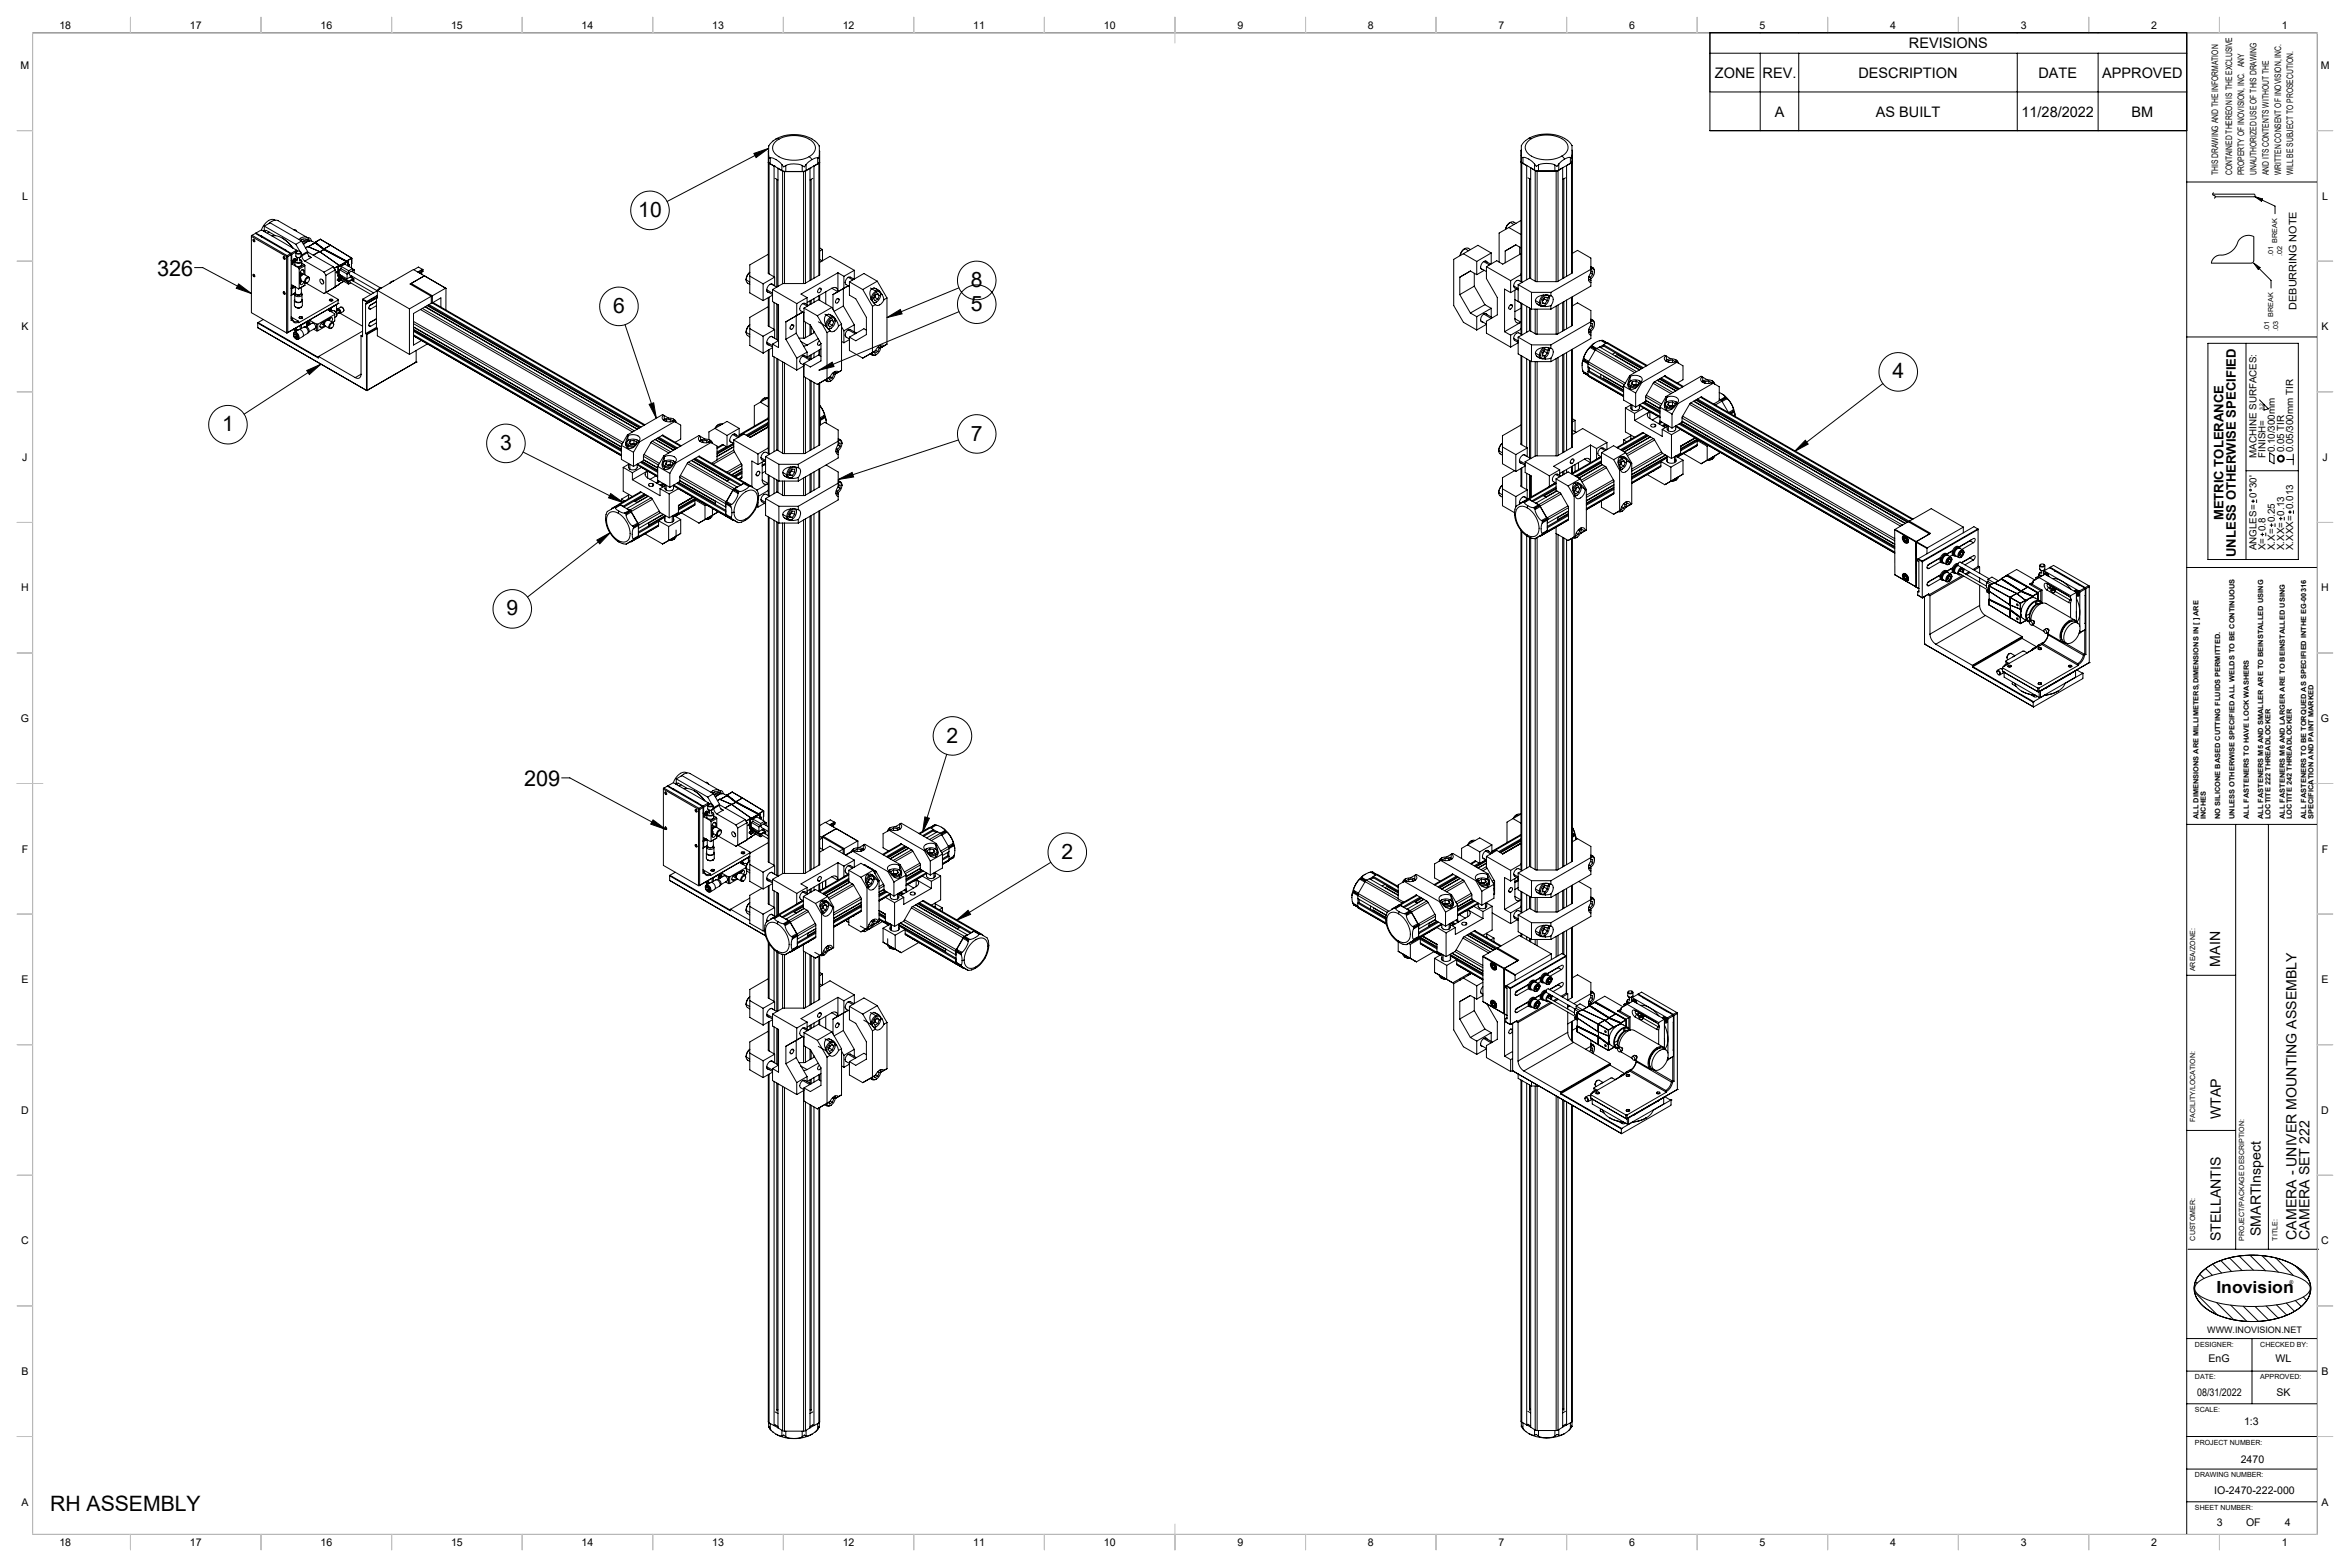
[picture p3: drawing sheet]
<svg xmlns="http://www.w3.org/2000/svg" width="914mm" height="610mm" viewBox="0 0 914 610" stroke-linecap="round" stroke-linejoin="round" font-family="sans-serif">
<defs><g id="words">
<g font-size="8.5">
<text x="61.1" y="107.3">326</text>
<text x="203.9" y="305.8">209</text>
</g>
<g font-size="8.2">
<text x="248.3" y="84.4">10</text>
<text x="377.8" y="111.7">8</text>
<text x="238.6" y="121.8">6</text>
<text x="377.8" y="120.9">5</text>
<text x="736.3" y="147.2">4</text>
<text x="86.4" y="167.8">1</text>
<text x="377.8" y="171.4">7</text>
<text x="194.6" y="175">3</text>
<text x="197.1" y="239.4">9</text>
<text x="368.3" y="288.9">2</text>
<text x="413" y="334.1">2</text>
<text x="19.5" y="587.9">RH ASSEMBLY</text>
</g>
<text font-size="6.5" x="862.4" y="503">Inovision</text>
<g font-size="5.6">
<text x="742.8" y="18.8">REVISIONS</text>
<text x="667.3" y="30.3">ZONE</text>
<text x="685.9" y="30.3">REV.</text>
<text x="723.2" y="30.3">DESCRIPTION</text>
<text x="793.2" y="30.3">DATE</text>
<text x="818" y="30.3">APPROVED</text>
<text x="690.6" y="45.4">A</text>
<text x="729.9" y="45.4">AS BUILT</text>
<text x="786.6" y="45.4">11/28/2022</text>
<text x="829.4" y="45.4">BM</text>
</g>
<g font-size="5.5">
<text x="863.9" y="376" transform="rotate(-90 863.9 376)">MAIN</text>
<text x="864.2" y="435.5" transform="rotate(-90 864.2 435.5)">WTAP</text>
<text x="864.2" y="482.9" transform="rotate(-90 864.2 482.9)">STELLANTIS</text>
<text x="879.7" y="480.9" transform="rotate(-90 879.7 480.9)">SMARTInspect</text>
<text x="893.5" y="482.3" transform="rotate(-90 893.5 482.3)">CAMERA - UNIVER MOUNTING ASSEMBLY</text>
<text x="898.7" y="482.3" transform="rotate(-90 898.7 482.3)">CAMERA SET 222</text>
</g>
<g font-size="5.1">
<text x="865.2" y="202.4" transform="rotate(-90 865.2 202.4)">METRIC TOLERANCE</text>
<text x="870" y="216.7" transform="rotate(-90 870 216.7)">UNLESS OTHERWISE SPECIFIED</text>
</g>
<g font-size="4.1">
<text x="23.1" y="11.2">18</text>
<text x="73.9" y="11.2">17</text>
<text x="124.7" y="11.2">16</text>
<text x="175.5" y="11.2">15</text>
<text x="226.3" y="11.2">14</text>
<text x="277.1" y="11.2">13</text>
<text x="327.9" y="11.2">12</text>
<text x="378.7" y="11.2">11</text>
<text x="429.5" y="11.2">10</text>
<text x="481.5" y="11.2">9</text>
<text x="532.3" y="11.2">8</text>
<text x="583.1" y="11.2">7</text>
<text x="633.9" y="11.2">6</text>
<text x="684.7" y="11.2">5</text>
<text x="735.5" y="11.2">4</text>
<text x="786.3" y="11.2">3</text>
<text x="837.1" y="11.2">2</text>
<text x="887.9" y="11.2">1</text>
<text x="8" y="26.9">M</text>
<text x="903" y="26.9">M</text>
<text x="8.6" y="77.7">L</text>
<text x="903.6" y="77.7">L</text>
<text x="8.3" y="128.5">K</text>
<text x="903.3" y="128.5">K</text>
<text x="8.7" y="179.3">J</text>
<text x="903.7" y="179.3">J</text>
<text x="8.2" y="230.1">H</text>
<text x="903.2" y="230.1">H</text>
<text x="8.1" y="280.9">G</text>
<text x="903.1" y="280.9">G</text>
<text x="8.4" y="331.7">F</text>
<text x="903.4" y="331.7">F</text>
<text x="8.3" y="382.5">E</text>
<text x="903.3" y="382.5">E</text>
<text x="8.2" y="433.3">D</text>
<text x="903.2" y="433.3">D</text>
<text x="8.2" y="484.1">C</text>
<text x="903.2" y="484.1">C</text>
<text x="859.3" y="529.7">EnG</text>
<text x="885.4" y="529.7">WL</text>
<text x="8.3" y="534.9">B</text>
<text x="903.3" y="534.9">B</text>
<text x="855" y="542.9">08/31/2022</text>
<text x="885.8" y="542.9">SK</text>
<text x="873.2" y="554.3">1:3</text>
<text x="871.9" y="569.1">2470</text>
<text x="861.6" y="581.1">IO-2470-222-000</text>
<text x="8.3" y="585.7">A</text>
<text x="903.3" y="585.7">A</text>
<text x="862.6" y="593.5">3</text>
<text x="873.9" y="593.5">OF</text>
<text x="889" y="593.5">4</text>
<text x="23.1" y="601.4">18</text>
<text x="73.9" y="601.4">17</text>
<text x="124.7" y="601.4">16</text>
<text x="175.5" y="601.4">15</text>
<text x="226.3" y="601.4">14</text>
<text x="277.1" y="601.4">13</text>
<text x="327.9" y="601.4">12</text>
<text x="378.7" y="601.4">11</text>
<text x="429.5" y="601.4">10</text>
<text x="481.5" y="601.4">9</text>
<text x="532.3" y="601.4">8</text>
<text x="583.1" y="601.4">7</text>
<text x="633.9" y="601.4">6</text>
<text x="684.7" y="601.4">5</text>
<text x="735.5" y="601.4">4</text>
<text x="786.3" y="601.4">3</text>
<text x="837.1" y="601.4">2</text>
<text x="887.9" y="601.4">1</text>
</g>
<text font-size="4" x="893.5" y="120.5" transform="rotate(-90 893.5 120.5)">DEBURRING NOTE</text>
<g font-size="3.8">
<text x="878" y="178.1" transform="rotate(-90 878 178.1)">MACHINE SURFACES:</text>
<text x="881.6" y="178.1" transform="rotate(-90 881.6 178.1)">FINISH=</text>
<text x="885.2" y="176" transform="rotate(-90 885.2 176)">0.10/300mm</text>
<text x="888.7" y="176" transform="rotate(-90 888.7 176)">0.05 TIR</text>
<text x="892.3" y="176" transform="rotate(-90 892.3 176)">0.05/300mm TIR</text>
<text x="878" y="190" transform="rotate(-90 878 190)">30'</text>
<text x="878" y="214.1" transform="rotate(-90 878 214.1)">ANGLES= 0</text>
<text x="881.6" y="214.1" transform="rotate(-90 881.6 214.1)">X= 0.8</text>
<text x="885.2" y="214.1" transform="rotate(-90 885.2 214.1)">X.X= 0.25</text>
<text x="888.7" y="214.1" transform="rotate(-90 888.7 214.1)">X.XX= 0.13</text>
<text x="892.3" y="214.1" transform="rotate(-90 892.3 214.1)">X.XXX= 0.013</text>
</g>
<g font-size="3.5">
<text x="863.1" y="68.2" transform="rotate(-90 863.1 68.2)">THIS DRAWING AND THE INFORMATION</text>
<text x="868.5" y="68.2" transform="rotate(-90 868.5 68.2)">CONTAINED THEREON IS THE EXCLUSIVE</text>
<text x="873.3" y="68.2" transform="rotate(-90 873.3 68.2)">PROPERTY OF INOVISION, INC. ANY</text>
<text x="878" y="68.2" transform="rotate(-90 878 68.2)">UNAUTHORIZED USE OF THIS DRAWING</text>
<text x="882.8" y="68.2" transform="rotate(-90 882.8 68.2)">AND ITS CONTENTS WITHOUT THE</text>
<text x="887.6" y="68.2" transform="rotate(-90 887.6 68.2)">WRITTEN CONSENT OF INOVISION, INC.</text>
<text x="892.3" y="68.2" transform="rotate(-90 892.3 68.2)">WILL BE SUBJECT TO PROSECUTION.</text>
<text x="858.8" y="518.8">WWW.INOVISION.NET</text>
</g>
<g font-size="2.7">
<text x="886.1" y="94.4" transform="rotate(-90 886.1 94.4)">BREAK</text>
<text x="884.5" y="99.8" transform="rotate(-90 884.5 99.8)">.01</text>
<text x="888.1" y="99.8" transform="rotate(-90 888.1 99.8)">.02</text>
<text x="884.5" y="123.3" transform="rotate(-90 884.5 123.3)">BREAK</text>
<text x="882.9" y="128.7" transform="rotate(-90 882.9 128.7)">.01</text>
<text x="886.5" y="128.7" transform="rotate(-90 886.5 128.7)">.03</text>
<text x="855.5" y="318.6" transform="rotate(-90 855.5 318.6)">ALL DIMENSIONS ARE MILLIMETERS,DIMENSIONS IN [ ] ARE</text>
<text x="858.3" y="318.6" transform="rotate(-90 858.3 318.6)">INCHES</text>
<text x="863.9" y="318.6" transform="rotate(-90 863.9 318.6)">NO SILICONE BASED CUTTING FLUIDS PERMITTED.</text>
<text x="869.5" y="318.6" transform="rotate(-90 869.5 318.6)">UNLESS OTHERWISE SPECIFIED ALL WELDS TO BE CONTINUOUS</text>
<text x="875" y="318.6" transform="rotate(-90 875 318.6)">ALL FASTENERS TO HAVE LOCK WASHERS</text>
<text x="880.6" y="318.6" transform="rotate(-90 880.6 318.6)">ALL FASTENERS M5 AND SMALLER ARE TO BEINSTALLED USING</text>
<text x="883.4" y="318.6" transform="rotate(-90 883.4 318.6)">LOCTITE 222 THREADLOCKER</text>
<text x="889" y="318.6" transform="rotate(-90 889 318.6)">ALL FASTENERS M6 AND LARGER ARE TO BEINSTALLED USING</text>
<text x="891.8" y="318.6" transform="rotate(-90 891.8 318.6)">LOCTITE 242 THREADLOCKER</text>
<text x="897.4" y="318.6" transform="rotate(-90 897.4 318.6)">ALL FASTENERS TO BE TORQUED AS SPECIFIED INTHE EG-00316</text>
<text x="900.2" y="318.6" transform="rotate(-90 900.2 318.6)">SPECIFICATION AND PAINT MARKED</text>
<text x="854.1" y="377.8" transform="rotate(-90 854.1 377.8)">AREA/ZONE:</text>
<text x="854.1" y="436.6" transform="rotate(-90 854.1 436.6)">FACILITY/LOCATION:</text>
<text x="854.1" y="482.6" transform="rotate(-90 854.1 482.6)">CUSTOMER:</text>
<text x="873.2" y="482.6" transform="rotate(-90 873.2 482.6)">PROJECT/PACKAGE DESCRIPTION:</text>
<text x="886.2" y="482.6" transform="rotate(-90 886.2 482.6)">TITLE:</text>
<text x="854.1" y="523.9">DESIGNER:</text>
<text x="879.5" y="523.9">CHECKED BY:</text>
<text x="854.1" y="536.6">DATE:</text>
<text x="879.5" y="536.6">APPROVED:</text>
<text x="854.1" y="549.3">SCALE:</text>
<text x="854.1" y="562">PROJECT NUMBER:</text>
<text x="854.1" y="574.7">DRAWING NUMBER:</text>
<text x="854.1" y="587.4">SHEET NUMBER:</text>
</g>
<text font-size="2.1" x="890.8" y="499.7">®</text>
<text font-size="1.9" x="880.6" y="159.4" transform="rotate(-90 880.6 159.4)">3.2</text>
</g></defs>
<g fill="none" stroke="#000" stroke-width=".39">
<path d="M12.7 12.7h889v584.2h-889zM665.3 12.7v38.1h185.6M850.9 12.7v584.2M665.3 20.7h185.6M665.3 35.8h185.6M684.9 20.7v30.1M699.9 20.7v30.1M784.9 20.7v30.1M816.4 20.7v30.1M293.3 59.7l5.8-2-4.9 3.6zM299.1 57.7l-39.5 20.7M299.1 58.6l-.2 47.8 2.5 1.4"/>
<path d="M302 54a4.3 4.3 0 0 0-2.9 4.1v2.4M302 54a14.4 14.4 0 0 1 15.9 1.6l.9 1.3M302 54l1.1 .2M303.1 54.2a3.6 3.6 0 0 0-2.5 3.4 3.6 3.6 0 0 0 2.5 3.4 13.2 13.2 0 0 0 11.8 0M303.1 54.2a11.9 11.9 0 0 1 13.4 1.4 3.5 3.5 0 0 1-1.6 5.4M318.8 56.9v3.6M318.8 58.6l.1 48.4-5.8 3.3h-8.5l-4 2.3M591.9 58.4l-.1 51.2M594.9 53.8l-1.2 .8a3.6 3.6 0 0 0-1.7 4.3v1.5M594.9 53.8a14.3 14.3 0 0 1 15.9 1.6 2.95 2.95 0 0 1 .9 3.3v1.7M594.9 53.8l1 .1M595.9 53.9a3.6 3.6 0 0 0-2.4 3.4 3.6 3.6 0 0 0 2.4 3.4 12.9 12.9 0 0 0 11.8 0"/>
<path d="M595.9 53.9a11.9 11.9 0 0 1 13.5 1.5 3.5 3.5 0 0 1-1.7 5.3M611.7 58.4l.1 47.8-5.8 3.4h-8.3l-2.5-1.4-4.5 2.5M298.9 63.1l.4 .5M299.1 60.5v2.5l.6 .7M299.1 60.5l.2 1.1 .4-.2M299.3 63.6l1.9 1M299.3 63.6v43M299.7 61.4a6.4 6.4 0 0 1 4.5 2.6M299.7 61.4v2.3M299.7 63.7l4.5 2.6M301.2 64.6h.1M301.2 64.6v43.1"/>
<path d="M301.6 69.4l1.1 .6M302.3 69.7v42l-2.2-1.2M302.7 65.5l1.8 1.1M302.7 65.5h.1M302.7 65.5v45.9M304.2 66.3l1.6 .4M304.2 64v2.3M304.2 64l.7 .9 .9-.5M304.5 66.6l.8 .2M304.5 66.6v43.8M305.3 66.8h7.4M305.3 66.8v43.5"/>
<path d="M305.8 64.4a8.3 8.3 0 0 1 6.3 0M305.8 64.4v2.3M305.8 66.7h6.3M312.1 64.4v2.3M312.7 66.8v43.5M313.4 66.6l-.7 .2M313.4 66.6v43.6M313.7 66.3l-1.6 .4M313.7 64l-.7 .9-.9-.5M313.7 64v2.3M314.9 61l1 1.1M315.2 65.5h.1"/>
<path d="M315.2 65.5l-1.8 1.1M315.2 65.5v43.6M315.6 69.7v39.2M315.9 62.1l-2.2 1.9M316.3 69.4l-1.1 .6M316.7 64.6h.1M316.7 64.6v43.6M318.2 61.4l-1.1 .1-1.2 .6M318.2 61.4v2.3M318.2 63.7l-4.5 2.6M318.6 63.6l-1.9 1M318.6 63.6v43.5"/>
<path d="M318.8 60.5v2.5l-.6 .7M318.8 60.5l-.1 1.1-.5-.2M318.9 63.1l-.3 .5M591.8 62.9l.3 .5M592 60.4v2.4l.6 .7M592 60.4l.1 1 .5-.2M592.1 63.4l1.9 1M592.1 63.4v46.3M592.6 61.2a6.2 6.2 0 0 1 4.5 2.6M592.6 61.2v2.3M592.6 63.5l4.5 2.6M594 64.4v44.4"/>
<path d="M594.1 64.4h-.1M594.5 69.2l1.1 .6M595.1 69.6v38.6M597.1 63.8l.7 .9 .8-.5M597.1 63.8v2.3M597.4 66.4l.7 .2M597.4 66.4l-1.8-1.1v43.1M597.4 66.4v43M598.1 66.6h7.4M598.1 66.6v43M598.6 64.2a8.3 8.3 0 0 1 6.4 0M598.6 64.2v2.3l-1.5-.4"/>
<path d="M605 64.2v2.3l1.5-.4M605.5 66.6v43M606.2 66.4l-.7 .2M606.2 66.4v43M606.5 63.8l-.7 .9-.8-.5M606.5 63.8v2.3M607.7 60.7l1.1 1.2M608 65.3h.1M608 65.3l-1.8 1.1M608 65.3v43.1M608.5 69.6v38.5M608.8 61.9l-2.3 1.9"/>
<path d="M609.1 69.2l-1.1 .6M611 61.2l-2.2 .7M611 61.2v2.3M611 63.5l-4.5 2.6M611.5 63.4l-1.9 1v43.1M611.5 63.4v43M611.7 60.4v2.4l-.7 .7M611.7 60.4l-.2 1-.5-.2M611.8 62.9l-.3 .5M850.9 70.8h50.8M861 75.5h16.1l.4 .5-.4 .6h-15.1M861.5 75a.63 .63 0 0 0-.5 .8 .63 .63 0 0 0 .9 .4l.1 .5-.5 .4"/>
<path d="M877.5 76.6l2.9 .8-.5 .9zM877.5 76.6l7.7 3.6v2.9M98.5 93.1a.5 .5 0 0 1 .6 .3 .5 .5 0 0 1-.3 .7l-.4-.5zM98.6 93.1l.5 .8M99.4 90.8l-1.6 .9v29.9l13.7 7.9M99.4 90.8l13.6 7.9M99.6 90.7l2.1 1.2M99.6 90.7l-.2 .1M101.7 89.4l-2.1 1.3M101.7 89.4l13.7 7.9M101.7 91.9v.2M101.8 91.8v.4"/>
<path d="M101.8 91.8l9.4 5.5M101.8 91.8l-.1 .1M102.8 88v2.1M102.8 88l12.3 7M102.8 88l2.3-1.3 12.2 7.1M102.8 89.6l-.1 .4M103.2 90.3l.1-.7 .4 .1 3.5 2M104.7 86.9l1.6-1 1.5-.2 11.7 6.7M104.7 90.3l-.7 .4M105.8 91.8a8.9 8.9 0 0 1 8.1 4.7M107 85.7a3.4 3.4 0 0 0-4.4 2l-.9 1.7M109.9 92.6l2.1 1.7 2 2.2"/>
<path d="M110.3 99.9a.48 .48 0 0 1 .6 .3 .48 .48 0 0 1-.3 .6l-.4-.4zM110.4 99.9l.5 .9M111.2 97.3l2.1 1.3M111.2 97.3v.3M111.5 99.8h.5M111.5 99.8v29.7M111.7 99.4l-.2 .4M111.7 99.4l.3 .4M111.7 99.4l-13.6-7.9-.3 .5 13.7 7.8M112 99.8v29.6l-.3 .1M113 98.7l-1.3 .7M113 98.7l.3 .4-1.3 .7"/>
<path d="M113 98.7l.3 .1v25.9l.5-.3M113.3 98.6l.2 .4M113.5 99v2.4M114.3 89.4h.6l.5 .6M115.1 95l1.8 2.9a.81 .81 0 0 1-.3 1 .81 .81 0 0 1-1.1-.2l-.4-.5 .3-.3M115.1 98.3v1.3a1.14 1.14 0 0 0 2 0v-1.3M115.3 98a.85 .85 0 0 1 .9-.4 .85 .85 0 0 1 .7 .7 .85 .85 0 0 1-.9 .4 .85 .85 0 0 1-.7-.7zM115.4 97.9l-1.9 1.1M115.4 97.3l-2.1 1.3M115.4 97.3l.2 .4M115.6 97.7l-.2 .2M115.6 97.7v.1"/>
<path d="M116.3 93.2a2.29 2.29 0 0 1 2.3-1.1 2.29 2.29 0 0 1 1.8 1.7 2.21 2.21 0 0 0-2.9 .3M116.9 93.5a2.4 2.4 0 0 1 3.2 0M117.1 98.5l.4 .6M117.3 93.8l-2.2 1.2M117.3 93.8l2.4 4M117.5 99.6l.3 1.1 .8 .9M117.5 99.1v.5M117.9 93l-1 .5M119.3 94.2l-1.3 .7M119.7 98.2l.5 1.4M119.7 98l10 5.8M119.7 97.8l-2.2 1.3"/>
<path d="M119.7 98.2l-2.2 1.4M119.7 97.8v.4M119.7 95.9h.1M119.7 95.9l-.8 .5M119.8 95.9h.1M119.8 95.9l4.6 2M119.8 93.9h-1.1l-1 .5M119.9 92.7a.92 .92 0 0 1 .9 .1 .92 .92 0 0 1 .3 1M120.2 99.6l.9 .6M120.7 95.5h.1M120.7 95.5l-.8 .5M120.8 95.5l-.8 .5"/>
<path d="M121.7 95l-1 .6M121.7 95h.1M121.7 95l-.9 .5M122.6 94.5a2.9 2.9 0 0 0-4.5 .6M122.6 94.5h.1M122.6 94.5l-.9 .5M122.6 94.5l3.4 2.6M122.7 94.2h.1M122.6 94.3v.2M122.6 94.4v.1M122.6 94.3h.1M122.6 94.3v.1"/>
<path d="M122.6 94.3l3.4 2.7M122.7 94.2l-.1 .1M122.7 94.2l3.4 2.6M124.3 97.9h.1M124.3 97.9l7.7 5.3M124.3 97.9l-2.4 1.4M124.6 93.1h.1M124.6 93.1l-1.9 1.1M124.6 93.1l4 2.3M124.7 93.1l3.9 2.3M126 97.1l-1.5 .9M126 97.1l8.8 4.7"/>
<path d="M126 97v.1M126 96.9v.1M126 96.9l8.8 4.7M126.1 96.8l-.1 .1M126.1 96.8l8.8 4.7M128.6 95.4h.1M128.6 95.4l-2.5 1.4M128.6 95.4l8.2 5M298.9 98.9l-7.2 4.1v10.9l5.2 3M318.9 96.4l1.1 .7M320 97.1v4.3M320 97.1l-1.1 .6"/>
<path d="M569.4 98.7l5.2 3M570 96.7l-1.1 1-.8 1.7M570 96.7l1-.2 1.2 .6M570 96.7a3.6 3.6 0 0 0-1.9 2.7M570 96.7l1.4 .8M580.2 98.4v4.3M580.2 98.4l-5.1-3-9.5 5.5v18l3.8 6.5 5.2 3M580.2 98.4l-5.6 3.3M587.1 88.5l4.7 2.7M587.1 88.5l-3.8 2.2v11.3M587.7 86.5l-1.1 1-.8 1.7M587.7 86.5l1-.2 1.2 .6"/>
<path d="M587.7 86.5a3.6 3.6 0 0 0-1.9 2.8M587.7 86.5l1.4 .8M591.3 96.1v2.9M591.8 85.8l-4.7 2.7M591.8 96.4l-2-1.2-4.1 2.4v4.6M591.8 98.7l-7.1 4.1-2.3-1.4-4 2.4M611.8 98.6l2-1.2 5.2 3v5.7a2.34 2.34 0 0 0 0 3.8M75.7 104.1h3.2l18.9 10.1M92.9 110.5l4.9 3.7-5.9-2.1zM98.5 106.7a.48 .48 0 0 1 .6 .3 .48 .48 0 0 1-.3 .6l-.4-.4zM98.6 106.7l.5 .9M110.3 113.5a.48 .48 0 0 1 .6 .3 .48 .48 0 0 1-.3 .6z"/>
<path d="M110.4 113.5l.5 .9M113.3 112.1l.3 .2M113.3 101.3l.2 .1M113.3 114.9l1.6-.9zM113.3 112.1l.2 .2M113.5 101.4l.1 1.3M113.5 112.3v2.5M113.6 112.3v-1.4l2.6 1.5M113.6 102.7l2.6 1.5M113.6 112.3h-.1M113.9 101.6l.2 .4M113.9 111.5l.2 .4"/>
<path d="M114 111.1l.1 .9 .7-.3-.7 .2v-.7M114.1 102h.1M114.1 111.9h.1M114.2 101.4l.2 .1M114.2 111.3l.2 .1M114.3 111.3h-.1M114.3 101.3l.3 .3M114.4 101.5h.1M114.4 111.4h.1M114.4 101.3l-.2 .1M114.4 101.3l.2 .1M114.4 101.2v.1"/>
<path d="M114.4 101.2l.3 .2M114.4 101.5l.2 .1M114.4 111.4l.2 .1M114.4 101.1l.5 .1M114.5 100.6h.4M114.5 111.4l.1 .1M114.5 116.8l.1 2.2 .4 .5M114.6 101.1h.1M114.6 101.1l-.2-.1v.2M114.6 101.4v.2M114.6 111.5h.1M114.7 101.4h-.1"/>
<path d="M114.7 101.1l.2 .1M114.7 114.6v2.2a1.65 1.65 0 0 0 2.8 0v-2.2M114.7 116.5a1.16 1.16 0 0 0 .5 1.2 1.16 1.16 0 0 0 1.3 0l1-.4v-.8M114.8 101.7l-.5 .3a.72 .72 0 0 1-.2-.9 .72 .72 0 0 1 .9-.3l.1 .4v-.5a.8 .8 0 0 0-1 .4 .8 .8 0 0 0 .2 1l.5-.3M114.8 101.7v1.2a1.54 1.54 0 0 0 2.6 0v-1.2M114.8 102.1l-1.2 .6M114.9 113.9a1.17 1.17 0 0 0 .3 1.4 1.17 1.17 0 0 0 1.4 .1l.8-.5v-1M114.9 101.2l-.2 .2M114.9 114.1a1.32 1.32 0 0 0 2.4 0M114.9 113.8a1.29 1.29 0 0 0 1.1 1.1 1.29 1.29 0 0 0 1.4-.7l-.1-.4M114.9 114.1a1.34 1.34 0 0 0 2.4 0M114.9 111.7v2.4"/>
<path d="M115 119.5a2.02 2.02 0 0 0 2.2 0M115.3 101.1a.67 .67 0 0 0-.5 .8 .67 .67 0 0 0 .8 .5 1.11 1.11 0 0 0 1.2 .1 1.11 1.11 0 0 0 .5-1.1l-.4-.3M115.4 100l.7 .3 .7-.3M115.4 119.7h1.2M115.6 100.2l.1 1.3M115.7 100.9l-.4 .2M116.2 104.2l.2 .4M116.4 104.6v7.7M116.5 100.9l.7 .4a1.09 1.09 0 0 1-1.1 .9 1.09 1.09 0 0 1-1.1-1l.3-.1M116.5 100.2v1.3M116.7 119.7h.1M116.8 109.1h.1"/>
<path d="M116.8 109.1l.3 .3M116.8 109.1v.6M116.8 108.5h.1M116.8 108.1h.1M116.8 108.6h.1M116.8 108h.1M116.8 105.9l.9 .5M117 109l.1 .4M117.1 109.4l-.3 .5M117.1 109.5l-.3 .7M117.2 107.1h.2l-.6 .3M117.3 111.8v2.3"/>
<path d="M117.4 102.4l1 .5M117.5 105l.7 .3M117.7 116.8v2a1.68 1.68 0 0 1-2.7 .7M117.7 106.4v.5M117.7 106.4l-.9 .5M118.2 109.7a.87 .87 0 0 1-.4 .8 .87 .87 0 0 1-1 0v-.3M118.2 105.3v-.2a.95 .95 0 0 0-1.1 .1 .95 .95 0 0 0-.3 1v4M118.2 105.3v1.4M118.4 102.9l.2 .5M118.4 102.9l-2.2 1.3M118.6 101.6l7.5 4.3M118.6 111l-2.4 1.4"/>
<path d="M118.6 103.4l-2.2 1.2M118.6 103.4v3.5M118.6 110v1M118.9 110.1l-.3 .2M119.1 110.1l7 4.1M119.4 108.3l.5-.2a1 1 0 0 1 .5 1 1 1 0 0 1-.9 .9 .83 .83 0 0 1-.7-.8 .83 .83 0 0 1 .6-.9zM120.1 107.8l-1.7-1a1.55 1.55 0 0 0-1.3 2.3l1.7 1M120.4 108.6a.7 .7 0 0 0-.5-.9 .7 .7 0 0 0-.8 .5 1.04 1.04 0 0 0-.6 1 1.04 1.04 0 0 0 .7 .9l.4-.2M121.1 100.2l-2.5 1.4M124.6 108.6a1.23 1.23 0 0 1 1.1 1.9 1.31 1.31 0 0 1-1.1-1.9zM125.4 108.8l.5 .9M126.1 105.9l.7 1.2"/>
<path d="M126.8 107.1v6.7M126.8 113.8l-.7 .4M126.9 113.7l4.7 2.8v1.6M128.2 116.8v.1M128.3 116.6a.51 .51 0 0 1 .6-.3 .51 .51 0 0 1 .4 .6h-.8zM128.4 116.4v.1M128.7 119.8l.1 .1M128.8 119.9l-1.1 .6 2.5 1.6v2.8l-.8 .5M128.8 119.8v.1M129.2 116.4l.2 .2a.63 .63 0 0 1-.6 .5 .63 .63 0 0 1-.6-.5l.2-.1M129.5 116.8v.1M129.7 103.8l-3.6 2.1"/>
<path d="M129.7 103.8l.7 1.2M130.4 111.6l1.6-1zM130.4 105l-3.6 2.1M130.4 105v6.7M130.4 111.7l-3.6 2.1M130.4 111.7l-4.3 2.5M131 118.6l-2.2 1.2M131 118.4v2.6M131.1 105.6l.1 .3-.3 .1M131.4 108.6l.3 .1-.4 .4zM131.4 108.5l.1 .4h-.3M131.6 107.3h.1"/>
<path d="M131.5 107.1l.1 .1M131.5 103.9h.1M131.6 118.1h.1M131.6 116.7l-15.4 8.9v-.3M131.6 118.1l-19.9 11.4M131.6 107.3v.1M131.6 103.8v3.6M131.6 103.9v3.3M131.8 107.9l.2 1.5M131.8 109.3h.1M131.8 109.2l.1 .1M131.8 107.8l.1 .1"/>
<path d="M131.9 107.9v1.4M131.9 109.3l.1 .1M131.9 109.3h.1M131.9 107.7h.1M131.9 103.2l.1 .1M131.9 103.2l-1.9 1.2 2-1.1M131.9 103.2h.1M132 103.2v.1M132 107.7l-.1 .2M132 103.3h.1M132 103.4h.1M132 103.3v.1"/>
<path d="M132 110.6h.1M132 103.3l.1 .1M132 104.9v1.9l3 1.7M132 104.9l3 1.7M132.1 110.4l-.1 .2M132.1 110.4h.1M132.2 106.9l-.6 .3M132.3 106.9l-.7 .4M132.3 108v.6l3.1 1.8M132.3 108l3.1 1.8M132.4 107l-.8 .4M132.6 107.8l3.1 1.8"/>
<path d="M132.6 107.6v.2M132.6 107.8l-.3 .2M132.6 107.6l3.1 1.8M132.7 104.5l3 1.7M132.7 103.6v.9M132.7 103.6l3 1.7M132.7 103.6l1.5-.8 3 1.7M132.7 104.5l-.7 .4M132.8 108.9l-.9 .4M132.8 107.2l-1 .7M132.9 108.9l-.9 .5M132.9 107.2l-.9 .5"/>
<path d="M133.1 119.5l.5 .5 .2 .8M133.1 107.4l-.5 .2M133.8 109.4l-1.7 1M134.8 101.8v.1M134.8 101.8l-2.8 1.5M134.8 101.7v.1M134.8 101.7h.1M134.8 101.9l-2.7 1.5M134.8 101.6v.1M134.9 101.5l-.1 .1M134.9 101.5v.1M134.9 101.7l-.1 .2"/>
<path d="M134.9 101.6h-.1M134.9 101.6v.1M135 106.6v1.9M135.1 101.7l.2 .1M135.2 101.7h.2M135.2 101.7l-3.6 2.1M135.3 101.6l.2 .1M135.3 101.6l-3.7 2.2M135.3 101.6l-.1 .1M135.3 101.8l-3.7 2.1M135.3 101.8v1.6M135.4 101.7v1.7"/>
<path d="M135.4 101.7h.1M135.4 110.4l.3-.2v.3M135.4 109.8v.6M135.5 101.7v1.8M135.5 110.3l.2 .2M135.7 106.2l-.7 .4M135.7 105.3v.9M135.7 109.4v.2M135.7 109.6l-.3 .2M135.8 102.9l.1 .3-.3 .1M136.5 110l-.8 .5M136.8 100.4v.1"/>
<path d="M136.8 100.4h.1M136.8 100.4l-1.9 1.1M136.8 100.4l.1 .1M136.8 102.5v1.7M136.8 107.8l.1-.4-1.9 1.1M136.8 107.8l-.1 .1 .1-.1M136.8 100.5l-1.9 1.1M136.9 107.8h-.1M136.9 102.5h-.1M136.9 100.5h.1M136.9 100.5l-.1 2M137.2 104.5v.9l.6-.4"/>
<path d="M137.2 104.5l-1.5 .8M137.2 104.6l.6 .4M137.4 108.4v.3l.3-.2M137.4 108.4l-1.7 1M137.4 108.4l-1.2-.6 1.5 .7M137.7 108.5v.6l-.3 .2M137.8 105v1.1M141.1 116.6l1.5 .9M141.2 116.4l-.1 14.6-.6-.4M141.2 116.4l1.5 .9M142.6 117.5v.7M142.6 118.2l-.4-.2v11.8"/>
<path d="M142.7 117.4l-.1 .1M142.7 117.4l.1 .1M142.7 117.3v.1M142.8 117.5l-.2 .7M143.5 119.8l.7 .4M145.4 113.9l-8.6-4.9a.6 .6 0 0 0-.5 .9l8 4.6M146.5 117.3l-2.3 1.3a.94 .94 0 0 0-.7 .8 .94 .94 0 0 0 .5 .9l.2-.1M146.5 118.9l-2.3 1.3M146.5 117.4l-2.7 1.6M146.5 116v11.5M146.8 115.1l-4 2.4M146.8 114.9l-4.1 2.4"/>
<path d="M146.8 115.7l-4.2 2.5M146.8 113l-.1 2.8M146.8 113l12.5 7.2M147.8 112.2l-.8 .7M148.1 112l-11.3-6.4a.92 .92 0 0 0-.8 1.3l10.8 6.2-5.6 3.3M148.4 112l-1.3 .8M152.5 109.5l-.7 .6M153.1 109.3l-1.3 .8M160 110.7v-.4l8.2 4.8M163.3 106.3l1.3-.8zM164.1 105.8v1M164.3 120l82.5 47.6"/>
<path d="M164.4 104.8l.2 .1M164.4 104.8l-1.9 1M164.4 104.8l-1.6-.9-1.8 1.1M164.6 104.9l-1.8 1.1M164.6 104.9v.6M165.1 107.3h.1M165.1 107.3l-5.5 3.2 8.2 4.8M165.1 107.3l.2 .1M165.4 119.4l82.5 47.6M165.5 119.3l82.5 47.6M166.2 118.9l82.5 47.6M166.5 118.7l82.5 47.7"/>
<path d="M166.9 118.5l82.5 47.6M167.8 115.3l-8.5 4.9M167.8 115.3v2.7l-6.9 4v12.2l3.1-1.8M167.8 117.7l82.8 47.8M168.2 115.1v2.7M168.3 117.8l3.3-1.9v3.6M168.5 117.7l82.4 47.5M169.4 109.8l4.1 2.4M173.4 112.1l-12.5-7.3-14.1 8.2M173.4 112.1l.1 .1M173.4 112.1l-5.2 3M173.5 112.2v8.4"/>
<path d="M290.3 108.9l.4 1 1 .7M290.3 108.9l1.4 .8M291.4 106.3l.3-.3-.8 1-.6 1.9 .1-1.1zM291.7 107.4l5.2 3M296.9 110.4v6.5M298.3 112.7l2.3 1.3M298.4 113.3l2.2 1.3M298.9 119.3l-7.2 4.2v10.9l5.2 3M298.9 115.8v11l2.5 1.4M299.3 115.6v11.4M300.6 112.6v4.7l2.3 1.4v16.5l-2.3-1.3M300.6 114.8l-3.7 2.1"/>
<path d="M300.6 112.6l9.4 5.5M300.8 110.9a1.1 1.1 0 0 0-1-.4 1.1 1.1 0 0 0-.9 .8 1.44 1.44 0 0 0 .3 2.5M301.2 117.7v10.4M301.4 107.8v3.4M301.4 107.8l-4.5 2.6M302.3 118.3v13.8M302.7 118.5v13.9M310 118.1v4.6l2.4-1.3-6.6 3.8M312.4 118.1l.6-.2 1.6 .9M312.4 118.1a1.97 1.97 0 0 0-.9 2.8l1.3 .7M312.4 118.1l1.7 1M312.8 119.9v5.1l2.5 1.4 4.1 7.2v6.8l-4.1 2.4-2.5-1.4"/>
<path d="M312.8 119.9l5.2 2.9M314 115.8v2.7M314 115.8l-4 2.3M315.2 117.1v1.4M315.6 116.8v1.5M316.7 116.2v1.4M318.6 115v1.7M318.8 112.1l-.5 .6a.68 .68 0 0 0 .1 1.2 .68 .68 0 0 0 1-.6l.2-.7M318.8 112.1a.46 .46 0 0 1 .6 0 .46 .46 0 0 1 .2 .5M318.8 112.1l.8 .5M318.9 100.9l1 .6M318.9 114.9v2"/>
<path d="M318.9 102.1l4.1-2.4 9.4 5.5M321.3 113.5v4.7M323.7 112.1a1.44 1.44 0 0 1 1.6-.1 1.44 1.44 0 0 1 .7 1.5M323.7 119.6l-5.7 3.2M323.7 119.6l3.7 6.5M323.7 119.6l-5.2-3-5.7 3.3M323.7 112.1l-9.7 5.6M323.7 112.1l2.3 1.4M324.1 114.6v5.8M325.8 116.2l-.5 .5a.68 .68 0 0 0 0 1.2 .68 .68 0 0 0 1-.6l.2-.7M325.8 116.2a.46 .46 0 0 1 .5-.1 .46 .46 0 0 1 .2 .5M325.8 116.2l.7 .4"/>
<path d="M326 106.1v7.4M326 106.1l2.4 1.4M326 106.1l-14.3 8.3 2.3 1.4M328.2 112.3v6.7M328.2 112.3l-4.1 2.3M328.2 119l-3.6 2.1M328.2 119l4.2 7.4M328.4 107.5v4.6M328.4 112.1l-4.3 2.5M328.4 112.1l1.7-.9-1.9 1.1M330.1 107.9l.6-.2 1.6 .9M330.1 107.9l-.5 .4a1.78 1.78 0 0 0-.4 2.4l1.3 .7"/>
<path d="M330.1 107.9l1.7 1M330.5 109.6v5.2l2.5 1.4 4.1 7.2v6.8l-4.1 2.4-2.5-1.4M330.5 109.6l5.2 3M332.4 105.2v3.4M332.4 105.2l-4 2.3M335.7 112.6l3.8 6.6M338.7 112l2.1 1.3M339.5 119.2v18M340 111.9l2.1 1.2M340.4 115.7l1.2 .6M340.6 115l-.5 .8 .3-.1M340.6 118.5l-1.1 .7"/>
<path d="M340.6 115l-.2 .7M340.7 114.7l-.1 .3M340.8 113.3a4.1 4.1 0 0 0-1.9 3.3M340.8 113.3a1.18 1.18 0 0 1 1.4-.1 1.18 1.18 0 0 1 .5 1.4M340.8 113.3l.2 .4M340.8 114.6l-.2 .4M341 113.7a2.75 2.75 0 0 0-1.1 3.9l1.1-.1M341 117.5l-1 .4M341 113.7a.99 .99 0 0 1 1.2-.1 .99 .99 0 0 1 .5 1M341.2 114.4l.9 .6M341.3 109.4l-5.6 3.2M341.3 109.4l3.8 6.5"/>
<path d="M341.3 109.4l-5.1-3-5.7 3.2M342 113.1a1.91 1.91 0 0 0-2.4-.9 1.91 1.91 0 0 0-1.1 2.3l.1 .8a6.2 6.2 0 0 0 2 3.2M342.1 115l-.5 1.3M342.1 115l-.5-.8-1.1 .6-.6 1.4 .6 .8 1.1-.7M342.5 113.6l.7 1M342.7 114.6a3.6 3.6 0 0 1-1.7 2.9M342.7 114.3l.5 .3M343.2 114.6l.8 2M344 116.6l-1.2 1.7a1.48 1.48 0 0 1-2.2 .2M345.1 115.9v18M345.1 115.9l-1.1 .7M373.1 112l-28 11.5"/>
<path d="M568 114.6l4.1 7.2M573.7 106.3v5M573.7 111.3l-5.7 3.3M573.7 111.3l4.1 7.2M574.6 101.7v5.2M574.6 106.9l-2.5-1.5-4.1 2.4v6.8M576.2 104.4l2.2 1.3M577.3 101.8l2.2 1.2M577.5 105.2l-2.9 1.7M577.8 118.5l-5.7 3.3M577.8 118.5l2.4 1.4M577.9 101.5l2.1 1.3"/>
<path d="M578.4 103.8v4.6l4.2 7.3v6.8l-4.2 2.5v4.6l9.4 5.4M578.4 103.8l9.4 5.4M578.6 102a1.07 1.07 0 0 0-1.1-.5 1.07 1.07 0 0 0-.8 .9 1.45 1.45 0 0 0 .2 2.5l.1-.1M580.2 119.9v3.4M580.2 119.9l-5.6 3.3M587.8 118.6l-.5 .5a.68 .68 0 0 0 0 1.2 .68 .68 0 0 0 1-.6l.2-.7M587.8 118.6a.43 .43 0 0 1 .5-.1 .43 .43 0 0 1 .2 .5M587.8 109.2v4.6M587.8 113.8l-2.4-1.3v16.5M587.8 118.6l.7 .4M589 111.2l.2 .7 1.5 .9M589 111.2l1.7 1.1"/>
<path d="M589.5 116.6l2.3 1.3v12.1M589.5 112.9v11.1M590.2 112.5l-2.4 1.3M590.7 110.7v6.6l5.2 3M590.7 110.7l5.2 3M591.8 106.9l-4 2.3M591.8 119.9l-2.3 1.3M592.1 118.1v12.1M592.3 109.9l-1.3-.8a1.97 1.97 0 0 0-2 2.1M594 119.2v10.1M595.1 119.8v8.8M595.9 113.7v6.6"/>
<path d="M595.9 113.7h7.6M597.4 116.9l1.6 .9M597.9 118.1l1.6 1M599 117.8a1.22 1.22 0 0 0 .7 1.3 1.22 1.22 0 0 0 1.4-.3M599 117.8h.5M599.5 117.8a1.01 1.01 0 0 0 .5 1.1 1.01 1.01 0 0 0 1.1-.1M600.1 119.2l1.2 .1M600.2 117.6l.9 .5M600.4 116.9l-.2 .2zM600.6 114.8a4.2 4.2 0 0 0-1.6 3M600.8 119l.5 .3M600.9 116.3v-.3l-.5 .9"/>
<path d="M600.9 116.3l1.2 .6M600.9 116.3l-.5 .6M602.1 116.9v-1.2l-1-.1-.9 1.2v1.2l.9 .1M602.1 116.9l-1 1.2M602.6 114.9l.2 1M602.8 115.9a1.16 1.16 0 0 0-1-1.2 1.16 1.16 0 0 0-1.3 .8l-.7 1.1-.3 1.2M602.8 115.9a3.6 3.6 0 0 1-1.7 2.9M603.5 118.9l-2.2 .4M603.5 115.1a5 5 0 0 0-6 1.4 2.08 2.08 0 0 0 1.9 2.5M603.5 115.1a2.34 2.34 0 0 1 0 3.8M603.5 113.7v1.4M603.5 118.9v1.4"/>
<path d="M605.5 119.1v10.9M606.2 118.7v11.1M608 117.6v11.2M608.5 117.4v11.1M609.6 116.7v11.2M611.5 115.6v11.2M611.8 119l2-1.2 5.2 3v5.7a2.34 2.34 0 0 0 0 3.9M611.8 115.5v11.1l-5.8 3.4h-8.3l-2.5-1.4-4.5 2.6M618.2 107.9h.6M618.2 107.6l.6 .3M618.5 108.8l.5 .3M618.8 108.6l-.7 .2"/>
<path d="M618.8 108.6l-.7 .3M618.9 106.3l.8 .5M619 109.1v.8M619 108.4v.7M619 104.2a1.17 1.17 0 0 1 1.2 .3 1.17 1.17 0 0 1 .2 1.2M619 104.7a.94 .94 0 0 1 1.1 0 .94 .94 0 0 1 .3 1M619 103.7l.9 .5M619 105.4l.7 .1v1.3M619 109.9v1.4l-15.5 9M619 104.8l-15.5 8.9M619.7 106.8l-.9 1.1M620.4 105.7a3.6 3.6 0 0 1-1.6 2.9"/>
<path d="M861.6 100.2l1.1-.7a10.8 10.8 0 0 0 5.5-1.6l2-2.4a4.8 4.8 0 0 1 6.8-3.5v9.4l-.5 .8-16 .2 .2-1.1zM877 102.4l2.4 1.7-.7 .7zM879.1 104.5l4.6 4.6v2.9M100.3 125.6h.1M100.3 127.5l42.4 24.4M100.3 125.6v1.9M100.3 127.5h.1M100.4 125.5l-.1 .2 23.6 13.6 .1-.6M100.4 125.5l23.5 13.5M100.4 125.5l-.1 .1M102.4 124.3l-2.1 1.3M111.5 129.5h.2"/>
<path d="M113.3 123.8l.5 .3M113.3 123.3l2.7 1.6M113.8 124.4a1.44 1.44 0 0 0 .9 1.2 1.44 1.44 0 0 0 1.5-.3M113.8 124.1a1.31 1.31 0 0 0 2.2 .8M113.8 124.1v.3M114.1 128.2l1.3 .6M114.2 130.1a.75 .75 0 0 1 .4-.9 .75 .75 0 0 1 1 .4 1.32 1.32 0 0 1 .8 1.2 1.32 1.32 0 0 1-.8 1.2l-.5-.2M114.2 130.4a.72 .72 0 0 1 .4-1 .72 .72 0 0 1 .9 .4 1.18 1.18 0 0 1 .7 1.1 1.18 1.18 0 0 1-.7 1l-.6-.3M114.2 130.5l1.2 .6M114.2 130.5a.68 .68 0 0 1 .9-.2 .68 .68 0 0 1 .3 .8M114.2 130.6a.67 .67 0 0 0 .3 .9 .67 .67 0 0 0 .9-.2M114.2 130.6l1.2 .7"/>
<path d="M114.2 130.5l.1 .1M114.3 130.6h-.1M114.4 128l1 .1M114.4 130.1a.83 .83 0 0 1 1.2 .3 .83 .83 0 0 1-.4 1.2M114.5 129.3l1.7-1a1.77 1.77 0 0 1 1.6 2.7l-1.7 .9M114.8 127.7l1.2 .7M115.3 131.1l.2 .1M115.4 131.1l.1 .1M115.5 131.2l-.1 .1M115.9 128.3v.2M116 124.9l.2 .4M116.4 123.5v.2"/>
<path d="M116.5 123.4a.51 .51 0 0 1 .6-.3 .51 .51 0 0 1 .4 .6l-.6 .1zM116.6 128.2l1.6-.9a1.61 1.61 0 0 1 1.4 2.4l-1.6 1M116.7 123.2l-.1 .1M116.8 126.6v1.5M117.1 126.4h.2M117.3 126.4v1.4M117.4 123.2l.3 .2a.63 .63 0 0 1-.7 .5 .63 .63 0 0 1-.6-.5l.2-.1M117.7 123.5v.2M118.4 127.2a1.42 1.42 0 0 1 1.6 .7 1.42 1.42 0 0 1-.3 1.7M119.1 127.1l2.3-1.4a1.33 1.33 0 0 1 1.2 2l-2.4 1.4M119.2 126.5l.3 .3zM119.3 126.5l.8-1.1 .2 .2v.8l.1-.8a.87 .87 0 0 0-1 .3 .87 .87 0 0 0 0 1"/>
<path d="M119.3 125.2h.1M119.4 125.2l-2.1 1.2M119.6 126.2l.3 .3M119.7 126.3v.1M119.7 126.3l-.2-.1 .2 .2M119.7 126.1l-.2 .3 .2-.1M119.7 126.1l.2 .2M119.7 126v.1M119.7 125.9h.2M119.7 126l.3 .2M119.7 125.8l.2 .1M119.7 125.8v.2"/>
<path d="M119.7 126.4l.2 .1M119.7 125.9l.3 .1M119.7 126h.5M119.9 125.9h.1M119.9 126.3v.2M120 126.2l-.1 .1M120 126h.2M120.2 126l-.2 .2M120.2 125.4l-.4 .1M120.2 125.4v.1M120.6 124.6l2.6 1.5M120.6 124.6l-1.2 .6"/>
<path d="M120.6 124.6v1.6M122.1 128.1l1.1 .6M123.2 126.1h.4M123.2 128.7h.4M123.2 126.1v2.6M123.6 126.1v2.6M124 138.7l14.2 8.2M124.5 126.9l.7 .5M125 125.9l.8 .5M125.8 125.3v1.1M126.2 125.6l.1 .1M126.3 125.1v.7"/>
<path d="M126.3 126.1l-.5 .3M126.4 126.6l-1.2 .8M126.7 126.9l-3.1 1.8M126.8 124.7v.1M127.2 124.6l-2 1.1a.94 .94 0 0 0-.7 .8 .94 .94 0 0 0 .5 .9h.2M127.2 124.5h.1M127.3 124.5h.1M127.5 124.4h.1M127.9 124.1l-.2 .1M128.2 124l-.4 .5 .3-.5M128.3 120.9l.2 .1M128.3 120.9l.2-.1v.2"/>
<path d="M128.3 120.9l.3 .1M128.4 120.5l-.3 .3 .7-.3 .1 .7M128.4 120.5l.6 .1-.1 .6M128.5 121h.1M128.6 121l.1-.1v.2M128.6 121.1h.1M128.7 123.6h.2a.88 .88 0 0 1 0 1.5M128.7 123.6l-.7 .8M128.7 123.6l-1.5 .9M128.7 121.1h.1M128.8 120.5h-.4M128.8 126.1l.5-.3a.96 .96 0 0 1 .6 1 .96 .96 0 0 1-.9 .8l-.4 .1-.3-.4z"/>
<path d="M128.8 120.5h.1M128.8 121.2a1.36 1.36 0 0 1 1.6-.1 1.36 1.36 0 0 1 .7 1.5M129.6 125.5l-1.8-1a1.55 1.55 0 0 0-1.3 2.3l1.7 1M129.8 126.3a.68 .68 0 0 0-.4-.9 .68 .68 0 0 0-.8 .4 1.13 1.13 0 0 0-.7 1 1.13 1.13 0 0 0 .7 1l.5-.2M130.1 120.9l.9 1 .1 .7M130.2 122.3l-6.6 3.8M130.6 121.3l1.1-.6 .2 .1 .1 .6-1 .6M130.9 121l.1 .1M131 121l-.4 .2M131.1 122.6l-.2 .5-.7 .4M131.2 120.9v-.4a.78 .78 0 0 1 1 .3 .78 .78 0 0 1-.2 1l-.4-.2M131.2 120.8v-.3a.83 .83 0 0 1 1-.2 .83 .83 0 0 1 .4 1l-.2 .6-.6-.2"/>
<path d="M131.4 120.2l1.6-.7 .6 .6 .2 .7M133.8 120.8l-.2 .4-1.2 .7 8.7 5M140.5 130.6v15M141.1 130.3l-.6 .3M141.1 128.8l-17.1 9.9M142.2 129.8l.4 .2M142.6 130l.1 21.9M142.6 130l.2 .1M142.6 130l4.1-2.4 .1 3 12.5 7.3M142.8 130.1l-.1 21.8M143.5 126.5l.7 .4M146.5 124l-2.3 1.3a.94 .94 0 0 0-.7 .8 .94 .94 0 0 0 .5 .9l.2-.1"/>
<path d="M146.5 125.6l-2.3 1.3M146.5 127.4l-4.3 2.4M146.5 124.1l-2.7 1.5M146.8 127.8l-4 2.3M159.3 120.2v17.7M160.9 127.1l80.9 46.7M160.9 127.3l80.9 46.7M160.9 128.9l80.9 46.7M160.9 128.4l80.9 46.7M160.9 128.1l80.9 46.7M160.9 130.6l80.9 46.7M160.9 125.1l81.5 47"/>
<path d="M160.9 125.9l81.2 46.8M160.9 130.2l80.9 46.7M161.9 136.3v4.6M163.6 120.4l82.5 47.6M166.4 133.8l-7.1 4.1M243.2 126.3l12.2 36.4M290.3 129.3l.4 1.1 1 .7M290.3 129.3l1.4 .8M291.6 126.4l-.9 1.5-.4 1.4a3.9 3.9 0 0 1 1.3-2.9zM291.7 127.8l5.2 3M296.9 130.8v6.6M298.3 133.1l2.3 1.3"/>
<path d="M298.4 133.7l2.2 1.3M298.9 136.2v40.3M299.3 136v40.6M300.1 130.8l2.8 1.7-2.3 1.4M300.6 133.9v4.6l9.4 5.5M300.6 135.3l-3.7 2.1M300.8 131.3a1.07 1.07 0 0 0-1.1-.4 1.07 1.07 0 0 0-.8 .8 1.44 1.44 0 0 0 .3 2.5M301.2 138.9v36.8M301.4 128.2v3.4M301.4 128.2l-4.5 2.6M302.3 139.5v35.6M302.7 139.7v35.6"/>
<path d="M305.8 125.2v6.8M305.8 125.2l4-2.3v6.7M305.8 132l4.2 7.3M308.1 126.4l-.5 .5a.68 .68 0 0 0 0 1.2 .68 .68 0 0 0 1-.6l.3-.7M308.1 126.4a.44 .44 0 0 1 .5-.1 .44 .44 0 0 1 .3 .5M308.1 126.4l.8 .4M309.8 129.6l-4 2.4M309.8 129.6l4.2 7.4M310 139.3v4.7M311.7 132.9l2.3 1.4M312.4 138.5l.8-.1 2.4 1.4M312.4 138.5l-.5 .4a1.78 1.78 0 0 0-.4 2.4l1.3 .8"/>
<path d="M312.4 138.5l2.7 1.6M312.7 121.5v10.1M313.4 125.3v6.1M314 134.3l-1.4 .2M314 137l-4 2.3M315.2 126.4v4M315.2 138.3v1.3M315.6 127v3.1M315.6 138v1.7M316.7 128.9v.6M316.7 137.4v1.7M317 129.3l-3.9 2.3h-2.2"/>
<path d="M318 122.8l3.8 6.6M318.4 131.8l-4.4 2.5M318.4 125.2l3.2 1.8M318.6 136.2v2M318.8 132.6l-.5 .5a.69 .69 0 0 0 0 1.2 .69 .69 0 0 0 1.1-.6v-.1M318.9 136.1v2.3M319.4 135.8l-5.4 3.1v-1.9M319.4 138.6l-.9-.5-5.7 3.3M321 122.2l2.1 1.3M321.6 127l1.4 1.7M321.8 129.4v18M322.3 122.1l2.1 1.2"/>
<path d="M322.7 125.9l-.3 .1M322.7 125.9l1.2 .7M323 125.2l-.6 .8M323 128.7l-1.2 .7M323 125.2l-.3 .7M323.1 124.8l-.1 .4M323.1 123.5a4.2 4.2 0 0 0-1.9 3.3M323.1 123.5a1.19 1.19 0 0 1 1.5-.1 1.19 1.19 0 0 1 .4 1.4M323.1 123.5l.3 .4M323.4 123.9a2.71 2.71 0 0 0-1.2 3.9l1.2-.1M323.4 127.7l-1.1 .4M323.4 123.9a.98 .98 0 0 1 1.1-.1 .98 .98 0 0 1 .5 1"/>
<path d="M323.5 124.6l.9 .6M324.3 123.3a1.91 1.91 0 0 0-2.4-.9 1.91 1.91 0 0 0-1.1 2.3l.8 2.3M324.4 125.2l-.5 1.4M324.4 125.2l-.5-.8-1.1 .6-.5 1.4 .5 .8 1.1-.6M324.8 123.8l.7 1M325 124.8a3.6 3.6 0 0 1-1.6 2.9M325 124.5l.5 .3M325.5 124.8l.8 2M326.3 126.8a2.36 2.36 0 0 1-3.3 1.9M327.4 126.1v18M327.4 126.1l-1.1 .7M327.4 127.1l1 1.6"/>
<path d="M327.4 132.8l1 .5M328.4 128.7v4.6M330.1 128.3l.6-.1 2.5 1.4M330.1 128.3l-.5 .4a1.82 1.82 0 0 0-.4 2.4l1.3 .8M330.1 128.3l2.7 1.6M330.5 131.2v5.1l5.2 3M330.5 132.1l-2.1 1.2M332.4 126.4v2.7M332.4 126.4l-4 2.3M337.1 128.4l-.9-.5-5.7 3.3M338.6 137.7l.8 .5M338.6 137.7l-2.9 1.6"/>
<path d="M338.9 137.4a1.19 1.19 0 0 0 .9 .9 1.19 1.19 0 0 0 1.2-.4M339.4 137.2a1 1 0 0 0 .6 .9 1 1 0 0 0 1-.2M339.5 137.2l-3.8 2.1M340.6 136.5l-1.3 .8M340.6 136.5l-1.1 .7M340.7 136.3l.9 .5M341.6 136.8l-1.1 .6-.4-.6M341.6 135.1l.5 .3M341.8 134.9l.3 .5M342.1 135.4l-.5 1.4M342.5 134.4l.2 .6M342.6 134.3l.1 .5"/>
<path d="M342.7 135a3.6 3.6 0 0 1-1.7 2.9M342.7 134.8v.2M342.7 134.7l.5 .3M344 134.5a2.07 2.07 0 0 0-3 1.4l-.4 .6M344 134.5l-.8 .5M345.1 123.5l5.2-3.1 .7 1.7zM345.1 133.9l-2.5 1.4 .6-.3M345.1 133.9l-1.1 .6M373.1 121.2l-54.5 22.8M572.1 121.8l2.5 1.4M574.6 123.2v5.2M576.2 124.8l2.2 1.3"/>
<path d="M577.3 122.2l2.9 1.7M577.9 122l2.8 1.6M578.4 126.2l-3.8 2.2M578.6 122.4a1.1 1.1 0 0 0-1.1-.4 1.1 1.1 0 0 0-.8 .8 1.44 1.44 0 0 0 .2 2.5h.1M585.4 129l2.4 1.4M587.8 130.4v4.6M589 131.6l.2 .7 1.5 .9M589 131.6l1.7 1M589.5 124a1.44 1.44 0 0 0 .7 1.5 1.44 1.44 0 0 0 1.6-.2M589.5 124l2.3 1.3M590.7 131.2v6.5l5.2 3M590.7 131.2l5.2 3"/>
<path d="M590.7 133.3l-2.9 1.7M591.8 138.3v34.6l2.5 1.4M591.8 125.3l-6.4 3.7M591.8 128.1l-4 2.3M592.1 138.5v34.5M592.3 130.3l-1.3-.8a2.03 2.03 0 0 0-2 2.1M594 139.6v34.6M595.6 120.1v8.7M595.9 134.2v6.5M595.9 120.3h7.6M595.9 134.2h7.6M597.4 120.3v9.5"/>
<path d="M597.4 137.3l1.6 1M597.9 138.5l1.6 1M598.1 120.3v9.7M599 138.3a1.23 1.23 0 0 0 .7 1.2 1.23 1.23 0 0 0 1.4-.3M599 138.3h.5M599.5 138.3a1.01 1.01 0 0 0 .5 1 1.01 1.01 0 0 0 1.1-.1M600.1 139.6l1.2 .1M600.2 138l.9 .5M600.4 137.3l-.2 .2zM600.6 135.1a4.3 4.3 0 0 0-1.6 3.2M600.8 139.4l.5 .3M600.9 136.4l-.5 .9"/>
<path d="M600.9 136.3v.4M600.9 136.7l1.2 .7M600.9 136.7l-.5 .6M602.1 137.4v-1.3l-1-.1-.9 1.2v1.3h.9M602.1 137.4l-1 1.1M602.6 135.3l.2 1M602.8 136.3a1.16 1.16 0 0 0-1-1.2 1.16 1.16 0 0 0-1.3 .8l-.7 1.1-.3 1.3M602.8 136.3a3.6 3.6 0 0 1-1.7 2.9M603.5 139.3l-2.2 .4M603.5 135.5a5 5 0 0 0-6 1.4 2.09 2.09 0 0 0 1.9 2.5M603.5 135.5a2.22 2.22 0 0 1 .2 3.6l-.2 .2M603.5 134.2v1.3"/>
<path d="M603.5 139.3v1.4M605.5 139.5v37.8M606.2 139.1v38.1M608 138v38.1M608.5 137.8v38.1M609.6 137.2v38M611.5 136.1v38M611.8 135.9v38.1l-5.8 3.3h-8.5l-4.1 2.3M616.3 139.5l.1 .7M616.3 139.5l1.9 1.1M618.2 128.3h.6M618.2 128l.6 .3"/>
<path d="M618.5 129.2l.5 .3M618.8 135.2l-1.7 1.9-.8 2.4M618.8 135.2l1.8 1.1M618.8 129l-.7 .2M618.8 129l-.7 .3M618.9 126.7l.8 .5M619 129.5v.9M619 128.8v.7M619 124.6a1.19 1.19 0 0 1 1.4 1.5M619 125.1a.96 .96 0 0 1 1.1 0 .96 .96 0 0 1 .3 1M619 124.1l.9 .5M619 125.8l.7 .1v1.3"/>
<path d="M619 130.4v1.3l-15.5 9M619 125.2l-15.5 9M619.4 135h.1M619.4 135l-.6 .2M619.4 135l1.5 .9M619.4 134.5v.5M619.4 134.5l1.9 1.1M619.7 127.2l-.9 1.1M620.3 133.6a11.5 11.5 0 0 0-4.7 8M620.4 126.1a3.4 3.4 0 0 1-1.6 2.9M620.7 136.1l-2.6 4.7M620.7 136.1l15.4 8.9"/>
<path d="M621.3 135.6l-.6 .5M621.3 135.6l1.1-.6 15.5 8.9M621.3 135.6l15.5 9M622.9 132.5h.7M622.9 132.5l-2.1 .7-1.4 1.3M622.9 132.5l1.9 1.1M623.5 132.4l-1.2 .2M623.6 132.4h.1M623.6 132.4l1.6 .9M623.6 132.5l1.5 .9M623.6 132.4v.1M623.6 132.5h.1"/>
<path d="M623.9 134.2l-1.4 .8M623.9 134.1l15.5 9M623.9 134.1v.5l15.1 8.7M624 134.6l-1.1 .7M625.1 133.4l.5-.1 15.3 8.9M625.1 133.4l-1.2 .7M625.1 133.4l15.5 9M628.5 137.2l-1.1 .7M628.6 138.5l9.4 5.4M628.8 138.3l-.3 .2M629 137.9l9.7 5.5M648.2 138.5a1.36 1.36 0 0 0-.5 1.6 1.36 1.36 0 0 0 1.5 .8l1.5 .1 1.4-.3 2.8 1.6v5.4l-2.2 1.3"/>
<path d="M648.2 138.5l.2 .1M648.2 138.5l-.4-.3-13.7 7.9M648.4 138.6l1.8 1M648.4 138.6v1.6M648.7 140l-.5 .4M648.7 140a3.7 3.7 0 0 1 3.3 0M648.7 140l-.6 .4M652 140l.5 .4 .2 .6M652 140l.8 .6 .2 .6M850.9 131.1h50.8M859.1 133.6h35.2v84.1h-35.2zM873.9 133.6v84.1"/>
<path d="M119.3 144.1l5.6-2.4-4.5 4zM124.9 141.7l-29.9 19.4M140.5 145.6a1.37 1.37 0 0 1-.7 1.5 1.37 1.37 0 0 1-1.6-.2M140.5 145.6l-2.3 1.3M142.7 151.9h.1M161.9 140.9h.1M161.9 140.9l-19.2 11M161.9 140.9h-.1M252.6 157.3l1.8-.6 1 6zM295.9 156.5l-2.4 1.3v8M295.9 156.5l3 1.8M297.4 154.9l-1.4 1.5"/>
<path d="M297.4 154.9l-1.5 1.6M297.4 154.9l.6 .3M298.7 154.8l-1.3 .1M298.7 154.8h.1M298.9 154.7l-3 1.8M304.5 140.8v35.5M305.3 141.2v35.3M312.7 142.4v34.1M312.8 141.4v5.1l5.2 3 3.8-2.1M312.8 142.3l-2.8 1.7M313.4 146.9v29.4M315.2 147.9v27.4"/>
<path d="M315.6 148.2v26.8M316.7 148.8v25.6M318.6 149.2v24M318.6 144l5.2-3.1 .7 1.7zM318.9 157.7a12 12 0 0 1 2.6 6M318.9 157.8l1.5 2.2 .4 1.5M318.9 149v24.1l-5.8 3.4h-8.3l-2.4-1.5-4.5 2.6M320.9 147.9l.9 .5M321.3 147.7a1.19 1.19 0 0 0 2.1 .4M321.7 147.4a.98 .98 0 0 0 .6 .9 .98 .98 0 0 0 1.1-.2M323 146.7l-1.4 .8M323 146.7l-1.2 .7"/>
<path d="M323 146.5l.9 .5M323.9 147l-1.1 .6-.4-.6M323.9 145.3l.5 .3M324.1 145.1l.3 .5M324.4 145.6l-.5 1.4M324.8 144.6l.2 .6M324.9 144.5l.1 .7M325 145.2a3.6 3.6 0 0 1-1.6 2.9M325 144.9l.5 .3M325.5 145.2l-.6 .3M326.3 144.8a2.36 2.36 0 0 0-3.3 1.9M326.3 144.8l-.8 .4"/>
<path d="M327.4 144.1l-1.1 .7M327.4 144.1l-2.4 1.4M595.1 140.2v38M595.6 140.5v37.9l-2.7-1.5M595.9 140.7h7.6M597.4 140.7v36.7M598.1 140.7v36.6M615.8 143.9l.5 1.2M616 140.4l-.4 1.8 .4 2.3M616 144.5l.4 .6M616 140.4l1.9 1.1M616 144.5l1.9 1.1"/>
<path d="M616.3 145.1l1.6 .9-1.6-.9M616.3 145.1h.1M616.4 140.2h.1M616.4 140.2l-.4 .2M616.4 145.1h.1M616.4 145.1h-.1M616.4 140.2l1.5 .8M616.4 145.1l1.5 .8M617.9 145.8l.2 .5 13.7 7.9M617.9 141.5v1.3l13.9 7.9M617.9 141.5l14.1 8.2M617.9 145.8l13.9 8"/>
<path d="M617.9 144.5l.4-.2 13.5 7.7M617.9 144.5l13.9 8M617.9 144.5v1.3M618 142.8v1.7M618.1 140.8l-.2 .7M618.1 140.8l14.3 8.2M618.4 143.1v1.2M622.9 145.6v1.3M623.7 147.1l8.1 4.6M624 146.4l7.8 4.5M624.1 146.3l-.1 .4M631.8 150.2v5.4l4.6 2.8"/>
<path d="M631.8 150.2l4.6 2.7M632.5 158.7v9.3l3.5 2.1M632.5 158.7l3.5 2.1M633.5 149.6l.1 .1M633.6 149.4v.9M634.1 146.1l-2.3 4.1M634.1 146.1l.4 .2M634.3 146.8a3.4 3.4 0 0 0 0 4.5 3.5 3.5 0 0 0 4-2.5l.1-.2M634.3 146.8v1.5M634.3 150.5l2.2 .4M634.3 150.5v.8M634.5 146.3l-.2 .5"/>
<path d="M634.5 146.3a3.4 3.4 0 0 1 4.5 1.2l-.6 1.1M634.6 157.3v1.7l.4 .5M634.6 150l1.2 .4 1.4-.1M634.6 148.1a1.01 1.01 0 0 0-.7 1 1.01 1.01 0 0 0 .7 .9M634.6 148.1a3.7 3.7 0 0 1 3.3 0M634.6 148.1a1.23 1.23 0 0 0-1 1.1 1.23 1.23 0 0 0 .7 1.3M634.6 157.6l-2.1 1.1M634.6 150l-.3 .5M635 157.6v1.9M635.1 148.4v1.1M635.9 149.7l-.3 .1M635.9 149.7l1 .1"/>
<path d="M635.9 149.7l-.4 .1M636.4 152.9v5.5M636.6 148.2l-1.5 .2M636.6 148.2l1.1 .7-.4 .8-1.5 .3-1-.7 .3-.9M636.6 149.6l.3 .2M636.6 148.2v1.4M636.6 149.6l-.7 .1M637.9 157.5v1.2a1.97 1.97 0 0 1-2.9 .8M637.9 148.1l.5 .5M637.9 148.1l.6 .5M637.9 157.8l1.7 .9M638 157.5l7.9 4.5"/>
<path d="M638.4 148.6l.4 .2M638.8 148.8l-2.4 4.1M639.2 156.8l6.7 3.9M639.6 156.6l6.3 3.6M639.6 158.7l-3.6 2.1M639.6 158.7l2.4 1.4M639.9 156.4l6 3.4M639.9 158.9l6 3.5-3.3-1.9M640.4 155.7l5.5 3.2M640.4 155.8l5.5 3.2M640.4 154.4l5.8 3.4M640.6 153.7l6 3.5"/>
<path d="M643.3 149.1l6.9 4M643.7 148.6l7.2 4.1M644.8 148l7.2 4.1M644.9 147.9l7.2 4.1M645.7 147.5l7.2 4.1M645.9 158.4v6M645.9 158.4l4.7 2.7M645.9 147.3l7.2 4.1M646.4 147l7.2 4.2M647.5 146.4l7.2 4.1M647.6 157.8l.1 .1M647.7 157.5v1"/>
<path d="M647.8 146.2l.3 .1M647.8 146.2l-4.3 2.5-3.1 5.4v2l-4 2.3M647.8 146.2l7.2 4.2M648.3 154.3l-2.4 4.1M648.3 154.3l.4 .2M648.4 154.9a3.5 3.5 0 0 0 0 4.6 4.1 4.1 0 0 0 4.2-2.7M648.4 154.9v1.6M648.5 158.6l2.2 .5M648.5 158.6v.9M648.7 154.5l-.3 .4M648.7 154.5a3.3 3.3 0 0 1 4.4 1.2l-.5 1.1M648.7 158.2l1.2 .4 1.4-.1"/>
<path d="M648.7 156.3a1.01 1.01 0 0 0-.6 1 1.01 1.01 0 0 0 .6 .9M648.7 156.3a3.4 3.4 0 0 1 3.3 0M648.7 156.3a1.2 1.2 0 0 0-1 1.1 1.2 1.2 0 0 0 .8 1.2M648.7 158.2l-.2 .4M649.3 140.3l-.3 .5M649.3 140.3v.6M649.3 156.6v1.1M650 157.9h-.3M650 157.9h-.4M650.8 157.8l.3 .1h-1.1M650.8 140.1l1 .7M650.8 140.1l-1.5 .2"/>
<path d="M650.8 140.1v.9M650.8 156.4v1.4M650.8 156.4l-1.5 .2M650.8 156.4l1.1 .6-.4 .9-1.5 .2-1.1-.6 .4-.9M650.8 157.8l-.8 .1M652 156.3l.6 .5M652 156.3l.6 .4M652.5 140.9l-13.7 7.9M652.6 156.8l.4 .2M653 157l-2.4 4.1M657.4 157.3l82.1 47.4M657.9 156.7l82.4 47.6"/>
<path d="M659 156.1l82.3 47.6M659.1 156l82.3 47.6M659.8 155.6l82.3 47.6M660.1 155.5l82.4 47.5M660.5 155.2l82.4 47.6M661.7 154.6l82.4 47.5M662 154.4l.2 .1M662 154.4l-4.4 2.5-3.1 5.4v2l-3.9 2.2M662 154.4l82.4 47.5M662.3 146.6a1.23 1.23 0 0 0-.5 1.4 1.23 1.23 0 0 0 1.1 .9l1.5 .3 1.8-.3 .4 .2M662.3 146.6l.3 .2M662.3 146.6l-.4-.2-13.6 7.9"/>
<path d="M662.6 146.8l1.7 1M662.6 146.8v1.5M662.9 148.1l-.6 .5M662.9 148.1a3.7 3.7 0 0 1 3.3 0M663.4 148.4l-.2 .6M663.4 148.4v.7M664.9 148.2l-1.5 .2M664.9 148.2l1 .8M664.9 148.2v1M666.2 148.1l.5 .5 .1 .6M666.2 148.1l.8 .7 .2 .6M666.6 149.1l-13.6 7.9"/>
<path d="M666.6 149.1l2.4 1.4v5.4l-2.2 1.3M669 152.7a3.6 3.6 0 0 1 2.3 1.7M669 155.3l.5 .2M669.5 155.5l.5 .6M669.5 155.5l-.5 .3M670 156.1l2.5 4.3M670 156.1l-2.5 1.4M670.5 153.5a11.8 11.8 0 0 1 4.6 8M671.3 154.4v.5M671.3 154.4l-1.9 1.1M671.3 154.9l.7 .2M671.3 154.9h.1"/>
<path d="M671.3 154.9l-1.5 .9M672 155.1l1.6 2 .9 2.3M672 155.1l-1.9 1.1M674.5 159.4l-.2 .7M674.5 159.4l-1.9 1.1M732.6 149.2l-34.3 26.4M879.2 155.6l3.4 3.5-1.7 .4v-2.2M203.6 175.9l39 19.6M241.8 173.2v5.5l4.7 2.7M241.8 173.2l4.7 2.8M243.6 172.4v.9M244.1 169.2l-2.3 4"/>
<path d="M244.1 169.2l.4 .2M244.3 169.8a3.2 3.2 0 0 0 0 4.5 3.7 3.7 0 0 0 4.1-2.6M244.3 169.8v1.6M244.4 173.5l2.2 .5M244.4 173.5v.9M244.5 169.4l-.2 .4M244.5 169.4a3.4 3.4 0 0 1 4.5 1.2l-.6 1.1M244.6 173.1l1.2 .4 1.4-.1M244.6 171.2a3.7 3.7 0 0 1 3.3 0M244.6 171.2a1 1 0 0 0-.7 1 1 1 0 0 0 .7 .9M244.6 171.2a1.21 1.21 0 0 0-1 1.1 1.21 1.21 0 0 0 .8 1.2M244.6 173.1l-.2 .4"/>
<path d="M245.2 171.5v1.1M245.6 172.9l.3-.1zM245.9 172.8l1 .1M246.5 176v5.4M246.7 171.3l1.1 .6-.5 .9-1.4 .2-1.1-.6 .4-.9M246.7 171.3l-1.5 .2M246.7 172.6l.3 .3M246.7 171.3v1.3M246.7 172.6l-.8 .2M247.9 171.2l.6 .5M247.9 171.2l.6 .4M248.4 171.7l.4 .2"/>
<path d="M248.8 171.9l-2.3 4.1M249.2 179.9l6.7 3.9M249.6 179.6l6.3 3.7M249.9 179.5l6 3.4M250.4 178.8l5.5 3.2M250.4 178.9l5.5 3.2M250.4 177.5l5.8 3.4M250.6 176.8l6 3.5M253.3 172.2l6.9 4M253.8 171.6l7.2 4.2M254.9 171l7.1 4.2M255 171l7.1 4.1"/>
<path d="M255.7 170.5l7.2 4.2M256 170.4l7.2 4.1M256.4 170.1l7.2 4.2M257.6 169.4l7.2 4.2M257.9 169.3l.2 .1M257.9 169.3l-4.4 2.5-3.1 5.4v2l-3.9 2.2M257.9 169.3l7.2 4.1M258.2 161.5a1.37 1.37 0 0 0-.4 1.7 1.37 1.37 0 0 0 1.5 .8l1.4 .1 1.4-.3 .4 .2M258.2 161.5l.2 .1M258.2 161.5l-.4-.2-13.7 7.9M258.3 177.3l.4 .3M258.3 177.3l-2.4 4.1"/>
<path d="M258.4 178a3.2 3.2 0 0 0 0 4.5 3.7 3.7 0 0 0 4.2-2.7M258.4 161.6l1.8 1.1M258.4 161.6v1.6M258.4 178v1.6M258.7 177.6l-.3 .4M258.7 177.6a3.3 3.3 0 0 1 4.5 1.2l-.6 1M258.8 179.4a3.7 3.7 0 0 1 3.2 0M258.8 179.4a1 1 0 0 0-.7 .9 1 1 0 0 0 .7 1M258.8 179.4a1.22 1.22 0 0 0-1 1 1.22 1.22 0 0 0 .7 1.3M258.8 163.1a3.7 3.7 0 0 1 3.2 0M258.8 163.1l-.6 .4M258.8 163.1l-.7 .3"/>
<path d="M259.3 163.4v.6M259.3 179.7v1.1M259.3 163.4l-.3 .5M260.8 179.5l1.1 .6-.4 .8-1.5 .3-1.1-.6 .4-.9M260.8 179.5l-1.5 .2M260.8 163.1v1M260.8 179.5v1.3M260.8 163.1l1 .8M260.8 163.1l-1.5 .3M262 179.4l.6 .4M262 163.1l.6 .4 .1 .6M262 163.1l.9 .6 .2 .6"/>
<path d="M262.5 164l2.4 1.4v5.4l-2.2 1.2M262.5 164l-13.7 7.9M262.6 179.8l.4 .3M263.1 164.3h.1M267.9 179.8l17.8 10.3M269 179.2l17.8 10.3M269.1 179.1l13.9 8M269.8 178.7l13.9 8M270.1 178.5l17.9 10.4M270.5 178.3l17.9 10.3M271.7 177.6l17.8 10.3M272 177.4l20.9 12.3"/>
<path d="M272 177.4l.2 .2M272 177.4l-4.4 2.6-3.1 5.3v2l-3.9 2.3M272.3 169.7a1.37 1.37 0 0 0-.4 1.6 1.37 1.37 0 0 0 1.5 .8l1.5 .2 1.4-.4 .3 .3M272.3 169.7l.3 .1M272.3 169.7l-.3-.3-13.7 7.9M272.6 169.8l1.8 1M272.6 169.8v1.6M272.9 171.2l-.6 .4M272.9 171.2a3.7 3.7 0 0 1 3.3 0M272.9 171.2l-.5 .5M273.4 171.5l-.2 .6M273.4 171.5v.7"/>
<path d="M275 171.3v1M275 171.3l1 .7M275 171.3l-1.6 .2M276.2 171.2l.5 .4 .2 .7M276.2 171.2l.8 .6 .2 .7M276.6 172.2l2.4 1.3v5.5l-2.1 1.2M276.6 172.2l-13.6 7.9M277.2 172.4v.1M279.7 165.1l-1.4 1.5M279.7 165.1l-1.5 1.6 4.7 2.7M279.7 165.1l.6 .4M281.1 165l-1.4 .1"/>
<path d="M281.2 172.9l1.7 1M281.2 172.9l-.2 .1M281.2 172.9l-2.2 1.2M281.5 173.1l-2.5 1.4M282.7 173.7l-3.7 2.1M282.9 169.4v4.5M284.1 171.7l1.4 .8-6.5 3.8M285.2 169.1l2 1.1M285.4 172.5l-2.5 1.4M285.5 171.2l9.4 5.4M285.5 173.9l-6.5 3.7M285.5 171.2v4.1l3.2 5.5v5.1l-1 .5 .8-.4"/>
<path d="M285.5 173.7l-6.5 3.8M285.5 172.9l-6.5 3.8M285.5 175.1l-6.5 3.8M285.8 175.8l-8.3 4.8M286.5 169.3a1.07 1.07 0 0 0-1.1-.5 1.07 1.07 0 0 0-.8 .9 1.45 1.45 0 0 0 .2 2.5M287.6 166.7l.1 3.2-2-1.1M287.6 166.7l-4.7-2.8-7.1 4.1v3M287.6 166.7l-4.7 2.7M291.9 170.2l-2.4-1.4-4 2.4M294.9 176.6v4.1M296.1 178.1l.2 .7 1.6 .9M296.1 178.1l1.8 1"/>
<path d="M296.6 179.8v7M297.3 179.4l-2.4 1.3M297.9 177.6l5.2 3M297.9 177.6v6.5l5.2 3M298.9 162.7h.1M298.9 162.7l-.3 .1M298.9 162.7l-11.3 6.5M298.9 174.3l-4 2.3M298.9 166.1l-7 4.1M298.9 166l-7.1 4.1M298.9 164.3l-8.6 5M298.9 164.8l-8.1 4.7"/>
<path d="M298.9 165.2l-7.8 4.5M298.9 163l-11.3 6.5M299.4 176.7l-1.3-.7a1.98 1.98 0 0 0-2 2.1M318.9 165.5l2.1-1.2 5.1 3v5.7a2.4 2.4 0 0 0 0 3.8M318.9 162.7l.1 .1M319 162.8l.2 .7M319 162.8h-.1M319.1 164.9v.5M319.2 163.5l-.3 1.4M319.2 163.5l-.3 .2M320.7 162.2l.4 .3M320.7 162.2h.1"/>
<path d="M320.7 162.2l-1.6 .9M320.8 161.5l-.1 .7M320.8 161.5l-1.9 1.1M321.1 162.5l.3 .8 .1 1.3M321.1 162.5l-1.9 1M325.3 174.7l.6 .1M325.4 174.5l.5 .3M325.6 175.6l.5 .3M325.9 175.4l-.6 .3M325.9 175.4l-.6 .4M326 173.1l.9 .5M326.1 171a1.2 1.2 0 0 1 1.5 1.6"/>
<path d="M326.1 171.5a.99 .99 0 0 1 1.1 .1 .99 .99 0 0 1 .4 1M326.1 175.9v.9M326.1 175.3v.6M326.1 170.6l.9 .5M326.1 172.3l.8 .1v1.2M326.1 176.8v1.4l-15.5 8.9M326.1 171.6l-15.5 9M326.9 173.6l-1 1.2M327.6 172.6a3.7 3.7 0 0 1-1.7 2.8M372.9 171.2l-46.8 15.3M583.2 175.4l.3 1 1.1 .7M583.2 175.4l1.4 .8"/>
<path d="M584.6 172.4l-1.1 1.6-.3 1.4M584.6 172.4a3.7 3.7 0 0 0-1.4 3M584.6 173.9l5.2 2.9M589.8 176.8v6.6M591.2 179.2l2.2 1.3M591.3 179.8l2.1 1.2M591.8 165.3l-7.2 4.2v10.9l5.2 3M593.4 179.6v4.2l2.4 1.3v8.2M593.4 179.6l9.5 5.5M593.7 177.3a1.07 1.07 0 0 0-1.1-.4 1.07 1.07 0 0 0-.8 .8 1.45 1.45 0 0 0 .2 2.5h.1M594.3 174.3l-4.5 2.5M594.3 174.3v3.4"/>
<path d="M611 179.8l.2-.7a.67 .67 0 0 1 1-.5 .67 .67 0 0 1 0 1.1l-.5 .6M611 179.8a.43 .43 0 0 0 .2 .5 .43 .43 0 0 0 .5 0M611 179.8l.7 .5M611.8 167.4l1.5 .8M611.8 162.9l1.1 .6M611.8 169.1l4-2.4 9.5 5.5M612.9 163.5l-1.1 .6M612.9 163.5v4.5M614.2 180v2.7M616.5 178.6a1.45 1.45 0 0 1 1.7-.1 1.45 1.45 0 0 1 .7 1.5M616.5 178.6l-9.6 5.6M616.5 178.6l2.4 1.4"/>
<path d="M618.9 173.1l-14.3 8.3 2.3 1.4M618.9 173.1l2.3 1.4M618.9 173.1v6.9M621.2 178.6l-.2 .2M621.2 174.5v4.1M621.2 178.6l1.7-.9-11.5 6.6M622.9 174.3l.7-.1 1.5 .8M622.9 174.3l-.2 .2a1.89 1.89 0 0 0-.6 2.7l1 .6M622.9 174.3l1.7 1M623.1 176.1v4.5l1.8 1 3.1 5.4v5.1l-10.7 6.2 10.5-6.1M623.1 176.1l4.8 2.7M623.1 176.1l4.8-2.7 4.7 2.7"/>
<path d="M623.1 179.2l-10.2 6M623.1 179.7l-9.8 5.7M623.1 177.9l-11.4 6.6M625.3 172.2l-4.1 2.3M625.3 172.2v2.7M627.9 178.8l2.3 4.1M630.3 177.8l.7 .4M630.9 179.9l-.6 .9M630.9 179.9l-.2 .7M631 179.6l-.1 .3zM631 178.2l-1.4 1.7M631 178.2a1.19 1.19 0 0 1 1.5 0 1.19 1.19 0 0 1 .4 1.4"/>
<path d="M631 178.2l.3 .4M631.3 178.6l-.9 .9-.7 1.2M631.3 178.6a.98 .98 0 0 1 1.2-.1 .98 .98 0 0 1 .4 1.1M631.4 179.4l1 .5M631.6 177.6l.8 .5M631.8 171.1v1.4M631.8 171.1l1.2 .7M632.2 177.9h-.1M632.4 179.9l-.6-.8-1.1 .7-.5 1.4 .5 .7 1.1-.6M632.4 179.9l-.6 1.4M632.6 176.1l-4.7 2.7M632.6 176.1l2.3 4.1"/>
<path d="M632.9 179.6a3.6 3.6 0 0 1-1.6 2.9M632.9 179.2l1.4 .8M634.6 170.6l-.2 .4M634.6 169.2v1.7M634.6 169.5l-2.8 1.6M636 160.8v2.7M636 163.5l10.8 6.3v-2.8M639.2 168.2l4.4 2.6 3.2 5.5 3.6 2.1M639.2 168.2l-.2 .2M639.2 168.2l-10.1 5.9M639.6 168.4l-10.2 5.9M640.7 169.1l-10.1 5.8"/>
<path d="M641.1 169.3l-10.1 5.9M641.4 169.5l-10.1 5.9M642 160.1a1.43 1.43 0 0 0-1 1.4 1.43 1.43 0 0 0 1 1.3M642 162.8l6 3.5M642 160.1l-6 3.4M642 160.1l.8 .5M642 160.1v2.7M642.1 169.9l-10.1 5.9M642.2 170l-10.1 5.8M642.8 160.6h.1M643.3 170.6l-10.4 6M643.8 171.2l-10.6 6.1"/>
<path d="M644 165.1l.3 .5-.3 .4M644 165.1l-.7-.1a.68 .68 0 0 0-1 .6 .68 .68 0 0 0 1 .6l.7-.2M644 165.1v.9M645.3 162l-2.4 1.4M645.9 163.8l4.7 2.7M646.3 179.5v2l-11.4 6.5 11.1-6.4M646.3 179.5l3.8 2.3M646.3 179.8l-11.4 6.5M646.4 164.1l-1.1 .6M646.5 175.8l-11.6 6.7M646.7 164.3l-1.1 .6M646.8 167l3.6 2.1"/>
<path d="M646.9 176.4l-12 6.9M647.5 166l1.2-.6v1.7l.5 .5M647.9 165l-1.2 .6M648 177l-13.1 7.6M648.1 177.1l-13.2 7.6M648.3 165.2l-1.1 .6M648.7 178.8a1.09 1.09 0 0 0 .2 1.1 1.09 1.09 0 0 0 1.1 .3 1.44 1.44 0 0 0 2.1-1.4h-.1M648.7 177.4v2.2M648.7 165.9l-1.9 1.1M648.7 178.1l-2.4 1.4M648.7 177.9l-13.8 7.9M648.7 177.6l-13.8 7.9"/>
<path d="M649.2 165.7v1.9M650.4 169.1v9.3M650.6 161.1v5.4M651.5 177.7v2.3M652 165.7v1.2a2 2 0 0 1-2.8 .7M652 165.9l1.9 1.1M652.1 165.6l85.2 49.2M653.3 165l84 48.4M653.7 164.7l83.6 48.2M653.9 167l-3.5 2.1M653.9 167l83.4 48.2M654 164.5l83.3 48.1"/>
<path d="M654.5 163.9l82.8 47.8M654.5 164l82.8 47.8M654.5 162.6l82.8 47.8M654.7 161.9l82.6 47.6M654.9 179l-2.9-1.6v2.2M654.9 179l-4.8 2.8M654.9 179v5.5M655 176.4l6.9 4M657.1 168.9h.1M657.3 175.2h.1M659.6 170.3l-5.7 3.3v2.7l-3.5 2.1M659.7 170.4l-5.8 3.3"/>
<path d="M660.2 173.5l-7.5 4.3 4.8-2.8M660.4 171.3v2.1l-3.1 1.8M660.4 171.3l3.9 2.3M660.4 171.6l-6.5 3.8M660.4 173l-8 4.6M660.4 170.8l-6.5 3.7M660.7 171l-6.8 3.9M660.9 171.1l-.5 .2M664.3 173.6v5.4l2.1-.5M664.8 173.3l-.5 .3M666.4 178.5l-2 .5M666.4 177.8v.7"/>
<path d="M667.2 177.4l-.8 1.1M669 176.3l-7.1 4.1M669 175.7v.6M674.3 160.1l.5 .3M674.3 160.1h.1M674.3 160.1l-1.2 .7M674.8 160.4l.3 1.6M674.8 160.4l-1.2 .6M702.5 171.3l1.1 1.5-5.3 2.8zM883.1 176.2l1.7 1v3.2l-1.7-1zM889.7 178.8h2.6M892.3 176.7v4.1"/>
<path d="M236.3 199a9.9 9.9 0 0 0 4 11.5l.5 .3M237.6 192l5 3.5-5.8-1.8zM238.8 197.6l-2.5 1.4M239.4 197.3l-.6 .3M239.4 197.3h.1M239.4 197.3l.1 .3M239.5 197.6l1.3 1.3M240.6 199.7a9.1 9.1 0 0 1 4.2 9.9 2.76 2.76 0 0 1-4.2 .7M240.6 199.7a2.79 2.79 0 0 0-3.3-.4 2.79 2.79 0 0 0-1.3 3 10.1 10.1 0 0 0 4.6 8M240.8 196.2l-2.9 1.8M240.8 196.2l.5 .1M240.8 198.9l-.2 .8"/>
<path d="M240.8 198.9l2.2 .7M241.1 196.4l-2.3 1.2M241.1 196.4h.1M241.1 196.4l.3 .1M241.1 196.4l-1.7 .9M241.3 196.3l1.1 .7M241.4 196.5l-1.9 1.1M241.4 196.5l3.5 2M241.8 194.2v1.4M241.8 194.2l1.2 .7M242.4 197h.1M242.5 181.8v9.3l3.6 2"/>
<path d="M242.5 181.8l3.6 2.1M243 199.6l.7 .1M243.7 199.7h.1M243.7 199.7l-.1 .6M243.9 197.8v.1M243.9 197.8l1.2 .6M244.6 180.3v1.7l.5 .5M244.6 193.6l-.2 .5M244.6 192.3v1.7M244.6 180.6l-2.1 1.2M244.6 192.6l-2.8 1.6M244.9 198.5l.4 .3"/>
<path d="M244.9 198.5l-1.9 1.1M245.1 198.4l.5 .6M245.1 180.6v1.9M245.3 198.8l.3 .4M245.3 198.8h.1M245.3 198.8l-1.6 .9M245.6 199l2.7 4.6M245.6 199.2l-2 1.1M245.6 199.2l2.5 4.3M246.1 186.6l10.7 6.2v-2.7M246.1 183.9v2.7M246.8 194.9l1.1 .6"/>
<path d="M247.9 180.6v1.2a1.97 1.97 0 0 1-2.8 .7M247.9 180.8l4.1 2.4M248 180.6l7.9 4.5M249.2 191.3l4.4 2.6 3.2 5.5 3.6 2M249.2 191.3l-.2 .2M249.2 191.3l-8.4 4.9M249.6 191.5l-8.3 4.8M249.6 181.8l-3.5 2.1M249.9 182l6 3.5-3.3-1.9M250.7 192.2l-8.3 4.8M251.1 192.4l-8.3 4.8M251.5 192.6l-4.4 2.5"/>
<path d="M252 183.2a1.44 1.44 0 0 0-1 1.4 1.44 1.44 0 0 0 1 1.3M252 183.2l-5.9 3.4M252 185.9l6.1 3.5M252 183.2l.8 .5M252 183.2v2.7M252.2 193l-4.4 2.5M252.3 193l-8.4 4.8M252.8 183.7h.1M253.3 193.7l-8.2 4.7M253.9 194.2l-8.3 4.8M254 188.2l-.7-.1a.68 .68 0 0 0-1 .5 .68 .68 0 0 0 1 .6l.7-.1M254 188.2a.44 .44 0 0 1 .4 .4 .44 .44 0 0 1-.4 .5"/>
<path d="M254 188.2v.9M255.3 185.1l-2.4 1.4M255.9 181.4v6.1M255.9 181.4l4.7 2.7M255.9 186.9l4.7 2.7M256.4 187.1l-1.1 .7M256.5 198.9l-8.2 4.7M256.8 187.4l-1.2 .6M256.8 190.1l3.6 2.1M257 199.5l-8.5 4.8M257.7 180.6v.9M257.9 188l-1.1 .7"/>
<path d="M258.3 188.3l-1.1 .6M258.5 181.7l2.2 .4M258.5 181.7v.8M258.6 188.4l-1.1 .7M258.7 188.5l.1 1.7 .4 .5M258.7 189l-1.9 1.1M258.8 181.3l1.1 .3h1.4M258.8 181.3l-.3 .4M259.2 188.8v1.9M260.1 180.9l-.4 .1M260.4 192.2v9.2M260.6 184.1v5.5"/>
<path d="M260.8 180.8l.3 .2-1-.1M260.8 180.8l-.7 .1M262.1 188.8v1.2a2.02 2.02 0 0 1-2.9 .7M262.1 189l1.9 1.1M262.2 188.7l20.1 11.6M263 180.1l-2.4 4M263.3 188l19.1 11M263.8 187.8l18.6 10.7M264 190.1l-3.6 2.1M264 190.1l21.2 12.3M264.1 187.6l14.3 8.3M264.5 186.9l17.9 10.3"/>
<path d="M264.5 187.1l13.9 8M264.5 185.7l17.8 10.3M264.7 185l17.8 10.2M265.1 199.5l6.9 4M267.2 191.9h.1M267.3 198.2h.1M267.4 180.3l17.8 10.3M269.6 193.4l-5.6 3.2v2.8l-3.6 2M269.8 193.4l-5.8 3.4M270.4 194.4v2l-7.7 4.5M270.4 194.4l3.9 2.3M270.4 194.7l-6.4 3.7"/>
<path d="M270.4 196l-8 4.7M270.5 193.9l-6.5 3.7M270.8 194l-6.8 3.9M270.9 194.1l-.5 .3M274.3 196.7l.1 5.4 2-.5M274.8 196.4l-.5 .3M277.2 198v2.5M278.4 194.9v1.3M279 198.8v.6M279 199.4l-7 4.1M279 199.4l-1.8 1M282.3 196l.1 1.2"/>
<path d="M282.4 199l-.1 1.3M282.4 196l2 1.2M282.4 196v4.1M282.4 199h.1M282.4 197.2h.1M282.5 195.6l-.1 .4M282.5 195.6h.1M282.5 195.6l1.7 .9M282.5 195.6l1.6 1M282.5 195.2l-.2 .8M282.7 195.1l-.2 .5M282.7 195.1l2 1.2"/>
<path d="M284 186.5l-1.1 .6M284.1 196.6l.3 .6M284.1 196.5v.1M284.1 196.5h.1M284.4 197.2l.4 2.3M284.7 196.3l-.5 .2M284.8 199.5l-.4 1.8M285.2 190.8l-2.5 4.3M285.2 190.8l2 1.1M285.2 190.6l-2.7 4.6M285.5 190.4l-.3 .4M285.5 190.4l1.7 .9"/>
<path d="M285.5 190.4h.1M285.6 199.2l-.8 .3M285.7 190.1l-.5 .5M285.9 190.1l-.4 .3M285.9 190.1l1.9 1.1M286.8 189.5l-1.1 .6M286.8 189.5h.1M287.1 191.3l.1 .6M287.1 191.3h.1M287.2 191.9l-.9 2.4-1.6 2M287.8 191.2l-.6 .1M288.4 188.6v.1"/>
<path d="M288.5 180.4l-5.7 3.3M288.7 182.4l-4 2.3M288.7 182.5l-3.9 2.3M288.7 184.1l-2.5 1.5M288.7 183.7l-3 1.6M288.7 183.3l-3.2 1.9M288.7 181.2l-5.1 2.9M288.7 185.5l-1.4 .8M289.3 188.1l2.1 1.1M289.3 188.1l-3.4 2M289.5 187.9l-1.1 .7M289.7 188l-.4 .1"/>
<path d="M289.7 188l2.3 1.2M289.7 188h.1M289.7 188l1.7 .9M290 187.8l-.5 .1M291.4 189.2l-1.4 1.3-2.2 .7M291.4 188.9v.3M291.4 188.9h.1M291.4 188.9l.6 .3M292 189.2l1.1 .6a2.91 2.91 0 0 1 2.1 3.7M294.2 184.6l.2 .5h.5M294.2 184.6l.2-.7a.68 .68 0 0 1 1-.6 .68 .68 0 0 1 .1 1.2l-.6 .6M294.2 184.6l.7 .5"/>
<path d="M294.4 197l.5 .3M294.8 193.9a2.79 2.79 0 0 0-1.4-3 2.79 2.79 0 0 0-3.2 .4 10.2 10.2 0 0 0-4.6 7.9M294.8 193.9a9 9 0 0 1-6.5 8.6 2.73 2.73 0 0 1-2.7-3.3M294.9 195.4v1.9M294.9 180.7l-2.3-1.3v9.9M295.2 193.5a10.6 10.6 0 0 1-7.7 9.8h-.3M295.2 193.5l-.4 .4M296.1 194.4l.2 .7 1.6 .9M296.1 194.4l1.8 1M296.6 186.8a1.44 1.44 0 0 0 .7 1.5 1.44 1.44 0 0 0 1.6-.2M296.6 186.8l2.3 1.3M297.5 195.8l-2.6 1.5"/>
<path d="M297.9 194v6.5l5.2 3M297.9 194l5.2 3M297.9 183.3l-1.3 .7M297.9 180.6l-1.3 .7M297.9 180.2l-1.3 .7M298.9 184.8v8M298.9 188.1l-4.4 2.6M298.9 190.8l-3.8 2.2M299.3 185v8M299.4 193l-1.3-.7a1.98 1.98 0 0 0-2 2.1M301.2 186.1v5.9M302.3 186.7v4.7"/>
<path d="M302.7 186.9v4.7M303.1 187.1h7.5M303.1 180.6v6.5M303.1 197v6.5M303.1 180.6h7.5M303.1 197h7.5M304.5 187.1v5.5M304.6 183.8l1.5 .9M305.1 185l1.6 .9M305.3 187.1v5.7M306.1 184.7a1.13 1.13 0 0 0 .6 1.2 1.13 1.13 0 0 0 1.3-.1M306.1 184.7h.5"/>
<path d="M306.6 184.7a1.02 1.02 0 0 0 .5 1.1 1.02 1.02 0 0 0 1.2-.1M307.3 186l1.2 .2M307.3 184.5l1 .5M307.6 183.7l-.3 .3M307.7 181.6a4.2 4.2 0 0 0-1.6 3.1M307.7 197.9a4.2 4.2 0 0 0-1.6 3.1M307.9 185.8l.6 .4M308 183.2v-.4l-.4 .9M308 199.5v-.4l-.4 1M308 183.2l1.2 .6M308 183.2l-.4 .5M308 199.5l1.2 .7"/>
<path d="M308 199.5l-.4 .6M308.3 185.7l-.3 .1M309.2 183.8v-1.2l-.9-.1-1 1.2v1.2l1 .1M309.2 183.8l-.9 1.2M309.7 181.8l.2 1M309.7 198.1l.2 1M309.9 182.8a1.18 1.18 0 0 0-.9-1.2 1.18 1.18 0 0 0-1.4 .8l-.7 1.1-.3 1.2M309.9 182.8a3.7 3.7 0 0 1-1.6 2.9M309.9 199.1a1.18 1.18 0 0 0-.9-1.2 1.18 1.18 0 0 0-1.4 .8l-.7 1.1-.3 1.2M309.9 199.1a2.81 2.81 0 0 1-2.8 3l-.5-1.1M310.6 185.8l-2.1 .4M310.6 182a5 5 0 0 0-5.9 1.3 2.09 2.09 0 0 0 1.9 2.5"/>
<path d="M310.6 182a2.4 2.4 0 0 1 0 3.8M310.6 198.3a5 5 0 0 0-5.9 1.4 2.09 2.09 0 0 0 1.9 2.5M310.6 198.3a2.4 2.4 0 0 1 0 3.8M310.6 180.6v1.4M310.6 185.8v1.3M310.6 197v1.3M312.7 185.9v6.9M313.4 185.5v7.1M315.2 184.5v7.1M315.6 184.2v7.1M316.7 183.6v7.1M316.7 200v137.7"/>
<path d="M318.6 182.5v7.1M318.6 198.8v137.8M318.9 182.3v7.1l-5.8 3.4h-8.3l-2.4-1.4-4.5 2.6M318.9 198.6v137.8l-5.8 3.4h-8.5l-4 2.3M321.5 180.9l4.6 2.7v5.7a2.41 2.41 0 0 0 0 3.8M325.3 191.1h.6M325.4 190.8l.5 .3M325.6 191.9l.5 .4M325.9 191.8l-.6 .2M325.9 191.8l-.6 .3M326 189.5l.9 .5M326.1 186.5l5.5-2.7 .5 1.8z"/>
<path d="M326.1 187.4a1.18 1.18 0 0 1 1.3 .3 1.18 1.18 0 0 1 .2 1.2M326.1 187.9a.99 .99 0 0 1 1.1 0 .99 .99 0 0 1 .4 1M326.1 192.3v.8M326.1 191.6v.7M326.1 186.9l.9 .5M326.1 188.6l.8 .1v1.3M326.1 193.1v1.4l-15.5 9M326.1 188l-15.5 9M326.9 190l-1 1.1M327.6 188.9a3.7 3.7 0 0 1-1.7 2.9M583.2 191.7l.3 1 1.1 .7M583.2 191.7l1.4 .8"/>
<path d="M584.6 188.8l-1.1 1.5-.3 1.4M584.6 188.7a3.7 3.7 0 0 0-1.4 3M584.6 190.2l5.2 3M589.3 183.1l-4.7 2.7v10.9l4.7 2.8M589.8 193.2v4M591.2 195.5l.4 .3M591.8 182.2v7l2.5 1.4M592.1 182v7.4M592.5 195.4a4.1 4.1 0 0 0-3 2.7l-.1 2.2M592.9 193.2l1.5 .9M593.1 195.2l-.6 .2M593.1 195.2h.1"/>
<path d="M593.1 195.2v.3M593.1 195.5l1.4 1.2M593.4 181.3l-3.6 2.1M593.7 193.7a1.07 1.07 0 0 0-1.1-.5 1.07 1.07 0 0 0-.8 .9l-.5 .9v1.1M594 184.1v6.4M594.3 197.6a9.1 9.1 0 0 1 4.2 9.9 2.76 2.76 0 0 1-4.2 .6M594.3 197.6a2.79 2.79 0 0 0-3.3-.4 2.79 2.79 0 0 0-1.3 3 10.1 10.1 0 0 0 4.6 7.9M594.3 190.6v3.4M594.3 190.6l-4.5 2.6M594.5 194.1l-2.9 1.8M594.5 194.1l.5 .1M594.5 196.7l-.2 .9"/>
<path d="M594.5 196.7l2.2 .8M594.7 194.2l.4 .1M594.7 194.2l-2.2 1.2M594.7 194.2h.1M594.7 194.2l-1.6 1M595 194.2l1.1 .6M595.1 194.3l-2 1.2M595.1 194.3l3.5 2.1M595.1 184.7v9M595.6 185v8.4M596.1 194.8v.1M596.7 197.5l.6 .1"/>
<path d="M597.3 197.6h.1M597.3 197.6v.6M597.3 198.2l.8 2.4 1.7 1.9M597.6 195.7v.1M597.6 195.7l1.2 .6M598.6 196.4l.4 .3M598.6 196.4l-1.9 1.1M598.8 196.3l.5 .6M599 196.7l.3 .4M599 196.7h.1M599 196.7l-1.7 .9M599.3 196.9l2.6 4.6"/>
<path d="M599.3 197.1l-2 1.1M599.3 197.1l2.5 4.3M600.5 192.8l1.1 .6M602.9 185.1v4.1M602.9 189.2l-.3 .2M602.9 189.2l2.4-1.3-10.8 6.2M605.2 184.5l.7-.1 1.5 .8M605.2 184.5l-.2 .2a1.89 1.89 0 0 0-.6 2.7l1.1 .6M605.2 184.5l1.7 1M605.5 186.3v4.5l1.7 1 3.1 5.4v5l-3.1 1.8M605.5 186.3l4.7 2.8M605.5 186.3l4.7-2.7 4.7 2.7"/>
<path d="M605.5 189.4l-9.4 5.4M605.5 189.9l-9.1 5.2M605.5 190.3l-4.7 2.7M605.5 188.1l-10.5 6.1M605.7 191l-4.2 2.4M605.8 191l-8.2 4.7M606.9 182.8v2.2M606.9 182.8l-4 2.3M606.9 191.6l-8.1 4.7M607.4 192.2l-8.1 4.7M608 183.5v1.3M608.5 183.3v1.3"/>
<path d="M609.6 182.6v1.3M610.1 196.8l-8.2 4.7M610.2 189.1l2.3 4M610.3 198.9l-4.2 2.4M610.3 198.8l-8.2 4.7M610.3 199.7l-4.2 2.4M610.3 197.5l-8.1 4.7M611.5 181.5v2.8M611.8 183.7l.3 .2M611.8 181.3v2.8M612.5 193.1v15.8M612.6 188l.8 .4"/>
<path d="M612.9 180.7v2.7M613 192.9l-.5 .2M613 190.9l-.3 .1M613 190.9l1.2 .6M613.2 190.1l-.5 .9M613.2 190.1l-.2 .8M613.3 189.8l-.1 .3zM613.4 188.4l-1.5 1.7M613.4 188.4a1.2 1.2 0 0 1 1.4 0 1.2 1.2 0 0 1 .4 1.4M613.4 188.4l.2 .4M613.6 192.7l-.7 .2M613.6 192.7l-.6 .3"/>
<path d="M613.6 188.8l-.9 .9-.6 1.3M613.6 188.8a.99 .99 0 0 1 1.2-.1 .99 .99 0 0 1 .4 1.1M613.8 189.6l.9 .5M613.9 187.8l.8 .5M614.5 188.1h-.1M614.7 190.1l-.5-.8-1.1 .7-.6 1.4 .6 .8 1.1-.7M614.7 190.1l-.5 1.4M614.9 186.3l-4.7 2.8M614.9 186.3l2.4 4.1M615.2 189.8a3.6 3.6 0 0 1-1.6 2.9M615.2 189.4l1.4 .8M616.6 190.2a3.4 3.4 0 0 0-3.9-2.2 4 4 0 0 0 .3 4.9"/>
<path d="M616.6 190.2l.2 .4M616.8 190.6a3.3 3.3 0 0 1-3.2 3.3l-.6-1M617.3 190.4l-.5 .2M617.3 190.4v15.8M623.1 194.8v2.5l4.8 2.8M623.1 180.1l-9.5 5.5M623.4 180.7l-9.1 5.3M623.5 180.8l-9.1 5.3M624.6 181.4l-9.4 5.4M624.9 193.9h.1M625.1 182l-9.5 5.5M627.8 186.6l-10.5 6.1"/>
<path d="M628 188.6l-10.7 6.2M628 188.7l-10.7 6.2M628 190.4l-10.7 6.1M628 189.9l-10.7 6.1M628 189.5l-10.7 6.2M628 187.3l-10.7 6.2M628 191.7l-10.7 6.2M630.2 198.7l-2.3 1.4M630.2 182.9v15.8M630.6 198.5l-1 .6M630.6 182.7l-.4 .2M630.6 198.5l-.4 .2"/>
<path d="M630.7 180.6l-.4 .2M630.7 180.6l1.1 .7M631 197.2l.8 .5M631.3 182.5l-.7 .2M631.3 182.5l-.7 .3M631.3 198.8h-1.3M631.3 198.8l-1 .4-.6-.2-1.8 1.1M631.8 197.7l-1.1 .5M631.8 195.9l.6 .4M632 195.8l.4 .5M632.4 196.3l-.6 1.4M632.6 197.3h.1"/>
<path d="M632.8 195.2l.1 .7M632.9 195.2v.7M632.9 195.9a3.6 3.6 0 0 1-1.6 2.9M632.9 195.5l1.4 .9M634.3 180a3.5 3.5 0 0 0-3.9-2.3 4 4 0 0 0 .2 5M634.3 180l.2 .4M634.3 196.4l-1.8 1M634.5 180.4a3.3 3.3 0 0 1-3.2 3.3l-.7-1M634.5 196.2a1.37 1.37 0 0 0-1.2-1.2 1.37 1.37 0 0 0-1.4 .9l-.9 1.2-.4 1.4M634.5 196.2l-.2 .2M634.9 180.2l-.4 .2M634.9 180.2v15.8"/>
<path d="M634.9 196l-.4 .2M634.9 196l-2.3 1.3M640.9 184.6l6.9 4M643.1 183.3h.1M646.3 181.2l-11.4 6.5M650.1 181.8v5.4M650.1 187.2l-2.3 1.4M652.3 186.7l-2 .4M652.3 186.7l-1 .4-1.1 .1M652.3 186v.7M653 185.6l-.7 1.1M654.9 184.5l-7.1 4.1"/>
<path d="M654.9 184.5l-4.8 2.7M873.9 183.1h20.4M876 195h1.4M876.7 194.3v1.4M878.1 194.3v1.4M890.3 199.2h1.4M891 198.5v1.4M892.4 198.5v1.4M232.2 210.1l5.3-2.9-4.1 4.4zM237.5 207.2l-32.3 25.1M240.6 210.3l.2 .5M243.6 200.3l.9 2.4 1.6 1.9"/>
<path d="M246.1 210.3l-.5 .2a3.4 3.4 0 0 1-4.8 .3M246.1 204.6l.6 .3M246.4 205.6l-.3 1.1a3.5 3.5 0 0 0 .3 2.9M246.4 209.6l.3 .2M246.7 204.9h.1M246.7 204.9l-.3 .7M246.7 209.8h.1M246.7 209.8l-.6 .5M248.1 203.5l.2 .5M248.1 203.5l-2 1.1M248.1 209.1l-2 1.2M248.1 209.1l-4.5 2.6"/>
<path d="M248.3 203.6l.2 .7M248.3 204l.1 .4M248.3 204h.1M248.3 208.9l-.2 .2M248.3 208.9h.1M248.3 204l-1.6 .9M248.3 208.8l-1.6 1M248.4 208.5l-.1 .3M248.4 205.6h.1M248.4 207.4h.1M248.4 204.4l-2 1.2M248.4 208.5l-2 1.1"/>
<path d="M248.4 204.4v4.1M248.5 207.4v1.3M248.5 204.3v1.3M250.9 207.7l6.9 3.9M252.4 203.3v1.3M253.2 206.4h.1M256 204.7l-7.7 4.5 .2-.5M256.3 202.6v2l-11 6.1M256.3 202.6l3.9 2.2M256.3 202.9l-7.8 4.5M256.3 204.2l-7.8 4.5M258.1 200.1l-9.6 5.5"/>
<path d="M258.2 200.1l-5.8 3.3M258.7 201.8a1.07 1.07 0 0 0 .2 1.2 1.07 1.07 0 0 0 1.1 .3 1.42 1.42 0 0 0 2.1-1.5M258.7 200.4v2.3M258.7 201.2l-2.4 1.4M258.7 201l-10.3 5.9M258.7 200.6l-6.3 3.7M260.2 204.8v5.5M260.2 210.3l-2.4 1.3M261.6 200.7v2.4M262.3 209.7l-2 .5M262.3 209.7l-1 .5-1.1 .1M262.3 209.1v.6"/>
<path d="M263.1 206.2l-.1 2.8-.7 .7M264.9 207.5l-7.1 4.1M264.9 202.1l-2.8-1.7v2.3M264.9 202.1v5.4M264.9 207.5l-4.7 2.8M264.9 202.1l-4.7 2.7M276.4 201.6l-1.9 .4M276.4 200.9v.7M277.2 200.5l-.8 1.1M277.2 200.4l-5.2 3.1M282.3 200.3l.2 .5 2.7 1.6M282.4 200.1l.1 .4"/>
<path d="M282.4 200.1l2 1.2M282.5 200.5l4.7 2.8-3-1.9M282.5 200.5h.1M282.5 200.5l1.6 .9M284.1 201.4h.1M284.4 201.3l-.3 .1M285.2 202.4h.3M298.9 201.1v134.2l2.5 1.4M299.3 201.3v134.2M301.2 202.4v134.2M302.3 203v137.6M302.7 203.3v137.6l-2.6-1.6"/>
<path d="M303.1 203.5h7.5M304.5 203.5v136.3M304.6 200.1l1.5 .9M305.1 201.3l1.6 .9M305.3 203.5v136.3M306.1 201a1.13 1.13 0 0 0 .6 1.2 1.13 1.13 0 0 0 1.3-.1M306.1 201h.5M307.3 202.4l1.2 .1M307.3 200.8l1 .5M307.6 200.1l-.3 .2M307.6 200.1l-.3 .3M307.9 202.2l.6 .3"/>
<path d="M308.3 202l-.3 .1M309.2 200.2v-1.3l-.9-.1-1 1.2v1.3h1M309.2 200.2l-.9 1.1M310.6 202.1l-2.1 .4M310.6 202.1v1.4M312.7 202.3v137.5M313.4 201.9v137.7M315.2 200.8v137.8M315.6 200.6v137.7M589.3 200.3a11.6 11.6 0 0 0 5.2 8.4M591.8 206.3v132.2M592.1 206.7v131.9"/>
<path d="M594 208.4v129.3M594.3 208.1l.2 .6M594.5 208.7l1.5 .7 1.3 .1M595.1 209v128.1M595.6 209.2v128.1M597.4 209.5v128.8M598.1 209.1v129.4M598.9 208.6h.4M599.8 202.5l.5 .3M599.8 208.1l-2.5 1.4M600.1 203.4l-.4 1.2a3.5 3.5 0 0 0 .4 2.9M600.1 207.5l.2 .2"/>
<path d="M600.3 202.8h.1M600.3 202.8l-.2 .6M600.3 207.7h.1M600.3 207.7l-.5 .4M601.8 201.4l.2 .5M601.8 201.4l-2 1.1M601.8 207l-2 1.1M601.8 207l-4.5 2.5M601.9 201.5l.3 .7M602 201.9l.1 .4M602 201.9h.1M602 206.8l-.2 .2"/>
<path d="M602 206.8h.1M602 201.9l-1.7 .9M602 206.8l-1.7 .9M602.1 206.4l-.1 .4M602.1 206.4l-2 1.1M602.1 202.3v4.1M602.1 203.4v.1M602.1 205.2v.1M602.1 202.3l-2 1.1M602.1 205.3l.1 1.3M602.2 206.6l-.2 .4-2.7 1.6M602.2 202.2l-.1 1.3"/>
<path d="M605.5 205v2.5l4.7 2.8M605.5 207.6v130.9M606.1 201.2v1.3M606.2 208v130.3M607.2 204h.1M608 209v128.3M608.5 209.3v127.7M609.6 209.9v126.5M610.1 202.4l-10.8 6.2M610.3 200.6l-8.2 4.7M610.3 200.1l-8.2 4.7M610.3 201.9l-8.1 4.7"/>
<path d="M611.5 209.5v125.7M611.8 209.3v125.8l-5.8 3.4h-8.3l-2.5-1.5-4.5 2.6M612 209.2l-1.8 1.1M612.5 208.9l-2.3 1.4M613 208.7l-1.1 .6M613 208.7l-.5 .2M613.3 207.4l.9 .5M613.6 209h-1.2M613.6 209l-1 .4-.6-.2M614.2 207.9l-1.2 .5M614.2 206.1l.5 .3M614.4 206l.3 .4"/>
<path d="M614.7 206.4l-.5 1.5M614.9 207.5h.1M615.1 205.4l.1 .7M615.2 205.4v.7M615.2 206.1a3.6 3.6 0 0 1-1.6 2.9M615.2 205.8l1.4 .8M616.6 206.6l-1.7 1M616.8 206.4a1.26 1.26 0 0 0-.9-1.1 1.26 1.26 0 0 0-1.4 .5l-.9 1.1-.6 1.8M616.8 206.4l-.2 .2M617.3 206.2l-2.4 1.3M617.3 206.2l-.5 .2M737.2 206.1l12.6 7.3"/>
<path d="M737.2 206.1l.1 17.5M737.4 206l5.1-3 8.3 4.7M737.4 206l12.5 7.1M737.4 206l-.2 .1M740.5 208.5a1.85 1.85 0 0 1 1.7 .9 1.85 1.85 0 0 1-.1 1.9 1.96 1.96 0 0 1-1.6-2.8zM740.7 208.8a1.29 1.29 0 0 1 1.3 .7 1.29 1.29 0 0 1-.2 1.5 1.53 1.53 0 0 1-1.1-2.2zM740.8 208.6l-.3 .8M740.8 208.6a1.55 1.55 0 0 1 1.4 .8 1.55 1.55 0 0 1-.1 1.7l-.7-.2M740.9 209.8l.4 .6M740.9 209.8l.1-.6 .5 .1 .4 .7-.1 .5-.5-.1M741.1 208.4l-.3 .2M741.4 209.4l.5 .7"/>
<path d="M741.4 209.4l-.5 .4M741.5 209.3l-.1 .1M741.9 210.1h.1M741.9 210.1l-.6 .3M742.5 210.9l-.3 .1M742.9 202.7l8.3 4.8-5.5 3.2M742.9 202.7l8.6-4.8 12.4 7.2M742.9 202.7v.5M745.6 210.7v17.6M746.2 217.5v.6l.5 .4v11.8l-.4-.2M746.4 217.4l1.6 .9M746.4 217.4l-.2 .1"/>
<path d="M748 218.3v14.3M749.8 213.4v2M749.9 213.1l-.1 .3M750.1 219.9h.1M750.4 219.6v.1M750.8 207.7l-5.2 3M750.8 207.7v.1M754.5 217.2h.1M754.6 217.2l.3 .2M754.7 217.3l-4.6 2.6M755.1 216.9l-4.6 2.6a.94 .94 0 0 0-.7 .8 .94 .94 0 0 0 .5 1l.2-.1M755.1 218.5l-4.6 2.7"/>
<path d="M756.7 215.9h.9M756.7 215.9v.2M756.7 215.9l.4 .2M756.9 216.2a1.08 1.08 0 0 0-1.3 1.2l-.1 .7 .5 .6M757.7 215.5a2.12 2.12 0 0 0-2.8 2.6l.2 .6 .5 .3M758 217.4a.84 .84 0 0 1 1.3-.3 .84 .84 0 0 1 0 1.3 1.07 1.07 0 0 1-.7 1.1 1.07 1.07 0 0 1-1.2-.3v-.7zM758 216.1a1.05 1.05 0 0 0-1-.7 1.05 1.05 0 0 0-1 .7 2.02 2.02 0 0 0-.2 2.9h.6M758 218.3l-.2 .2M758 218.3l.8 .5M758.3 217.7l-.3 .6M758.5 217.6l.6 .3M759.1 216.7l-1.3-.7a1.92 1.92 0 0 0-1.6 2.9l1.2 .7"/>
<path d="M759.1 217.9l-.3-.5-.7 .4-.4 .9 .4 .4 .7-.3M759.1 217.9l-.3 .9M759.2 214.5l.4 .2M759.4 214.5l-1.7 1M759.5 217.7a.84 .84 0 0 0-.6-1 .84 .84 0 0 0-1 .4 1.47 1.47 0 0 0 0 2.6l.5-.2M759.8 215.8l-1.2 .7M759.8 214.2l-2.2 1.3M761.5 213.2h.8M761.5 219.9l.3 .1M761.5 219.9l-.1 .2M761.5 213.2l.3 .2M761.5 213.2l-.1 .2"/>
<path d="M761.6 213.5a1.1 1.1 0 0 0-1.3 1.2v1l.4 .3M761.8 219.8l-.3 .1M761.8 219.4a2.58 2.58 0 0 0-1.6 3.4l.9 .2M761.9 220a2.02 2.02 0 0 0-1 2.9l1.3 .7M761.9 219.2a2.39 2.39 0 0 0-1.9 3.5l.4 .3M762.7 214.7a.85 .85 0 0 1 1.3-.3 .85 .85 0 0 1 0 1.3 1.07 1.07 0 0 1-.7 1 1.07 1.07 0 0 1-1.2-.2v-.7zM762.7 213.4a1.03 1.03 0 0 0-.9-.8 1.03 1.03 0 0 0-1 .8 1.74 1.74 0 0 0 0 3l.3-.1M762.8 215.6l-.3 .2M762.8 215.6l.7 .4M763.1 214.9l-.3 .7M763.2 214.8l.6 .4M763.8 214l-1.2-.7a1.92 1.92 0 0 0-1.7 2.9l1.3 .7"/>
<path d="M763.8 215.2l-.3-.5-.7 .4-.3 .8 .3 .5 .7-.4M763.8 215.2l-.3 .8M763.9 205.1v2.2M763.9 205.1l-14 8M764.2 214.9a.84 .84 0 0 0-.6-1 .84 .84 0 0 0-1 .5 1.6 1.6 0 0 0-.3 2.6l.8-.3M764.3 211.6v.1M764.3 218.3v.1M766.6 210.4l-4.2 2.4a2.1 2.1 0 0 0-2.8 2.5l.2 .6 .6 .4M766.6 217.1l-3.3 1.9M766.6 210.4l1.3 .7M766.6 217.1l1.3 .7M766.9 210l-.3 .4"/>
<path d="M766.9 216.7l-.3 .4M767.9 211.1a.91 .91 0 0 0 .7-.7 .91 .91 0 0 0-.5-1l-5.8 3.4M767.9 217.8a.94 .94 0 0 0 .7-.7 .94 .94 0 0 0-.5-1l-4.9 2.8M767.9 211.1l-4.6 2.6M767.9 217.8l-3.3 1.9M769.6 205.8l-21.6 12.5M769.6 205.8l.1 14.6-2 1.1M769.6 205.8l-1.5-.9-21.7 12.5M769.7 206l-21.7 12.5-1.8-1M793.9 219.7a.85 .85 0 0 1 .9-.3 .85 .85 0 0 1 .6 .7 .88 .88 0 0 1-.8 .3 .88 .88 0 0 1-.7-.7zM794.1 219.5l-.4 .3a.94 .94 0 0 0 1 .8 .94 .94 0 0 0 .9-.7l-.3-.4M879.6 207.9h1.4"/>
<path d="M880.3 207.2v1.4M881.6 207.2v1.4M883.2 204.3h1.4M883.8 203.6v1.4M885.2 203.6v1.4M886.8 201.8h1.3M887.4 201.1v1.4M888.8 201.1v1.4M737.3 223.6l8.3 4.7M737.3 223.6l.1 .1M740.4 223.3a1.84 1.84 0 0 1 2.1 2.5 1.71 1.71 0 0 1-1.9-.4 1.71 1.71 0 0 1-.3-1.9zM740.6 224.1a.71 .71 0 0 1 .4-.9 .71 .71 0 0 1 .9 .5 1.16 1.16 0 0 1 .7 1.1 1.16 1.16 0 0 1-.7 1l-.5-.2"/>
<path d="M740.7 223.6a1.32 1.32 0 0 1 1.3 .6 1.32 1.32 0 0 1-.1 1.5 1.56 1.56 0 0 1-1.2-2.1zM740.9 224.6l.1-.6h.5l.4 .6v.6h-.5M740.9 224.6l.5 .6M741.2 223.1l-.4 .2M741.5 224.2l.4 .6M741.5 224.2l-.6 .4M741.5 224.1v.1M741.9 224.9l-.5 .3M742.6 225.6l-.4 .1M745.6 228.4l1.1 .6zM746.2 231.5l1.8 1.1M746.3 230.1l-.1 1.4"/>
<path d="M746.7 229.9l-.4 .2M748 232.6h.1M748.8 232v18.5M749.8 220.8l.7 .4M749.8 227.4l.7 .5M750.1 226.6h.1M750.4 226.3v.1M750.5 231.1l-2.5 1.5M750.5 231.1v.4M750.5 231.5l.5 .2M751 231.7v15M754.5 223.9l-4.4 2.7"/>
<path d="M754.6 223.9l.3 .2M755.1 223.6l-4.6 2.6a.94 .94 0 0 0-.7 .8 .94 .94 0 0 0 .5 .9h.2M755.1 225.2l-4.6 2.7M756.7 222.6h.9M756.7 222.6l.4 .2M756.7 222.6v.2M756.9 222.9a.91 .91 0 0 0-1.1 .8l-.3 1.1 .5 .6M758 224.1a.85 .85 0 0 1 1.3-.3 .85 .85 0 0 1 0 1.3 1.07 1.07 0 0 1-.7 1.1 1.07 1.07 0 0 1-1.2-.3v-.7zM758 222.8a1.05 1.05 0 0 0-1-.7 1.05 1.05 0 0 0-1 .7 1.98 1.98 0 0 0-.2 2.9h.6M758 225l-.2 .2M758 225l.8 .5M758.3 224.3l-.3 .7"/>
<path d="M758.5 224.2l.6 .4M759.1 223.4l-1.3-.7a1.9 1.9 0 0 0-1.6 2.9l1.2 .7M759.1 224.6l-.3-.5-.7 .4-.4 .9 .4 .4 .7-.3M759.1 224.6l-.3 .9M759.2 221.2l-1.5 1a2.12 2.12 0 0 0-2.8 2.6l.2 .6 .5 .3M759.3 221.2l.3 .2M759.5 224.4a.84 .84 0 0 0-.6-1.1 .84 .84 0 0 0-1 .5 1.66 1.66 0 0 0-.3 2.6l.8-.2M759.8 222.5l-1.2 .7M759.8 220.9l-2.2 1.2M761.6 220.1l-.3-.1a1.66 1.66 0 0 0-.6 2.7M762.1 223l11.3 6.5M762.6 222.1a.58 .58 0 0 0-.5 .9"/>
<path d="M762.6 222.1l10.3 5.9M763.1 221.6l-.3 .6M763.1 220.7a1.88 1.88 0 0 0-.8 3l.7-.2-.5 .1-.4-.6M763.2 221.5l.6 .4M763.5 220.9l-.8 .5-.5 .7M763.7 223.9l-13.2 7.6M763.8 221.9l-.3-.5-.8 .7M763.8 221.9l-.3 .7M764.1 221.3l.1 .4zM764.1 224.2l-13.1 7.5M764.2 221.7l-.4 1M766.1 222.5l-1.4 .8"/>
<path d="M766.6 222.7l-1.4 .8M769.7 220.2l.6 .4M770.3 235.5a4.9 4.9 0 0 0 2.2 3.9M770.3 220.6l-2.1 1.2M770.3 235.5l-19.3 11.2M770.3 220.6v2.4M770.3 224.9v1.6M770.3 227.7v7.8M772.5 239.4l-19.3 11.2M772.5 239.4l14.3 8.3M772.9 226.7v1.8l1 .6M772.9 226.7l1.6 .8"/>
<path d="M773.1 229.7l.9 .6M773.1 229.7v.6l.9 .5M773.4 229.6l-.3 .1M773.4 229.6l.5 .2M773.4 229.3v.3M773.4 229.3l.5 .3M773.6 225.4l1.5-.9 2.5 1.5M773.6 225.4v.9M773.6 226.3l1.5 .9M773.6 226.3l-.7 .4M773.9 229.1l-.5 .2M773.9 235.3h.1"/>
<path d="M773.9 229.9h.1M773.9 227.9v.1M773.9 229.9l8.2 5.5M773.9 227.9v2M773.9 233.3v2M773.9 227.9h.1M773.9 233.2l8.2 4.2M773.9 235.3l8.2 5M773.9 228l8.2 4.4M773.9 229.9l8.2 5.4M773.9 233.2l8.2 4.1M774 227.9l-.1 .1"/>
<path d="M774 225.1l-11.3-6.4a.9 .9 0 0 0-.7 1.3l11.2 6.5M774 227.9l8.1 4.4M774 233.2l8.2 4M774 233.2h-.1M774 233.1v.1M774 233.1l8.2 4M774 230v3.1M775.9 226.8h.1M775.9 226.8l-2 1.1M775.9 226.8l8.8 4.1M775.9 226.7v.1M775.9 226.7l8.8 4.2"/>
<path d="M778.7 225.3h.1M778.7 225.3l-2.6 1.5-2.5-1.4M778.7 225.3l7.6 4.8M778.8 225.2l-.1 .1M778.8 225.1h.1M778.8 225.2h.1M778.8 225.1v.1M778.8 225.1l7.6 4.9M778.8 225v.1M778.8 225.1l7.6 4.8M780.7 223.9h.1M780.7 223.9l-1.9 1.1"/>
<path d="M780.8 223.9h.1M780.8 223.9l8.2 4.5M780.8 223.9l-2 1.2M781.1 223.6l11.8 6.9M781.1 223.6l3.6-2.1 7.1 4.1M781.1 223.6l-.8 .6M782.1 235.3v.1M782.1 235.3l4 1.7M782.1 232.4l4 2.3M782.1 232.4v2.9M782.1 237.4v2.9M782.1 237.4l4 2.9"/>
<path d="M782.1 232.3v.1M782.1 237.3v.1M782.2 232.3l-.1 .1M782.2 237.3l-.1 .1M782.2 232.3l3.9 2.3M782.2 237.3l3.9 2.9M782.2 237.2l-.1 .1M782.2 237.2l4 3M782.2 237.2v.1M782.2 237.1v.1M782.2 235.4v1.7M782.3 237.2h-.1"/>
<path d="M782.3 235.4v1.8M782.3 237.2l3.9 2.9M784.6 235h.4l.1 .6zM784.7 230.9h.1M784.7 230.9l3.4 2.6M784.7 230.9l-2.5 1.4M784.7 230.9l-2.6 1.4M786.1 234.7h.1M786.1 237h.1M786.1 234.7v2.3M786.1 234.6v.1M786.1 234.6l.1 .1"/>
<path d="M786.2 237h.1M786.2 234.7v3.3M786.2 236.9l.1 .1M786.2 238h.1M786.2 238v1.1M786.2 239.1h.1M786.2 236.9h.1M786.2 236.9v.1M786.2 239.1v1M786.3 239.1l.6 1.3 2.2 1.4M786.3 238v1.1M786.3 237v1"/>
<path d="M786.3 239.1v1M786.3 230.1l-1.4 .9M786.3 230.1l4.6 2M786.4 230l-.1 .1M786.4 229.9v.1M786.4 230l4.6 2M786.4 229.9h.1M786.4 229.9l4.6 1.9M788.1 233.5v.1M788.1 233.5h.1M788.1 233.5l-2 1.1M788.1 233.6l.1 .1"/>
<path d="M788.1 233.6h.1M788.1 233.6l-1.9 1.1M788.2 233.6v.1M789 228.4l-2.6 1.5M789 228.4l3.9 2.3M789 228.4h.1M789 228.4l4 2.3M789.1 233.1v.1M789.1 233.1l-.9 .5M789.1 233.2a7.4 7.4 0 0 0-2.8 4.8M789.1 233.2l-.9 .5M789.7 227.3h.9"/>
<path d="M789.7 227.3l4.4 2.5M789.7 238.8l-1.2 .7M790 232.6l-.9 .5M790 232.6l.1 .1M790.1 232.7l-1 .5M790.1 232.7l1.4-.2 2.2 1.3M790.6 227.3l4 2.3M790.9 232.1v.1M790.9 232.1l-.9 .5M790.9 232.2l-.8 .5M791 232l-.1 .1M791 231.9h.1"/>
<path d="M791 232h.1M791 231.9v.1M791 231.8v.1M791 231.8l.1 .1M791.1 226.4l-.5 .9M791.1 232l-.2 .2M791.1 231.9v.1M791.1 226.4l-1.4 .9M791.7 225.6h.1M792.1 234v1.3M792.4 224.6l.5 .4M792.4 224.6l-.3 .2v.6"/>
<path d="M792.4 233.9l.2 1.1M792.9 233h.1M792.9 230.7l.1 .1M792.9 233l-.1 .2M792.9 230.7h.1M792.9 230.5v.2M792.9 230.7l-1.9 1.1M793 230.7v.1M793 233v.1M793 230.8l-1.9 1.1M793 233.1h.1M793 230.8h.1"/>
<path d="M793 230.8v2.2M793.3 234.8a5.1 5.1 0 0 0-3.5 6.1M793.3 223.4v1.3M793.3 224l-.9 .6M793.4 224.7l-2.3 1.3v.4M793.4 224.7l2.3-1.3 12.2 7.1M793.4 224.7l12.3 7M793.7 220v1.4l.3 .4M793.8 222.8l-.5 .7 1 .7M794 221.8l.7 .2 .7-.2M794.1 229.8l-1.2 .7M794.1 229.8v4.2"/>
<path d="M794.1 234.7a2.15 2.15 0 0 0-3.5 .2 5.4 5.4 0 0 0-1.6 6.2l1 .5M794.2 222.6a.68 .68 0 0 0-.7 .8 .68 .68 0 0 0 .9 .5h.3M794.2 221.9v1.4M794.5 234.7a5.5 5.5 0 0 0-4.4 6.9M794.6 229.6l-.5 .2M794.6 229.6l-.1 5.1a1.95 1.95 0 0 0-3.2-.6 6.2 6.2 0 0 0-2.6 7.3l1 .6M795.1 222.6v.1M795.1 221.9v1.8M795.4 223.6a.69 .69 0 0 1 .5-.9 .69 .69 0 0 1 .8 .5l.5 1.1M795.4 222.1l-.3 .1M795.4 222.1l13.6 7.8M795.7 220l-.2 1.7-.9 .3-.6-.2"/>
<path d="M795.9 223.3l.1 .3M796.1 222.8l-.2 .5M796.2 222.8l-.3 .5M796.3 223.5l.2-.3 .4 .3 .1 .7M796.3 223.5l.1 .3M796.5 227l8.4 4.8 .8 .9M796.5 227l-.3-.1a1.16 1.16 0 0 0-.9 .9 1.16 1.16 0 0 0 .6 1.2l.6 .6M796.5 229.6l8.4 4.8M796.5 227l.6 .3M796.6 223.3l-.3 .2M796.8 223.4l.1 .4M796.9 223.8h.1"/>
<path d="M796.9 223.8l-.3 .1M797.1 227.3h-.4l-.2 .3 .6 1M797.1 227.3l2.3 1.4 .3 1.2M797.1 228.6l.6 .3M797.1 228.6l-.6 1M797.5 220.8l1.5-.8 13.7 7.8M797.5 220.8l-2.1 1.3M797.5 220.8l2.1 1.3M797.6 220.9l.1-.2 13.7 7.9M797.9 228.4a1.37 1.37 0 0 1 1.4 .7 1.37 1.37 0 0 1-.2 1.5 1.59 1.59 0 0 1-1.2-2.2zM797.9 228.3a1.38 1.38 0 0 1 1.5 .7 1.38 1.38 0 0 1-.1 1.6M798.1 228l-1 .6"/>
<path d="M798.3 229.2l.1-.2 .4 .2 .1 .5-.1 .2-.4-.2M798.3 229.2l.1 .5M798.5 229.1l-.2 .1M798.6 225.1a9 9 0 0 1 7.3 4.2M798.7 229.1l.1 .4M798.8 229.5l.1 .1M798.8 229.5l-.4 .2M799.6 222.1l11.6 6.6M799.6 222.1h.1M799.6 230l5.8 3.4M800.3 229.2l-.6 .4M804.9 234.4l.8 .1"/>
<path d="M805.4 233.4l-.5 1M805.7 232.7l.3 .7-.3 1.1M805.7 231.7v1M805.7 234.5v5.8M805.9 233.1l-.5 .3M806 233.3l-.6 .1M807.2 230a.83 .83 0 0 1 .9-.5 .83 .83 0 0 1 .6 .8l.2 .4a.73 .73 0 0 1 .1 1.1 .73 .73 0 0 1-1.1-.1M807.7 230.1l.1 .3M807.9 229.6l-.2 .6M807.9 230.8l.7 .7 .5-.1M807.9 237.9v2.1M807.9 232.7a9.4 9.4 0 0 1 .2 9.3"/>
<path d="M807.9 230.5l-2.2 1.2M807.9 230.5v11.2M808 229.6l-.3 .5M808 230.3l.2-.3 .5 .3 .1 .5-.2 .3-.4-.2M808 230.3l.2 .6M808.4 230.1l-.4 .2M808.5 231.4l.5 .2M808.6 230.2l.1 .4M808.7 230.6h.1M808.7 230.6l-.5 .3M809 229.9l.3 .5M809.3 230.4v13.2"/>
<path d="M811.2 228.7l-2.2 1.2M811.2 228.7l.2 .4M811.3 229h.3M811.4 228.6l.2 .4M811.4 228.6l-.2 .2M811.4 229.1l-2.1 1.3M811.4 229.1v13.4M811.6 229v25.6M812.7 227.8l.2 .4-1.3 .8M812.7 227.8l.2 .2v29.8M812.7 227.8l-1.3 .8M850.9 220.8h50.9"/>
<path d="M748.8 250.5l42.5 24.5M748.8 250.5l.1 .1M748.8 250.5h.1M751 246.7a5.1 5.1 0 0 0 2.2 3.9M753.2 250.6l14.3 8.2M767.5 258.8l.1 .2M767.6 259v.6M767.6 259.6l23.5 13.6M767.7 259.4l23.4 13.7M767.7 259.4l-.1 .2M779.2 259.8l13.7 7.9M780.2 259l-.5 .3"/>
<path d="M780.5 258.8h-.4l-.4 .5M780.5 257.4l1.3 .7M781.3 259.2v.1M781.4 259a.51 .51 0 0 1 .6-.3 .51 .51 0 0 1 .4 .6h-.8zM781.5 258.8l-.2 .2a.63 .63 0 0 0 .6 .5 .63 .63 0 0 0 .6-.5l-.2-.2M781.6 258.2l-1.6 .6M781.9 254.3l-.8 .8-.2 .8M782.1 240.3h.1M782.1 240.3l4 2.3M782.6 259.2v.1M783.9 255.1l-.7 .5M784 255.1l-1.5-.9a1.47 1.47 0 0 0-1.3 .8 1.47 1.47 0 0 0 .2 1.6"/>
<path d="M786.1 240.3h.1M786.1 242.6h.1M786.1 240.3v2.3M786.1 240.2v.1M786.1 240.2l.1 .1M786.2 240.2v.1M786.2 242.6h.1M786.2 240.2h-.1M786.2 240.3v2.3M786.2 240.1h.1M786.2 240.1v.1M786.2 240.3h.1"/>
<path d="M786.3 240.1l-.1 .2M786.8 247.7l-19.3 11.1M786.8 247.7l.1 .2M786.9 247.9l-19.3 11.1M786.9 247.9v.5M788.1 241.5l-1.9 1.1M788.1 241.4h.1M788.1 241.4v.1M788.1 241.4l-1.9 1.2M788.8 254l-1.7-.7-6.6 3.8v1.4M789.6 240.1l-1 .4M789.7 241.9a.78 .78 0 0 1 1 .3 .78 .78 0 0 1-.2 1l-.7-.5z"/>
<path d="M789.8 241.7l.7-.4a.97 .97 0 0 1 .9 1.4l-.8 .5M790.9 243l4.4 2.7M791.1 252.7l-2.4 1.3M791.2 252.7l-.7 .2M791.2 241.5l.4 .2-.1 .4M791.8 252.3h-.7l-.5 .4M792.3 251.6l-5.5-3.2-19.1 11M793 252.4v.2M793.2 252.2a.51 .51 0 0 1 .6-.3 .51 .51 0 0 1 .3 .6h-.7zM793.3 252.1h-.1a.52 .52 0 0 0 .5 .7 .52 .52 0 0 0 .5-.7h-.1M793.6 251.2h-.6l-1.9 1.1M793.8 251.1l-.8-.1-.2 .3"/>
<path d="M794.4 252.4v.2M794.5 250.7l-15.3 8.8v1.7M794.5 250.7l14.2 8.2M794.5 250.4v.3M794.8 250.3l13.7 7.9M794.8 250.3l-.3 .1M795.2 250l-2.2 1M795.4 245a.86 .86 0 0 1 .9 .5 .86 .86 0 0 1-.2 1l-.8-.9zM795.4 245l.7-.5a.97 .97 0 0 1 .9 1.5l-.7 .4M796.4 246.3l6.2 3.5M796.8 244.8l.4 .1-.1 .4M797 247a4.9 4.9 0 0 1-2.2 3.3"/>
<path d="M797 246.7a5.4 5.4 0 0 1-2.5 3.7M797 247l13.6 7.9M797 246.7v.3M797.1 246.7h-.1M803.3 250.1l7.9 4.5M804.8 259.2v.1M805.1 258.8l.9 .1a.46 .46 0 0 1-.5 .5 .46 .46 0 0 1-.4-.6zM805.1 258.8l-.2 .2a.62 .62 0 0 0 .6 .5 .62 .62 0 0 0 .6-.5l-.2-.2M805.1 243.4a2.39 2.39 0 0 1 4-.3 6 6 0 0 1-4.4 7.3 2.29 2.29 0 0 1-1.6-3.2l.7-2.1zM806.2 259.2v.1M806.2 241.7a5.7 5.7 0 0 0-3.9 7.1M807.5 241.3l-11.3-6.5a4.4 4.4 0 0 0-5 2.9l-.8 2-.1 1.8"/>
<path d="M808.2 242.3a2.21 2.21 0 0 0-3.7-.4 6.7 6.7 0 0 0-2.6 7.3l.6 .6 1.2 .2M808.4 242.4a3 3 0 0 0-4.7 1 5.2 5.2 0 0 0-1.1 5.9l1.3 .9M808.5 258.2l.2 .4M808.7 258.9l-15.3 8.8M808.7 258.6v.3M809 246.3h.1M809.3 245.4v.7M809.3 246.1l-.3 .2M810.6 254.9a5.5 5.5 0 0 1-2.1 3.3M810.6 254.9h.5M811.1 254.9a5.4 5.4 0 0 1-2.4 3.7M811.2 245.1v9.5"/>
<path d="M811.2 254.6h.4M811.2 245.1l-2.2 1.2M811.3 242.4l.1 .1M811.4 242.5v2.4M811.4 244.9l-2.1 1.2M811.4 244.9l-.2 .2M811.6 254.6l-.5 .3M812.9 257.8h.1M812.9 257.8l-19.5 11.3M812.9 257.8l-19.7 11.4M777 261.4v-.4a.96 .96 0 0 1 1.2 .3 .96 .96 0 0 1-.1 1.3l-.5-.2M777.2 261a.86 .86 0 0 1 .8 .5 .86 .86 0 0 1-.2 1l-.8-.8z"/>
<path d="M778.9 260.2l.3 .2M779.2 260.5l-.8-.4-1.2 .7M779.2 260.3l-.1 .1M779.2 261.2l14 8M779.2 261.2h.1M779.6 261.4h.1M779.6 261.4l-.1 .3-1.3 .8M779.8 261.5v1.9l13.7 7.9M783.4 265.5l-.4 .2v.4l1.5 .9M783.9 265.8a8.8 8.8 0 0 0 8.1 4.7M784.2 266.5v.3M786.7 268.9a12.7 12.7 0 0 0 5.4 1.6"/>
<path d="M790 270.2l1.7 .9 1-.2M791.1 273.1h.1M791.1 273.1l.2 1.9M792.6 270.8v.2M792.9 267.7v1.4M792.9 267.7h.5M793 266v.1M793.2 265.7a.48 .48 0 0 1 .6-.2 .48 .48 0 0 1 .3 .6h-.8zM793.3 265.6l-.2 .2a.62 .62 0 0 0 .6 .5 .62 .62 0 0 0 .6-.5l-.2-.2M793.4 267.7v1.4M793.4 269.1l-.2 .1M793.5 269v2.3"/>
<path d="M793.5 271.3h.5M793.7 268.9h.3M794 268.9v2.4M794.4 266v.1M795.5 270.5l-4.4 2.6M796 267.6l.1 .1M796.1 267.7l-2.1 1.2M800.8 268.9l-2.6 1-2.8 .6M800.8 268.9l-2.7 1.1-2.8 .5M803.6 265.8l-.9 1.6-1.9 1.5M805.3 262.2l.2 .1M805.5 262.3l-9.4 5.4"/>
<path d="M805.5 262.2v.1M807.6 261l-2.1 1.2M807.6 260.8v2.6l-13.6 7.9M808 260.6l2.5 1.3M810.5 261.9l-7 4M810.5 261.9l-.1 2.1-19.1 11M368.4 293.4l-9.4 30.4M218.5 302.6h3.2l37.4 20.1M254.1 318.9l5 3.8-5.9-2.1zM258.3 306.6l-.2 .4 13.7 7.9M258.3 306.6l13.7 7.9M258.3 306.6l-.2 .1v30l13.7 7.9"/>
<path d="M258.8 308.2a.48 .48 0 0 1 .6 .3 .48 .48 0 0 1-.4 .6zM258.9 308.1l.1 .5 .4 .4M259.6 305.8l-1.3 .8M259.6 305.8l13.7 7.9M259.9 305.7l2.1 1.2M259.9 305.7l-.3 .1M262 304.5l-2.1 1.2M262 304.5l13.7 7.8M262 306.9v.3M262.1 306.9v.3M262.1 306.9l9.3 5.4M262.1 306.9h-.1"/>
<path d="M263.1 303v2.1M263.1 303l12.3 7.1M263.1 303l2.3-1.3 12.2 7.1M263.1 304.7l-.1 .3M263.5 305.3v-.5l.4-.1 3.5 2M265 301.9l1.6-1 1.5-.2 11.7 6.7M265 305.3l-.8 .5M266.1 306.8a8 8 0 0 1 7.3 3.7l.8 1M267.3 300.7a3.4 3.4 0 0 0-4.4 2l-.9 1.8M270.2 307.7l2.1 1.6 2 2.3M270.5 315a.46 .46 0 0 1 .6 .3 .46 .46 0 0 1-.3 .6zM270.7 314.9l.1 .6 .4 .3"/>
<path d="M271.4 312.3l2.1 1.3M271.4 312.3v.3M271.8 314.9h.4M271.8 314.9v29.7M272 314.5l-.2 .4M272 314.5l.2 .4M272.2 314.9v29.5M273.3 313.7l-1.3 .8M273.3 313.7l.2 .4-1.3 .8M273.3 313.7l.2 .2v25.8l.6-.3M273.5 313.6l.3 .4M273.5 316.3l.3 .1"/>
<path d="M273.8 314l.1 3.7M273.9 317.7l2.5 1.6M273.9 316.4h-.1M274.2 316.7l.2 .3M274.5 316.4l.2 .1zM274.6 316.4l.3 .3M274.6 304.4h.6l.5 .7M274.7 316.5h.1M274.7 316.3l-.2 .4 .2-.2M274.7 316.3l.2 .1M274.7 316.2v.1M274.7 316.1l.2 .1"/>
<path d="M274.7 316l.2 .2M274.7 316v.2M274.7 316.5l.2 .2M274.7 316.2l.4 .1M274.7 315.7h.5M274.9 316.2h.1M274.9 316.4v.3M274.9 316.4h.1M274.9 316.2l.2 .1M275.1 316.7v1.2a1.51 1.51 0 0 0 2.6 0v-1.2M275.1 317.1l-1.2 .6M275.1 316.3l-.2 .1"/>
<path d="M275.4 316.2l-.1-.4a.78 .78 0 0 0-.9 .3 .78 .78 0 0 0 .2 1l.5-.3-.5 .3a.74 .74 0 0 1-.2-1 .74 .74 0 0 1 .9-.3v.4M275.4 310.1l1.8 2.9a.83 .83 0 0 1-.4 1 .83 .83 0 0 1-1-.2l-.4-.5 .3-.4M275.4 313.3v1.4a1.17 1.17 0 0 0 2 0v-1.4M275.6 316.1a.69 .69 0 0 0-.5 .8 .69 .69 0 0 0 .7 .5 1.13 1.13 0 0 0 1.2 .1 1.13 1.13 0 0 0 .6-1.1l-.4-.3M275.6 313a.84 .84 0 0 1 .9-.3 .84 .84 0 0 1 .6 .7 .84 .84 0 0 1-.8 .3 .84 .84 0 0 1-.7-.7zM275.7 315.1l.7 .2 .7-.2M275.7 312.9l-1.9 1.1M275.7 312.3l-2.2 1.3M275.7 312.3l.2 .5M275.8 312.8l-.1 .1M275.9 312.8h.1M275.9 315.2v.7"/>
<path d="M275.9 312.8h-.1M276 315.9l-.4 .2M276 315.2v1.4M276.4 319.3l.3 .4M276.6 308.2a2.31 2.31 0 0 1 2.2-1 2.31 2.31 0 0 1 1.9 1.6M276.7 319.7v7.6M276.8 315.2v1.4M276.8 315.9l.7 .4a1.15 1.15 0 0 1-1.1 1 1.15 1.15 0 0 1-1.2-.8l.4-.4M277.2 308.6a2.35 2.35 0 0 1 3.2 0M277.4 313.5l.3 .6M277.6 308.8l-2.2 1.3M277.6 308.8l2.4 4.1"/>
<path d="M277.7 317.4l1 .6M277.7 314.6l.4 1.1 .8 .9M277.7 314.1v.5M277.8 320l.7 .4M278.2 308.1l-1.1 .4M278.7 318l.2 .4M278.7 318l-2.3 1.3M278.9 318.4l-2.2 1.3M278.9 318.4v3.5M278.9 316.6l7.4 4.3M279.6 309.2l-1.3 .7M280 313.3l.5 1.3"/>
<path d="M280 313.1l10 5.7M280 312.9l-2.3 1.2M280 313.3l-2.3 1.3M280 312.9v.4M280 310.9h.1M280 310.9l-.8 .5 .8-.5M280 310.9l4.6 2M280.1 309l-1.1-.1-1 .5M280.2 307.7a.9 .9 0 0 1 1.2 1.1M280.2 311l.8-.4zM280.5 314.6l.9 .6M280.7 308.8l-1.2-.4-1.7 .7"/>
<path d="M281.4 315.2l-2.5 1.4M281.9 310.1l-.9 .5M281.9 310h.1M282 310l-1 .6M282.8 309.5a2.94 2.94 0 0 0-4.4 .7M282.8 309.5h.1M282.8 309.5l-.9 .5M282.9 309.5l-.9 .5M282.9 309.5l3.3 2.6M282.9 309.4l-.1 .1M282.9 309.3v.1M282.9 309.4h.1"/>
<path d="M282.9 309.2v.1M282.9 309.4v.1M282.9 309.4l3.4 2.6M282.9 309.2h.1M283 309.2l-.1 .2M283 309.2l3.3 2.7M284.6 312.9h.1M284.6 312.9l7.6 5.3M284.6 312.9l-2.4 1.4M284.9 308.2h.1M284.9 308.2l4 2.2M284.9 308.2l-2 1"/>
<path d="M286.2 312.1l-1.4 .9M286.2 312.1l8.8 4.7M286.3 312l-.1 .1M286.3 312l8.8 4.7M286.3 312h.1M286.3 311.9v.1M286.4 311.9l-.1 .1M286.4 311.9l8.7 4.6M288.9 310.4h.1M288.9 310.4l8.2 5M288.9 310.4l-2.5 1.5M290 318.8l-3.7 2.1"/>
<path d="M290 318.8l.7 1.2M291.8 318.9l.1 .1M291.9 319v3.2M292.2 318.2l.1 .1M292.2 318.2l-1.9 1.2 2-1.1M292.2 318.2h.1M292.3 318.3v.1M292.3 318.4l.1 .1M292.3 318.3h.1M292.3 318.3l.1 .2M292.3 319.9v1.9l3 1.7M292.3 319.9l3 1.8"/>
<path d="M293 318.6l3 1.8M293 318.6l1.5-.8 3 1.7M293 319.5l3 1.8M293 318.6v.9M293 319.5l-.7 .4M295 316.8l.1 .1M295 316.8l-2.7 1.5M295.1 316.7l-.1 .1M295.1 316.7h.1M295.1 316.9l-2.7 1.6M295.1 316.5v.2M295.1 316.5l.1 .2"/>
<path d="M295.2 316.7l-.1 .2M295.2 316.7h.1M295.4 316.8l.2 .1M295.5 316.7l.1 .1M295.5 316.7l.2 .1M295.6 316.7l.1 .1M295.6 316.7l-3.8 2.2 .1 3.5M295.6 316.9v1.5M295.6 316.9l-3.7 2.1M295.6 316.8v1.7M295.7 316.8v1.7M296 318l.3 .1-.4 .4z"/>
<path d="M296.1 317.9l.1 .2-.3 .2M297.1 315.5l-1.9 1.2M297.1 315.5l-2 1M297.1 315.4v2.2M297.1 315.4v.1M297.1 317.6l-.1 1.7M297.1 317.5v.1M297.5 319.5v.9l.6-.4M297.5 319.5l-1.5 .9M297.5 319.7l.6 .3M324.6 319.8l.3 .2M324.6 319.8l-1.8 1.1"/>
<path d="M324.6 319.8l-1.5-.9-1.8 1.1M324.9 320l-1.9 1M324.9 320v.5M359.9 317.8l1.7 .5-2.6 5.5zM588.7 318.5l3.1 1.8M588.7 318.5l-2.3 1.3v8M590.3 316.9l-1.4 1.5M590.3 316.9l-1.5 1.6M590.3 316.9l.6 .4M591.6 316.8l-1.3 .1M591.8 316.7l-3.1 1.8M258.7 321.8a.46 .46 0 0 1 .6 .3 .46 .46 0 0 1-.3 .6z"/>
<path d="M258.9 321.7l.5 .9M262.7 339.3l-2.1 1.3M270.5 328.6a.46 .46 0 0 1 .6 .3 .46 .46 0 0 1-.3 .6zM270.7 328.5l.1 .6 .4 .3M273.5 338.8l.6 .3M273.5 338.3l2.8 1.6M273.5 327.1l.4 .2M273.5 327.2l.3 .1M273.9 327.3h-.1M274.1 339.4a1.46 1.46 0 0 0 2.4 .9M274.1 339.1a1.31 1.31 0 0 0 2.2 .8M274.1 339.1v.3"/>
<path d="M274.2 326.6l.2 .3M274.3 326.2l.1 .7 .7-.2-.7 .3zM274.5 326.3l.2 .2M274.5 326.3l.2 .1M274.5 326.3v.2l.2-.1M274.7 326.5h.1M274.7 326.5l.2 .1M274.8 326.5l.1 .1M274.8 331.9v2l.5 .6M274.9 326.5v.1M275 329.6v2.2a1.64 1.64 0 0 0 2.8 0v-2.2M275 331.5a1.18 1.18 0 0 0 .4 1.2 1.18 1.18 0 0 0 1.3 .1l1-.5 .1-.8"/>
<path d="M275.2 329.1a1.36 1.36 0 0 0 2.4 0M275.2 328.8a1.29 1.29 0 0 0 1.1 1.1 1.29 1.29 0 0 0 1.3-.7v-.4M275.2 329.1a1.38 1.38 0 0 0 2.4 0M275.2 326.7v2.4M275.3 334.5l.9 .3 1.3-.3M275.7 334.7l1.2 .1M276.3 339.9l.2 .4M276.4 327.4l-2.5-1.5-.1 3.9-.3 .1 1.6-.9a1.37 1.37 0 0 0 .8 1.5 1.37 1.37 0 0 0 1.6-.4l.3-.4-.2-.7M276.6 338.6v.2M276.7 327.3l-.3 .1M276.8 338.4a.51 .51 0 0 1 .6-.2 .51 .51 0 0 1 .3 .5l-.6 .1zM276.9 338.3h-.1a.51 .51 0 0 0 .5 .7 .51 .51 0 0 0 .5-.7h-.1"/>
<path d="M277 334.7h.1M277.1 324.1h.1M277.1 324.1l.3 .4M277.1 324.2v.6M277.1 323.6h.1M277.1 323.1h.1M277.1 323h.1M277.1 321l.9 .5M277.3 324.1l.1 .4M277.4 324.6l-.3 .7M277.4 324.5l-.3 .5M277.5 322.1l.2 .1"/>
<path d="M277.6 326.8v2.3M277.7 322.1l-.6 .4M277.9 331.9v2a1.74 1.74 0 0 1-2.6 .6M278 321.5v.4M278 338.6v.2M278 321.5l-.9 .5M278.4 324.8l-.7 1-.5-.1-.1-.4M278.5 320.4l-.1-.3a.92 .92 0 0 0-1 .1 .92 .92 0 0 0-.3 1v4.1M278.5 320.4v1.4M278.9 325v1M278.9 326l-2.2 1.3M278.9 326l-2.5 1.4"/>
<path d="M279.2 325.2l-.3 .1M279.4 325.2l6.9 4M279.7 323.4l.5-.3a1.01 1.01 0 0 1 .3 1.3 1.01 1.01 0 0 1-1.3 .4v-.5zM280.4 322.8l-1.7-1a1.56 1.56 0 0 0-1.3 2.3l1.7 1M280.7 323.6a.7 .7 0 0 0-.5-.9 .7 .7 0 0 0-.9 .5 1.03 1.03 0 0 0-.6 1 1.03 1.03 0 0 0 .8 1l.4-.3M280.8 339.7l2.7 1.5M280.8 339.7l-1.1 .6M280.8 339.7v1.5M284.8 323.8a1.01 1.01 0 0 1 1.3 .4 1.01 1.01 0 0 1-.4 1.3l-.9-.8zM285.7 323.8l.5 .9M286.3 320.9l.8 1.2M287.1 322.1v6.7l-.8 .4"/>
<path d="M287.1 328.8l4.7 2.7v.4M287.2 339.8l-.1 .1M287.5 339.5h.1M287.6 339.5h.1M287.7 339.4h.1M287.8 339.4h.1M288.1 339.5a1.53 1.53 0 0 0-1.3 2.3l1.7 1M288.1 339.5l1.7 1M288.1 339.2l-.2 .1M288.4 339.1l-.4 .4M288.4 335.8l.7-.3 .1 .7-.1-.6-.7 .2M288.4 331.8v.2"/>
<path d="M288.5 339l-.4 .5M288.6 336h.2M288.6 336l.2-.2v.2M288.6 336l.2 .1M288.6 335.6h.5M288.7 331.5a.48 .48 0 0 1 .6-.2 .48 .48 0 0 1 .2 .6 .48 .48 0 0 1-.6 .2 .48 .48 0 0 1-.2-.6zM288.7 331.5l-.2 .2a.57 .57 0 0 0 .6 .5 .57 .57 0 0 0 .5-.7h-.1M288.8 336v.1M288.8 336.1l.2 .1M288.9 336.1l.1 .1M288.9 334.8l.2 .1M289 336.2h.1"/>
<path d="M289 338.7l-3.5 2a.94 .94 0 0 0-.7 .8 .94 .94 0 0 0 .4 1l.3-.1M289 338.7l.5-.1 .2 .4-.5 1.1M289 338.7l-.7 .8M289 334.8h.1M289.1 334.9l-1.2 .7 2.5 1.4M289.1 334.8v.1M289.8 331.8v.2M290.3 337.8l.4 1 1 .7M290.3 337.5l-6.4 3.7M290.3 337.8l1.4 .8M290.4 336l.3 .2-.8-.4-.8 .5M290.5 338.7v1.2l-.8 .5"/>
<path d="M290.7 320l-3.6 2.1M290.7 320v6.7M290.7 326.7l-4.4 2.5M290.7 326.7l-.7 .4M291.2 333.6l-2.1 1.2M291.2 333.4v1.9M291.3 320.7l.2-.1 .1 .3-.4 .3zM291.4 320.6l.1 .4h-.4M291.7 334.9l-.8 1.1-.6 1.8M291.7 334.8a3.6 3.6 0 0 0-1.4 3M291.7 323.6l.3 .1-.3 .5zM291.9 322.3h.1"/>
<path d="M291.7 323.6l.2 .3-.4 .1M291.7 336.3l5.2 3M291.7 322.1l.2 .1M291.8 331.8l-15.3 8.8v-.3M291.9 322.3v.1M292.1 324.3l.1 .1M292.1 324.3h.1M292.1 324.2l.1 .1M292.1 322.9h.1M292.2 324.3h.1M292.2 322.9v1.4M292.2 322.8h.1"/>
<path d="M292.2 324.4h.1M292.2 322.8v.1M292.2 324.3l.9-.3-.9 .4M292.2 324.3v.1M292.3 325.6l-.1 .1M292.3 325.6h.1M292.3 325.6l-1.6 1 1.5-.9M292.4 325.4l-.1 .2M292.4 325.4h.1M292.5 321.9l-.6 .3M292.6 321.9l-.7 .4M292.6 323.1v.5l3.1 1.8"/>
<path d="M292.6 323.1l3.1 1.7M292.7 322l-.8 .4M292.9 322.9l-.3 .2M292.9 322.9l3.1 1.8M292.9 322.7l3.1 1.7M292.9 322.7v.2M293.1 322.2l-1 .6v1.5M293.2 322.3l-1 .5M293.4 322.4l-.5 .3M294 324.4l-1.6 1M295.3 321.7v1.8M295.7 325.4l.3-.1v.2"/>
<path d="M295.7 324.8v.6M295.8 325.4l.2 .1M296 321.3l-.7 .4M296 320.4v.9M296 324.4v.3M296 324.7l-.3 .1M296.5 322.8l1.1 .7M296.6 322.8l1.4 .8M296.8 325l-.8 .5M296.9 339.3v6.5M297.1 322.9h.1M297.1 322.9v-.5l-1.8 1.1"/>
<path d="M297.1 322.9l-.2 .1M297.6 323.5v.2l.4-.1M297.6 324.3h.1M297.6 323.5l-1.6 .9M298 323.6v.5l-.4 .2M298.1 320v1.2M298.9 321.6l-1.8-1a.92 .92 0 0 0-.8 1.3l2.6 1.6M298.9 325.1l-1.8-1.1a.62 .62 0 0 0-.5 .9l2.3 1.4M298.9 327.8l-7.2 4.2v10.9l5.2 2.9M300.8 339.8a1.07 1.07 0 0 0-1.1-.5 1.07 1.07 0 0 0-.8 .9 1.44 1.44 0 0 0 .3 2.5M301.4 336.7l-4.5 2.6M301.4 336.7v3.4"/>
<path d="M318.9 329.8l1.5 .9M318.9 325.4l1.1 .6M318.9 331.5l4.1-2.3 9.4 5.4M318.9 321.2l2.2-1.3 4.3 2.4M320 326l-1.1 .6M320 326v4.4M320.3 325.3l8.2 4.8M320.3 325.3v.5M323.6 321.3l1.3-.8zM324.4 320.8v1M325.4 322.3l-5.6 3.2 8.3 4.8M325.4 322.3v.1"/>
<path d="M325.4 322.4l8.4 4.8M325.4 322.4l-5.1 2.9M325.4 322.4l4.3 2.4M326 335.6l2.4 1.3M326 335.6l-14.3 8.3 2.3 1.3M326 335.6v6.8M328.1 330.3v1.8M328.1 330.3l-1.6 .9M328.4 336.9v4.2M328.5 330.1v2.3M330.1 336.8l-.5 .3a1.78 1.78 0 0 0-.4 2.5l1.1 .6M330.1 336.8l.6-.1 1.5 .8"/>
<path d="M330.1 336.8l1.6 .9M330.3 338.6v4.4l1.7 1.1 3.1 5.3v5.1l-3.1 1.8M330.3 338.6l4.7 2.7M330.3 338.6l4.7-2.8 4.7 2.8M331.3 331.3l-2.4 1.3M331.8 331.2l-2.3 1.3v.4M331.8 331.2l13.7 7.9M332.3 330.2l-.8 .6-.2 .6M332.3 330.2l-.7 1.1M332.3 330.2a3.5 3.5 0 0 1 3.3 0M332.4 334.6l-4 2.3M332.4 334.6v2.7"/>
<path d="M333.6 330.3l1.4 .2M333.6 330.3l-1.1 .7M333.6 330.3v1M333.8 327.2l-5.3 2.9M333.8 327.2v2.6M335 330.5l.3 .5M335 330.5v.6M335.6 330.2l.5 .5M335.6 330.2l.6 .4M335.9 328.8l-1.8 1M335.9 328.8v1.6M336.1 328.6a1.39 1.39 0 0 1 .4 1.7 1.39 1.39 0 0 1-1.4 .8l-1.5 .2-1.4-.4-.4 .3"/>
<path d="M336.1 328.6l-.2 .2M336.1 328.6l.4-.2 13.7 7.9M336.2 336.6l.2-.2 4.5 2.5 3.1 5.4v2l3.8 2.3M336.8 336.6l-.3 .1M337.9 337.3l-.2 .1M338.3 337.5l-.2 .1M338.7 337.7l-.3 .1M339.4 338.1l-.3 .1M339.5 338.1l-.3 .2M339.7 338.6l-4.7 2.7M339.7 338.6l2.4 4.1M340.5 338.8l-.5 .3"/>
<path d="M341.1 339.3l-.7 .4M345.5 339.1l2.3 4M345.9 338.8l-.4 .3M346 323l-2.4 1.3v5.5l2.2 1.2M346 323l13.6 7.9M346.4 322l-.8 .7-.2 .6M346.4 322l-.6 1.1M346.4 322a3.7 3.7 0 0 1 3.3 0M346.4 338.3l-.6 .4M346.4 338.3l-.5 .5M346.4 338.3a3.7 3.7 0 0 1 3.3 0M347.7 339.8l-.3 .2 1-.1"/>
<path d="M347.7 322.1l1.5 .2M347.7 322.1l-1.1 .8M347.7 322.1v1M347.7 338.5v1.3M347.7 338.5l-1.1 .6 .4 .8 1.5 .2 1.1-.6-.4-.8M347.7 338.5l1.5 .2M347.7 339.8l.7 .1M348.4 339.9l.4 .1M349.2 322.3l.2 .6M349.2 322.3v.7M349.2 338.7v1.1M349.7 322l.5 .5"/>
<path d="M349.7 322l.6 .4M349.7 338.3a1.01 1.01 0 0 1 .7 1 1.01 1.01 0 0 1-.7 1M349.7 338.3a1.22 1.22 0 0 1 1 1.1 1.22 1.22 0 0 1-.7 1.3M349.8 336.6l.3 .3M349.8 336.6a3.3 3.3 0 0 0-4.5 1.1l.6 1.1M350.1 336.9a3.4 3.4 0 0 1 0 4.6 3.8 3.8 0 0 1-4.2-2.7M350.1 320.6l-1.8 1.1M350.1 320.6v1.6M350.1 336.9v1.6M350.2 336.3l-.4 .3M350.2 336.3l2.4 4.1M350.3 320.5a1.39 1.39 0 0 1 .4 1.6 1.39 1.39 0 0 1-1.5 .9h-2l-.8-.2-.4 .2"/>
<path d="M350.3 320.5l-.2 .1M350.3 320.5l.4-.2 13.6 7.9M350.6 328.3l-7.2 4.1M350.6 328.3l4.4 2.5 3.1 5.4v2l3.9 2.2M350.6 328.3l-.2 .1M350.7 339.6v.9M350.9 328.4l-7.2 4.2M352.1 329.1l-7.2 4.2M352.5 329.4l-7.2 4.1M352.8 329.5l-7.2 4.2M353.5 329.9l-7.2 4.2M353.6 330l-7.2 4.2"/>
<path d="M354.7 330.6l-7.2 4.2M355.2 331.2l-7 4M357.9 335.8l-6 3.4M358.1 337.7l-5.5 3.3M358.1 337.9l-5.5 3.2M358.1 336.5l-5.9 3.4M358.6 338.4l-6 3.5M358.9 338.6l-6.3 3.6M359.3 338.8l-6.7 3.9M359.6 330.9l2.4 4.1M360 330.7l-.4 .2M360.4 339.5l-7.8 4.6"/>
<path d="M360.5 339.6v1.2a2.02 2.02 0 0 0 2.9 .7M360.5 339.8l-1.7 1M360.6 330.2l-.6 .4M360.6 330.2a3.5 3.5 0 0 1 3.3 0M361.8 330.3l-1 .6 .3 .9 1.5 .2 1.1-.6-.4-.9M361.8 330.3l1.5 .2M361.8 330.3v1.3M361.8 331.6l-.3 .2M361.8 331.6l.8 .2M362 335v5.4M362.1 322l-.5-.1-4.1 2.3M362.1 322l1.1 .7"/>
<path d="M362.1 322l-4.2 2.4M362.6 331.8h-1M362.6 331.8h.3zM363.1 323.2l1.2 .7M363.2 322.7l-4.2 2.4M363.2 322.7v.4l-3.8 2.2M363.2 322.8l1.5 .8M363.3 330.5v1.1M363.4 339.6v1.9M363.5 321.1h.1M363.5 321l1.4 .2M363.5 321v.1"/>
<path d="M363.5 321l-1.6 .9M363.5 321.1l-1.4 .8M363.9 339.3v1.7l-.5 .5M363.9 332.1l-1.2 .4-1.4-.1M363.9 330.2a1.01 1.01 0 0 1 .7 1 1.01 1.01 0 0 1-.7 .9M363.9 330.2a1.2 1.2 0 0 1 1 1.1 1.2 1.2 0 0 1-.8 1.2M363.9 339.6l2.1 1.2M363.9 332.1l.2 .4M363.9 328.4l.3 .4M363.9 328.4a3.3 3.3 0 0 0-4.5 1.2l.6 1.1M364.1 332.5l-2.2 .5M364.1 332.5v.8"/>
<path d="M364.2 328.8a3.3 3.3 0 0 1 0 4.5 3.7 3.7 0 0 1-4.2-2.6M364.2 328.8v1.6M364.2 321l2.2 .8 1.3 1.3M364.2 321l-.7 .1M364.2 321l-1.9 1.1M364.3 328.2l-.4 .2M364.3 328.2l2.4 4M364.9 331.4v.9M365.9 324.2l.5 .5M365.9 324.2l-1.1-.6-4.2 2.4M365.9 324.2l-4.3 2.4M366.4 324.7l2.7 4.6"/>
<path d="M366.4 324.7l-4 2.3M366.7 332.2v5.5l-4.7 2.7M366.7 332.2l-4.7 2.8M366.9 322.2a11.4 11.4 0 0 1 4.6 8M367.7 323.1l.1 .4M367.7 323.1l-1.8 1M367.8 323.6l.6 .2M367.8 323.5v.1M367.8 323.5h.1M367.8 323.6l-1.6 .8M368.4 323.8l1.6 1.9 .9 2.4M368.4 323.8l-1.9 1.1"/>
<path d="M368.8 331.6v1.3M369.1 329.3l.2 .8M369.1 329.3l-3.1 1.8M369.2 331.4v1.7M369.3 334.6l1.6-.9zM369.3 333.1l-2.6 1.5M369.3 333.1v1.3M369.3 333.1l-.5-.3-2.1 1.3M369.3 334.4l-.1 .4-2.5 1.5M369.3 330.1v1.2l-2.6 1.5M369.3 330.1l-2.9 1.6M369.3 334.4l-2.6 1.5"/>
<path d="M370.8 333.6l.1 .1M370.8 333.6h.1M370.8 328.8l.4 .2M370.8 328.8h.1M370.8 328.7v.1M370.8 328.7l-1.6 .9 1.6-.8M370.8 333.6l-1.5 .9M370.9 328.1l-.1 .6M370.9 328.1l-1.9 1.1M371.2 333.1l-.4 .5M371.2 329l.3 1.8-.3 2.3M371.2 329l-1.9 1.1"/>
<path d="M371.2 333.1l-1.9 1.1M371.4 332.4l-.5 1.2M408.9 335.5l-36.8 22.6M533.4 339.3l.7 .1M533.4 339.3l-1.2 .3a3.6 3.6 0 0 0-2.3 1.7M533.4 339.3l1.8 1.1M534 339.3l-1.3 .1M534 339.3l1.7 .9M534 339.3h.1M534.1 339.3v.1M534.1 339.4h.1M534.1 339.4l1.5 .8"/>
<path d="M560 335h.1M560.6 334.7l-2.4 1.4v5.4l2.2 1.3M560.6 334.7l13.7 7.9M561 333.8l-.8 .6-.2 .6M561 333.8l-.5 .4-.1 .7M561 333.8a3.7 3.7 0 0 1 3.3 0M562.3 333.9v.9M562.3 333.9l-1 .7M562.3 333.9l1.5 .2M563.8 334.1v.6M563.8 334.1l.2 .5M564.3 333.8l.6 .4"/>
<path d="M564.7 332.4l-1.8 1M564.7 332.4v1.5M564.9 332.2a1.36 1.36 0 0 1 .4 1.7 1.36 1.36 0 0 1-1.5 .8l-1.4 .1-1.4-.3-.4 .2M564.9 332.2l-.2 .2M564.9 332.2l.4-.2 13.6 7.9M571 328.7l4.8-2.7 4.7 2.7M571 328.7l-2.3 1.3v4M571 328.7l4.8 2.7M572.6 327.1l-1.4 1.5M572.6 327.1l-1.5 1.5M572.6 327.1l.6 .3M573.9 327l-1.3 .1"/>
<path d="M573.9 327h.1M574 334.9l1.8 1M574 334.9l-.2 .1M574 334.9l-1.8 1.1M574.4 335.1l-1.9 1.1M575.5 335.7l-1.8 1.1M575.8 331.4v4.5M576.9 333.7l1.5 .8-4.3 2.6M578 331l2 1.2M578.2 334.5l-2.4 1.4M578.4 333.2v4.1l3.2 5.5v5.1l-.3 .1M578.4 333.2l9.4 5.4"/>
<path d="M578.4 335.9l-3.2 1.8M578.4 335.7l-3.3 1.9M578.4 334.9l-4 2.4M578.4 337.1l-2.1 1.2M578.7 337.8l-1.7 1M578.9 339.9l-.3 .2M578.9 339.9l2.4 4.1M579.3 331.3a1.07 1.07 0 0 0-1.1-.5 1.07 1.07 0 0 0-.8 .8 1.44 1.44 0 0 0 .2 2.6h.1M580.5 328.7v3.2l-1.9-1.1M580.5 328.7l-4.7 2.7M587.8 338.6v4.1M590.7 339.6l5.2 3"/>
<path d="M590.7 339.6v6.5l5.2 3M591.7 324.7h.1M591.7 324.7l-.2 .1M591.7 324.7l-11.2 6.5M591.8 336.3l-4 2.3M591.8 328.1l-7.1 4.1-2.3-1.4-4 2.4M591.8 328l-7.2 4.1M591.8 326.4l-8.6 4.9M591.8 326.8l-8.2 4.7M591.8 327.2l-7.9 4.5M591.8 325l-11.3 6.5M592.3 338.7l-1.3-.7a2.03 2.03 0 0 0-2 2.1"/>
<path d="M611.8 327.4l2-1.1 5.2 3v5.7a2.34 2.34 0 0 0 0 3.8M612.5 324.8l.4 .3M612.5 324.8h.1M612.5 324.8l-.7 .4M612.6 324.2l-.8-2.3 1 2.2 .4 2.2M612.6 324.2l-.1 .6M612.6 324.2l-.8 .4M612.9 325.1l.4 1.5M612.9 325.1l-1.1 .6M618.2 336.8h.6M618.2 336.5l.6 .3M618.5 337.6l.5 .4"/>
<path d="M618.8 337.5l-.7 .2M618.8 337.5l-.7 .3M618.9 335.1l.8 .5M619 333a1.2 1.2 0 0 1 1.4 1.6M619 333.5a.97 .97 0 0 1 1.1 .1 .97 .97 0 0 1 .3 1M619 338v.8M619 337.3v.7M619 332.6l.9 .5M619 334.3l.7 .1v1.2M619 338.8v1.4l-15.5 8.9M619 333.6l-15.5 9M619.7 335.6l-.9 1.2"/>
<path d="M620.4 334.6a3.6 3.6 0 0 1-1.6 2.9M850.9 320.7h50.8M869.9 320.7v165.3M882.6 320.7v165.3M260.6 340.6h.1M260.6 340.6v1.9M260.6 342.5l37.3 21.5M260.6 342.5l.1 .1M260.7 340.5l-.1 .2 23.5 13.6 .2-.6M260.7 340.5l23.4 13.5M260.7 340.5l-.1 .1M271.8 344.6h.2"/>
<path d="M272.2 344.4l-.2 .2M272.2 344.4l19.5-11.2-19.7 11.4M274.3 343.2l1.4 .6M274.5 345.2a.86 .86 0 0 1 .7-1.1 .86 .86 0 0 1 1 .8l.3 .8a.8 .8 0 0 1 .1 1.1 .8 .8 0 0 1-1.2 .1M274.5 345.5a.72 .72 0 0 1 .3-1 .72 .72 0 0 1 1 .4 1.15 1.15 0 0 1 .7 1 1.15 1.15 0 0 1-.7 1.1l-.6-.4M274.5 345.5l1.2 .7M274.5 345.5a.67 .67 0 0 1 .9-.2 .67 .67 0 0 1 .3 .9M274.5 345.7l.6 .9h.4l.2-.3M274.5 345.7l1.2 .6M274.5 345.5v.1M274.6 345.6l-.1 .1M274.7 345.2a.84 .84 0 0 1 1.2 .3 .84 .84 0 0 1-.4 1.1"/>
<path d="M274.8 344.3l1.7-1a1.76 1.76 0 0 1 1.5 2.7l-1.7 1M275.1 342.8l1.2 .7M275.6 346.2l.2 .1M275.6 343.1l-.9-.1 1 .1M275.7 346.2l.1 .1M275.8 346.3h-.1M276.2 343.4v.1M276.9 343.3l1.6-1a1.68 1.68 0 0 1 1.4 2.5l-1.6 .9M277.1 341.6v1.5M277.3 341.5h.3M277.6 341.5v1.3M278.6 342.3a1.42 1.42 0 0 1 1.7 .6 1.42 1.42 0 0 1-.3 1.8"/>
<path d="M279.3 342.1l2.4-1.4a1.33 1.33 0 0 1 1.2 2.1l-2.4 1.3M279.5 341.5l.2 .3M279.6 340.2l.1 .1M279.7 341.8v.1M279.7 340.3l-2.1 1.2M279.9 341.2l.3 .3M280 341.4h.1M280 341.4l-.2-.2 .2 .2M280 341.2l-.2 .3 .2-.1M280 341.1l.2 .1M280 341.1l.2 .2M280 340.9v.3"/>
<path d="M280 340.9l.2 .1M280 341.4l.2 .1M280 341l.4 .1M280.2 341h.1M280.2 341.3v.2M280.2 341.2h.1M280.2 341l.2 .1M280.4 341.1l-.2 .1M280.5 340.5h-.4M280.5 341.5l.1-.9a.79 .79 0 0 0-.9 .3 .79 .79 0 0 0 .1 1M280.5 340.5h.1M280.5 341.4l.2-.8a.85 .85 0 0 0-1 .3 .85 .85 0 0 0 0 1"/>
<path d="M282.3 343.1l1.2 .6M283.5 341.2h.4M283.5 343.7h.4M283.5 341.2v2.5M283.9 341.2v2.5M284.3 353.7l7.4 4.3M284.8 342l.7 .4M285.3 340.9l.8 .5M286.1 340.4v1M286.4 340.6l.2 .1M286.5 341.2l-.4 .2M286.6 340.1v.7"/>
<path d="M286.6 341.7l-1.1 .7M287 341.9l-3.1 1.8M289 341.1l.5-.3a.89 .89 0 0 1 .7 .8 .89 .89 0 0 1-.7 .9l-.2 .2a.79 .79 0 0 1-.8-.7 .79 .79 0 0 1 .5-.9zM290.1 341.3a.69 .69 0 0 0-.4-.9 .69 .69 0 0 0-.9 .5 1.1 1.1 0 0 0-.6 1 1.1 1.1 0 0 0 .6 1l.5-.2M290.3 354.2l.4 1 1 .7M290.3 354.2l1.4 .8M291.7 351.2l-.8 1.1-.6 1.9M291.7 351.2a3.6 3.6 0 0 0-1.4 3M291.7 352.6l5.2 3M291.7 349.4l-7.4 4.3M296.5 345.6l-4.8 2.7v10.9l5.2 3M296.9 355.6v6.6"/>
<path d="M298.2 358.7a10 10 0 0 0 4 11.5l.5 .4M298.3 341.6l2.3 1.3M298.3 358l.6 .3M298.4 342.2l2.2 1.3M298.9 344.7v6.9l2.5 1.5M299.3 344.5v7.3M300.1 355.7l1.5 .9M300.6 343.7l-3.7 2.1M300.6 342.1v4.1l2.3 1.4v8.1M300.6 342.1l9.4 5.5M300.7 357.3l-2.5 1.4M300.8 356.1a1.07 1.07 0 0 0-1.1-.4 1.07 1.07 0 0 0-.8 .8l-.5 1v1.1"/>
<path d="M301.2 346.6v6.3M301.3 357l-.6 .3M301.3 357h.1M301.3 357v.3M301.3 357.3l1.4 1.3M301.4 353.1v3.3M301.4 353.1l-4.5 2.5M302.3 347.2v8.9M302.5 359.4a9 9 0 0 1 4.1 9.9 2.71 2.71 0 0 1-4.1 .7M302.5 359.4a2.81 2.81 0 0 0-3.3-.3 2.81 2.81 0 0 0-1.3 2.9 10.2 10.2 0 0 0 4.6 8M302.6 355.9l-2.8 1.9M302.6 355.9l.6 .1"/>
<path d="M302.7 358.6l-.2 .8M302.7 358.6l2.1 .8M302.7 347.5v8.4M302.9 356.1l-2.2 1.2M302.9 356.1h.1M303 356.1l.3 .1M303 356.1l-1.7 .9M303.2 356l1.1 .7M303.3 356.2l-2 1.1M303.3 356.2l3.5 2M304.3 356.7v.1M304.8 359.4h.7"/>
<path d="M305.5 359.4h.1M305.5 359.4v.1M305.5 359.5v.6M305.8 357.6h.1M305.8 357.6l1.2 .6M306.8 358.2l.4 .3M306.8 358.2l-2 1.2M307 358.2l.5 .5M307.2 358.5h.1M307.2 358.5l-1.7 .9M307.2 358.5l.3 .4M307.2 358.5l-1.7 1"/>
<path d="M307.5 358.7l2.7 4.6M307.5 358.9l-2 1.2M307.5 358.9l2.5 4.3M308.7 354.6l1.1 .7M310 351.7l2.4-1.4-9.8 5.6M310 347.6v4.1M310 351.7l-.3 .2M312.4 347l-.5 .3a1.82 1.82 0 0 0-.4 2.5l1.1 .6M312.4 347l.6-.1 1.5 .8M312.4 347l1.6 .9M312.6 348.8v4.5l1.7 1 3.1 5.3v5.1l-3.1 1.8M312.6 348.8l4.7 2.7"/>
<path d="M312.6 348.8l4.7-2.8 4.8 2.8M312.6 351.9l-8.3 4.8M312.6 352.4l-7.9 4.6M312.6 352.7l-3.6 2.1M312.6 350.6l-9.4 5.4M312.8 353.4l-3.1 1.8M312.9 353.4l-7.1 4.2M314 345.2v2.2M314 345.2l-4 2.4M314 354.1l-7 4.1M314.5 354.6l-7 4.1M315.2 346v1.3"/>
<path d="M315.6 345.7v1.3M316.7 345.1v1.3M317.2 359.3l-7 4M317.3 351.5l2.4 4.1M317.4 360l-7 4.1M318.1 342.3a.43 .43 0 0 0 .2 .5 .43 .43 0 0 0 .5-.1M318.1 342.3l.2-.7a.68 .68 0 0 1 1.1-.6 .68 .68 0 0 1 0 1.2l-.6 .5M318.1 342.3l.7 .4M318.6 344v2.7M318.9 346.1l.4 .2M318.9 343.8v2.7M319.7 355.6v15.8"/>
<path d="M319.8 350.4l.7 .5M320 343.2v2.7M320.1 355.3l-.4 .3M320.1 353.3l-.3 .2M320.1 353.3l1.2 .7M320.4 352.6l-.6 .8M320.4 352.6l-.3 .7M320.5 352.3l-.1 .3zM320.5 350.9l-1.5 1.7M320.5 350.9a1.21 1.21 0 0 1 1.5-.1 1.21 1.21 0 0 1 .4 1.4M320.5 350.9l.2 .4M320.7 351.3l-.9 .8-.6 1.3"/>
<path d="M320.7 355.1l-.7 .2M320.7 355.1l-.6 .3M320.7 351.3a1.02 1.02 0 0 1 1.2-.1 1.02 1.02 0 0 1 .5 1M320.9 352l.9 .6M321.1 350.3l.7 .4M321.2 342.5v2.7M321.2 344h.1M321.2 343.5h.1M321.2 343.1l.1 .1M321.3 342.4v2.8M321.8 352.6l-.5-.8-1.1 .6-.5 1.4 .5 .8 1.1-.6M321.8 352.6l-.5 1.4"/>
<path d="M322.1 348.8l-4.8 2.7M322.1 348.8l2.3 4M322.4 352.2a3.7 3.7 0 0 1-1.7 2.9M322.4 351.9l1.4 .8M323.7 341.1a1.46 1.46 0 0 1 1.6-.2 1.46 1.46 0 0 1 .7 1.5M323.7 341.1l-9.7 5.5M323.7 341.1l2.3 1.3M323.8 352.7a3.3 3.3 0 0 0-4-2.3 3.7 3.7 0 0 0 .3 4.9M323.8 352.7l.2 .4M324 353.1a3.3 3.3 0 0 1-3.3 3.3l-.6-1.1M324.4 352.8l-.4 .3M324.4 352.8v15.9"/>
<path d="M328.4 341.1l1.7-1-11.5 6.6M328.4 341.1l-.3 .1M329.5 357.8v.6l.8 .4M330.3 357.3v2.5l4.7 2.7M330.3 341.7l-10.3 5.9M330.3 342.2l-9.8 5.6M330.3 342.5l-9.6 5.5M330.3 340.4l-11.4 6.5M330.5 343.2l-9 5.2M330.6 343.3l-9 5.2M331.7 343.9l-9.4 5.4M332 356.3h.1"/>
<path d="M332.2 344.4l-9.5 5.5M334.9 354.6l-10.5 6.1M334.9 349l-10.5 6.1M335 341.3l2.4 4.1M335.1 351.2l-10.7 6.1M335.1 351l-10.7 6.2M335.1 352.8l-10.7 6.2M335.1 352.3l-10.7 6.2M335.1 352l-10.7 6.2M335.1 349.8l-10.7 6.2M335.1 354.2l-10.7 6.1M337.4 345.4v15.7"/>
<path d="M337.5 340.3l.7 .4M337.7 345.1l-.3 .3M337.8 343.1l-.3 .2M337.8 343.1l1.2 .7M338.1 359.6l.9 .5M338.2 342.1l-.7 1.1M338.2 340.7l-1.5 1.7M338.2 340.7a1.2 1.2 0 0 1 1.5-.1 1.2 1.2 0 0 1 .4 1.5M338.2 340.7l.2 .4M338.2 342l-.4 1.1M338.4 341.1l-.9 .8-.6 1.3M338.4 344.9l-.7 .2"/>
<path d="M338.4 344.9l-.6 .3M338.4 341.1a1 1 0 0 1 1.2-.1 1 1 0 0 1 .5 1.1M338.6 341.8l.9 .6M338.7 340.1l.8 .4M339 358.4l.5 .3M339.2 358.2l.3 .5M339.5 342.4l-.5 1.4M339.5 342.4l-.5-.8-1.1 .6-.6 1.4 .6 .8 1.1-.6M339.5 358.7l-.5 1.4M339.7 359.8h.1M339.9 357.7l.2 .7M340 357.6l.1 .8"/>
<path d="M340.1 342.1a3.7 3.7 0 0 1-1.7 2.8M340.1 358.4a3.7 3.7 0 0 1-1.7 2.8M340.1 341.7l1.4 .8M340.1 358l1.4 .8M341.5 342.5a3.3 3.3 0 0 0-4-2.3 3.8 3.8 0 0 0 .2 4.9M341.5 342.5l.2 .4M341.5 358.8l-1.8 1M341.7 358.7a1.38 1.38 0 0 0-1.2-1.2 1.38 1.38 0 0 0-1.5 .9l-.8 1.2-.5 1.3M341.7 342.9a3.4 3.4 0 0 1-3.3 3.3l-.7-1.1M341.7 358.7l-.2 .1M342.1 342.7l-.4 .2M342.1 342.7v15.7"/>
<path d="M342.1 358.4l-.4 .3M342.1 358.4l-2.4 1.4M342.1 354.2l2.4 1.4v2.8l3.6 2M342.1 354.4l2.4 1.4M342.1 356l2.4 1.4M342.1 355.5l2.4 1.4M342.1 355.2l2.4 1.4M342.1 357.7l3.7 2.1M342.1 357.3l4 2.4M343.4 358.5l-6.9 3.9M343.7 344l-1.6 .9M344 346l-1.9 1.1"/>
<path d="M344 345.9l-1.9 1.1M344 344.7l-1.9 1.1M344.4 346.6l-2.3 1.3M344.5 349.1l-2.4 1.4 2.1-1.2M344.5 349.1l3.6 2.1M344.7 346.8l-2.6 1.5M345.2 347l-3.1 1.8M346.3 347.7l-4.2 2.4M346.4 347.7v1.3a2.01 2.01 0 0 0 2.8 .7M346.4 348l-1.9 1.1M346.9 359.7v2.3M347.8 343.1v5.5"/>
<path d="M348.1 351.2v9.2M349.2 347.8v1.9M349.7 347.5v1.7l-.5 .5M349.7 340.3l-1.2 .3-1.4-.1M349.7 359.4v2.3M349.7 359.9l22.3 12.9M349.7 359.6l18.2 10.5M349.7 348l1.9 1.1M349.7 340.3l.3 .4M349.8 347.4l1.2 .7M350 340.7l-2.2 .4M350 340.7v.8"/>
<path d="M350.1 347.2l1.2 .7M350.3 359.1l17.6 10.2M350.4 359.1l21.5 12.4M350.6 347l1.1 .7M351.5 358.4l20.4 11.8M351.6 349.1l-3.5 2.1M351.7 346.3l1.1 .7M352 357.8l20.1 11.7M352 346.1l1.2 .7M352.6 340.4l-4.8 2.7M352.6 340.4v6M352.6 345.9l-4.8 2.7"/>
<path d="M353.2 344.1l2.3 1.3M354.6 353.2l20.2 11.6M355.1 352.7l20.2 11.6M355.7 342.7h.1M355.9 347.2l.3 .3-.3 .6M355.9 347.2l-.8-.2a.68 .68 0 0 0-1 .6 .68 .68 0 0 0 1 .6l.8-.1M355.9 347.2v.9M356.2 352l20.2 11.7M356.3 352l16.2 9.3M356.5 342.2a1.43 1.43 0 0 1 1 1.4 1.43 1.43 0 0 1-1 1.3M356.5 342.2l5.9 3.4M356.5 344.9l-6.1 3.5"/>
<path d="M356.5 342.2l-.8 .5M356.5 342.2v2.7M357 351.6l16.2 9.3M357.3 351.4l20.3 11.7M357.8 351.2l20.1 11.6M358.5 341l-5.9 3.5 3.3-2M358.8 340.8l-2.3 1.4M358.8 340.8l3.6 2.1M358.9 350.5l20.2 11.6M359.2 350.3l20.4 11.8M359.2 350.3l.2 .1M359.2 350.3l-4.4 2.5-3.2 5.6-3.5 2"/>
<path d="M362.4 345.6l-10.8 6.2v-2.7M362.4 342.9v2.7M363.9 352.6l.2 .5M363.9 351.3v1.7M363.9 351.6l2.8 1.6M366 340.8v9.3l-3.6 2M366 340.8l-3.6 2.1M366.7 353.2l-1.2 .7M366.7 353.2v1.4M372.1 358.1l4.6-3.9 .9 1.5zM526.2 350.7l.5 1.3M526.4 347.3l-.4 1.8 .4 2.2"/>
<path d="M526.4 351.3l.4 .6M526.4 347.3l1.9 1.1M526.4 351.3l1.9 1.1M526.7 346.4l.1 .6M526.7 346.4l1.9 1.1M526.7 351.9l1.6 1-1.5-.9M526.8 347h.1M526.8 347l-.4 .3M526.8 351.9h.1M526.8 351.9h-.1M526.8 347l1.6 .9M526.8 351.9l1.5 .8"/>
<path d="M528.3 352.7l.2 .5M528.3 348.3l.1 1.3 11 6.4M528.3 348.3l11.5 6.7M528.3 352.7l11.1 6.4M528.4 351.4l10.8 6.2M528.4 351.4l-.1 1.3M528.4 351.4l.4-.3 10.5 6.1M528.4 349.6v1.7M528.5 347.6l-.2 .7M528.5 353.2l10.9 6.3zM528.5 347.6l11.9 6.9M528.8 349.9v1.3"/>
<path d="M529.2 342.1l-1.7 1.9-.8 2.4M529.2 342.1l1.9 1M529.8 341.8h.1M529.8 341.8l-.6 .3M529.8 341.8l1.6 .9M529.9 341.3l-.1 .5M529.9 341.3l1.8 1.1M530.7 340.4a11.5 11.5 0 0 0-4.6 8.1M531.2 343l-2.7 4.6M531.2 343l14.4 8.3M531.7 342.4l-.5 .6M531.7 342.4l12.4 7.2"/>
<path d="M532.8 341.8l11.3 6.5M532.8 341.8l-1.1 .6M533.3 352.5v1.3M534.2 353.9l5.1 3M534.4 341l9.7 5.6M534.4 341v.5l9.7 5.5M534.4 341l-1.5 .9M534.4 341.5l-1.1 .6M534.5 353.2l-.1 .3M534.5 353.3l4.9 2.8M535.5 340.3l.5-.1 8.1 4.6M535.5 340.3l-1.1 .7"/>
<path d="M535.5 340.3l8.6 4.9M538.9 344.1l-1.1 .6M539.1 345.3l5 2.9M539.2 357.7a11.3 11.3 0 0 0 5.2 8.9M539.3 345.2l-.3 .2M539.4 356l-.2 1.7M539.5 344.7l4.6 2.7M539.9 354.9l-.5 1.1M542.4 353.4l-2.5 1.4M543 353.1l-.6 .3M543 353.1h.1M543 353.4l1.4 1.3"/>
<path d="M543 353.1v.3M544.2 355.5a9.1 9.1 0 0 1 4.2 9.9 2.73 2.73 0 0 1-4.2 .7M544.2 355.5a2.78 2.78 0 0 0-3.3-.3 2.78 2.78 0 0 0-1.3 2.9 9.9 9.9 0 0 0 4.6 8M544.4 352l-2.9 1.8M544.4 352l.5 .1M544.4 354.7l-.2 .8M544.4 354.7l2.2 .8M544.7 352.2l.3 .1M544.7 352.1l-2.3 1.3M544.7 352.1v.1M544.7 352.1h.1M544.7 352.2l-1.7 .9"/>
<path d="M544.9 352.1l1.1 .7M545 352.3l-2 1.1M545 352.3l3.5 2M545.9 343.1v.1M546 352.8h.1M546.4 342.9l-2.3 1.3v5.5l2.1 1.2M546.4 342.9l13.7 7.9M546.6 355.5l.6 .1M546.9 341.9l-.8 .6-.2 .7M546.9 341.9l-.5 .5-.2 .6M546.9 341.9a3.7 3.7 0 0 1 3.3 0M547.2 355.6h.1"/>
<path d="M547.2 356.2l.9 2.4 1.6 1.9M547.3 355.6l-.1 .6M547.5 353.7h.1M547.5 353.7l1.2 .6M548.1 342l-1 .8M548.1 342l1.5 .3M548.1 342v1M548.5 354.3l.4 .3M548.5 354.3l-1.9 1.2M548.7 354.3l.5 .5M548.9 354.6l.3 .4M548.9 354.6h.1"/>
<path d="M548.9 354.6l-1.6 1M548.9 354.6l-1.7 1M549.2 354.8l2.7 4.6M549.2 355l-2 1.2M549.2 355l2.5 4.3M549.6 342.3l.3 .5M549.6 342.3v.6M550.2 341.9l.5 .5M550.2 341.9l.6 .4M550.4 350.7l1.1 .7M550.5 340.5l-1.8 1.1M550.5 340.5v1.6"/>
<path d="M550.7 340.4a1.26 1.26 0 0 1 .6 1.4 1.26 1.26 0 0 1-1.2 .9l-1.4 .3-1.9-.3-.4 .2M550.7 340.4l-.2 .1M550.7 340.4l.4-.2 13.7 7.9M551.1 348.2l4.3 2.5 3.2 5.4v2l3.9 2.2M551.1 348.2l-6.7 3.8M551.1 348.2l-.2 .1M551.4 348.3l-6.5 3.8M551.7 359.3l.2 .5M551.7 359.3l-2 1.2M551.9 359.4l.2 .8M551.9 359.8l.1 .5M551.9 359.8h.1"/>
<path d="M551.9 359.8l-1.7 1M552.6 349l-6.6 3.8M553 349.3l-6.6 3.8M553.3 349.4l-2.6 1.5M554 349.8l-2.6 1.5M554.1 349.9l-6.6 3.8M555.2 350.5l-6.5 3.8M555.7 351.1l-6.5 3.7M556 359.1v1.3M558.3 355.7l-6.4 3.7M558.6 357.7l-6.6 3.7M558.6 357.8l-2.6 1.5"/>
<path d="M558.6 356.4l-6.5 3.8M559 358.4l-3 1.7M559.3 358.5l-7.3 4.3M559.8 358.7l-7.8 4.5M560.1 350.8l2.4 4.1M560.5 350.6l-.4 .2M560.9 359.4l-8.8 5.1M561 359.5v1.2a2 2 0 0 0 2.9 .7M561 350.1l-.6 .4M561 350.1l-.5 .5M561 350.1a3.7 3.7 0 0 1 3.3 0M561 359.7l-1.9 1.1"/>
<path d="M562.3 351.5l-.3 .3 1-.2M562.3 350.2l-1.1 .6 .4 .9 1.5 .2 1.1-.6-.4-.9M562.3 350.2l1.5 .2M562.3 350.2v1.3M562.3 351.5l.7 .1M562.5 354.9v5.4M563 351.6l.4 .2M563 351.6l.4 .1M563.8 350.4v1.1M563.9 359.5v1.9M564.3 359.2v1.7l-.4 .5M564.3 352l-1.2 .4-1.4-.1"/>
<path d="M564.3 350.1a1.01 1.01 0 0 1 .7 .9 1.01 1.01 0 0 1-.7 1M564.3 350.1a1.2 1.2 0 0 1 1 1.1 1.2 1.2 0 0 1-.7 1.2M564.3 359.7l2 1.1M564.3 352l.3 .4M564.4 348.3l.3 .4M564.4 348.3a3.3 3.3 0 0 0-4.5 1.2l.6 1.1M564.4 359.2l1.2 .6M564.6 352.4l-2.2 .4M564.6 352.4v.9M564.7 348.7a3.5 3.5 0 0 1 0 4.5 4 4 0 0 1-4.2-2.6M564.7 348.7v1.6M564.8 359l1.1 .6"/>
<path d="M564.8 348.1l-.4 .2M564.8 348.1l2.4 4M565.2 358.7l1.1 .7M565.2 340l-7.2 4.1M565.2 340l4.4 2.5 3.1 5.4v2l3.9 2.2M565.2 340l-.2 .1M565.4 351.3v.9M565.4 351.6h.1M565.5 340.2l-7.2 4.1M566.3 358.1l1.2 .6M566.7 357.9l1.1 .6M566.7 340.9l-7.2 4.1"/>
<path d="M567.1 341.1l-7.2 4.1M567.2 352.1v6.1M567.2 352.1l-4.7 2.8M567.2 357.6l-4.7 2.7M567.4 341.2l-7.2 4.2M567.8 355.8l2.4 1.4M568.1 341.7l-7.2 4.1M568.2 341.7l-7.2 4.2M569.3 342.4l-7.2 4.1M569.8 342.9l-6.9 4M570.3 354.4h.1M570.5 359l-.7-.2a.68 .68 0 0 0-1.1 .6 .68 .68 0 0 0 1.1 .5l.7-.1"/>
<path d="M570.5 359l.3 .2-.3 .6M570.5 359v.8M571.1 353.9a1.43 1.43 0 0 1 1 1.4 1.43 1.43 0 0 1-1 1.3M571.1 353.9l5.9 3.4M571.1 356.6l-6.1 3.5M571.1 353.9l-.8 .5M571.1 353.9v2.7M572.5 347.5l-6 3.5M572.7 349.5l-5.5 3.2M572.7 349.6l-5.5 3.2M572.7 348.3l-5.8 3.3M573.2 352.7l-6 3.5"/>
<path d="M573.2 350.2l-6 3.4M573.4 352.6l3.6 2M573.5 350.3l-6.3 3.7M573.9 350.6l-6.7 3.9M574.3 342.6l2.3 4.1M574.6 342.4l-.3 .2M575.1 351.3l-7.9 4.5M575.2 351.3v1.3a1.97 1.97 0 0 0 2.8 .6M575.2 341.9l-.6 .4M575.2 341.9l-.6 .5M575.2 341.9a3.7 3.7 0 0 1 3.3 0M575.2 351.6l-4.1 2.3"/>
<path d="M576.4 343.4l-.2 .2 1-.1M576.4 342l-1.1 .7 .4 .8 1.5 .2 1.1-.6-.4-.8M576.4 342l1.5 .3M576.4 342v1.4M576.4 343.4l.8 .1M576.6 346.7v5.4M577 357.3l-10.7 6.2v-2.7M577 354.6v2.7M577.2 343.5l.3 .1zM577.9 342.3v1M578 351.3v1.9M578.5 351l-.1 1.7-.4 .5"/>
<path d="M578.5 343.8l-1.2 .4-1.4-.1M578.5 341.9a1.01 1.01 0 0 1 .7 1 1.01 1.01 0 0 1-.7 .9M578.5 341.9a1.23 1.23 0 0 1 1 1.1 1.23 1.23 0 0 1-.8 1.2M578.5 351.3l2.1 1.3M578.5 343.8l.2 .4M578.6 340.1l.2 .4M578.6 340.1a3.4 3.4 0 0 0-4.6 1.2l.6 1.1M578.7 344.2l-2.2 .5M578.7 344.2v.9M578.8 340.5a3.4 3.4 0 0 1 0 4.6 3.5 3.5 0 0 1-4-2.5l-.2-.2M578.8 340.5v1.6M579.5 343.1v1"/>
<path d="M579.6 343.4l-.1 .1M580.6 355.1l7.2 4.2M580.6 352.6l-3.6 2M580.6 352.6v9.2l-3.6 2.1M581.3 344l-4.7 2.7M581.3 344v5.4l-4.7 2.7M581.3 348h.1M581.3 342.4l-.7 .4M581.6 344.4l-.3 .1M581.6 344.5l-.3 .2M581.6 346.2l-.3 .1M581.6 345.7l-.3 .1"/>
<path d="M581.6 345.3l-.3 .2M581.6 343.1l-.6 .4M581.6 347.5l-.3 .2M585.4 353.8l2.4 1.3M587.1 346.6l.2-.7a.69 .69 0 0 1 1-.6 .69 .69 0 0 1 0 1.2l-.5 .6M587.1 346.6a.46 .46 0 0 0 .2 .5 .46 .46 0 0 0 .5 0M587.1 346.6l.7 .5M587.8 355.1v4.2M587.8 342.7l-2.4-1.3v12.4M589 340.1l.2 .6 1.5 1M589 356.4l.2 .7 1.5 .9M589 356.4l1.7 1.1"/>
<path d="M589 340.1l1.7 1M589.5 348.8a1.44 1.44 0 0 0 .7 1.5 1.44 1.44 0 0 0 1.6-.2M589.5 341.8v7M589.5 348.8l2.3 1.3M590.2 341.3l-2.4 1.4M590.4 357.8l-2.6 1.5M590.7 356v6.5l5.2 3M590.7 356l5.2 3M590.7 345.3l-1.2 .7M590.7 342.2l-1.2 .7M590.7 342.6l-1.2 .7M591.8 346.8v8"/>
<path d="M591.8 350.1l-6.4 3.7M591.8 352.8l-4 2.3M592.1 347v8M592.3 355.1l-1.3-.8a2.03 2.03 0 0 0-2 2.1M594 348.1v5.9M595.1 348.7v4.7M595.6 349v4.6M595.9 349.1h7.6M595.9 342.6v6.5M595.9 359v6.5M595.9 342.6h7.6M595.9 359h7.6"/>
<path d="M597.4 349.1v5.5M597.4 345.8l1.6 .9M597.9 347l1.6 .9M598.1 349.1v5.7M599 346.7a1.23 1.23 0 0 0 .7 1.3 1.23 1.23 0 0 0 1.4-.3M599 346.7h.5M599.5 346.7a1.01 1.01 0 0 0 .5 1.1 1.01 1.01 0 0 0 1.1-.1M600.1 348l1.2 .2M600.2 346l.2-.2zM600.2 346.5l.9 .5M600.6 360a4.2 4.2 0 0 0-1.6 3M600.6 343.6a4.2 4.2 0 0 0-1.6 3.1"/>
<path d="M600.8 347.8l.5 .4M600.9 345.2v-.4l-.5 1M600.9 345.2l1.2 .6M600.9 345.2l-.5 .6M602.1 345.8v-1.2l-1-.1-.9 1.2v1.2l.9 .1M602.1 345.8l-1 1.2M602.6 343.7l.2 1.1M602.8 344.8a1.16 1.16 0 0 0-1-1.2 1.16 1.16 0 0 0-1.3 .7l-.7 1.2-.3 1.2M602.8 344.8a3.6 3.6 0 0 1-1.7 2.9M603.5 347.8l-2.2 .4M603.5 344a5 5 0 0 0-6 1.4 2.08 2.08 0 0 0 1.9 2.4M603.5 344a2.39 2.39 0 0 1 0 3.8"/>
<path d="M603.5 342.6v1.4M603.5 347.8v1.3M603.5 359v1.3M605.5 347.9v6.9M606.2 347.6v7M608 346.5v7.1M608.5 346.3v7M609.6 345.6v7.1M611.5 344.5v7.1M611.8 344.3v7.1l-5.8 3.4h-8.3l-2.5-1.4-4.5 2.6M614.3 342.9l4.7 2.7v5.7a2.34 2.34 0 0 0 0 3.8M618.2 353.1h.6"/>
<path d="M618.2 352.8l.6 .3M618.5 354l.5 .3M618.8 353.8l-.7 .2M618.8 353.8l-.7 .3M618.9 351.5l.8 .5M619 349.4a1.2 1.2 0 0 1 1.4 1.5M619 349.8a.97 .97 0 0 1 1.1 .1 .97 .97 0 0 1 .3 1M619 354.3v.8M619 353.6v.7M619 348.9l.9 .5M619 350.6l.7 .1v1.3M619 355.1v1.4l-15.5 9"/>
<path d="M619 350l-15.5 9M619.7 352l-.9 1.1M620.4 350.9a3.6 3.6 0 0 1-1.6 2.9M297.5 361.8l-.6 .4M298.9 366.6v21.7l2.5 1.4M299.3 367.1v21.3M301.2 369.4v20.1M302.3 370.3v23.2l-2.2-1.2M302.5 370l.2 .6M302.7 370.6l2.8 .8M302.7 370.6v22.7M304.5 371.3v20.9"/>
<path d="M305.3 371.4v20.8M305.5 360.1l.9 2.3 1.6 2M307.5 370.5h-.4M308 364.4l.5 .2M308 370l-2.5 1.4M308.3 365.3l-.4 2.3 .4 1.8M308.3 369.4l.2 .1M308.5 364.7h.1M308.5 364.7l-.2 .6M308.5 369.5h.1M308.5 369.5l-.5 .5M308.5 364.6v.1"/>
<path d="M310 363.2l.2 .5M310 363.2l-2 1.2M310 368.8l-2 1.2M310 368.8l-4.5 2.6M310.2 363.3l.2 .8M310.2 363.7h.1M310.2 368.6l-.2 .2M310.2 368.6h.1M310.2 363.7l-1.7 .9M310.2 368.6l-1.7 .9M310.2 363.7v.5M310.2 363.7l-1.7 1"/>
<path d="M310.2 368.2v.4M310.2 365.3h.1M310.2 367.1h.1M310.2 364.2l-1.9 1.1M310.2 368.2l-1.9 1.2M310.2 364.2v4M310.3 367.1l.1 1.3M310.4 368.4l-.2 .5-2.7 1.6M310.4 364.1l-.1 1.2M312.6 367.5v2.5l4.7 2.7 2.4-1.3M312.7 370v22.2M313.4 370.5v21.5"/>
<path d="M314.3 363v1.3M314.3 366.5h.1M315.2 371.5v19.5M315.6 371.8v18.9M316.7 372.4v17.7M317 370.5l2.2 1.2M317.2 364.8l-9.7 5.7M317.4 361.2l-7.1 4.1M317.4 361.4l-3.1 1.7M317.4 363l-7.1 4.1M317.4 362.5l-7.2 4.2M317.4 362.2l-3.1 1.8"/>
<path d="M317.4 364.3l-7 4.1M318.6 372v17M318.9 371.8v17l-5.8 3.4h-8.5l-4 2.3M318.9 378.3l1.1 .6M320 378.9v4.4M320 378.9l-1.1 .7M320.1 371.1l-1 .6M320.1 371.1l-.4 .3M320.5 369.8l.8 .5M320.7 371.4l-1.2 .1M320.7 371.4l-.9 .4-.6-.1M321.3 370.3l-1.2 .5"/>
<path d="M321.3 368.6l.5 .3M321.5 368.4l.3 .5M321.8 368.9l-.5 1.4M322.3 367.9l.1 .7M322.4 367.8v.8M322.4 368.6a3.7 3.7 0 0 1-1.7 2.8M322.4 368.2l1.4 .8M324 368.9a1.24 1.24 0 0 0-.9-1.2 1.24 1.24 0 0 0-1.4 .5l-1 1.1-.6 1.8M324 368.9l-.2 .1M324.4 368.7l-2.4 1.3 1.8-1M324.4 368.7l-.4 .2M334.8 360.3l2.3 1.3 1.3-.4"/>
<path d="M335.8 362.1l.7 .3zM337.4 361.1l-2.4 1.4M337.7 360.9l-2.7 1.6M337.7 360.9l-.3 .2M338.4 361.2l-1.3 .1M339 360.1l-1.2 .5M343.6 361.1l2.8-1.7v2.3M343.6 366.5l4.7 2.8M343.6 361.1l4.7 2.7M343.6 366.5l1.8 1.1M343.6 361.1v5.4M345.4 367.6l.8 1.1"/>
<path d="M345.4 367.6l5.3 3M345.4 365.2v2.4M346.2 368.7l2 .5M346.2 368.7l2.1 .6M346.2 368v.7M346.4 360.8a1.07 1.07 0 0 0 .2 1.2 1.07 1.07 0 0 0 1.1 .3 1.42 1.42 0 0 0 2.1-1.5h-.1M348.3 369.3l2.4 1.3M348.3 363.8v5.5M349.7 360.2l2.5 1.4M352.2 361.6v2l22.9 13M352.2 361.8l19.7 11.4M352.2 361.6l-3.9 2.2"/>
<path d="M352.2 363.2l19.7 11.3M355.3 365.4h.1M357.5 366.6l-6.8 4M367.9 369.1v1.4M371.9 374.5l.2 .5M371.9 370.2v1.3M371.9 373.2v1.3M372 374.3l.1 .4M372 373.2h-.1M372 371.4l-.1 .1M372 374.3l2 1.2M372 370.3l2 1.1"/>
<path d="M372 370.3v4M372.1 369.5l-.2 .7M372.1 369.8l-.1 .5M372.1 369.8h.1M372.1 374.7l4.6 2.8-3-1.8M372.1 374.7h.1M372.1 369.8l1.6 1M372.1 374.7l1.6 1M372.3 369.4l-.2 .4M372.3 369.4l2 1.1M373.5 360.8l-1.1 .6M373.7 370.8l.3 .6"/>
<path d="M373.7 370.8h.1M373.7 375.7h.1M374 371.4l.4 2.3M374 375.5l-.3 .2M374.3 370.5l-.6 .3M374.4 373.7l-.4 1.8M374.8 364.8l-2.7 4.7M374.8 365.1l-2.5 4.3M374.8 365.1l1.9 1.1M375 364.6l-.2 .5M375 364.6h.1M375 364.6l1.7 1"/>
<path d="M375.1 364.6h.1M375.1 364.6l1.6 1M375.2 373.5l-.8 .2M375.3 364.3l-.5 .5M375.4 364.3l-.3 .3M375.4 364.3l2 1.2M376.4 363.7l-1.1 .6M376.4 363.7h.1M376.7 365.6v.6M376.7 365.6h.1M376.7 366.2l-.8 2.4-1.6 1.9M377.4 365.5l-.7 .1"/>
<path d="M377.9 362.8v.1M378.9 362.3l2 1.2M378.9 362.3l-3.5 2M379.1 362.1l-1.2 .7M379.3 362.2l-.4 .1M379.3 362.2h.1M379.3 362.2l1.7 .9M379.3 362.2l2.3 1.2M379.6 362.1h-.5M379.6 362.1l2.8 1.8M380.9 363.5l-1.3 1.2-2.2 .8M380.9 363.1v.4"/>
<path d="M380.9 363.1h.1M381 363.1l.6 .3M381.6 363.4l1.1 .6a2.91 2.91 0 0 1 2 3.7M384.4 368.2a2.8 2.8 0 0 0-1.4-3 2.8 2.8 0 0 0-3.2 .3 10.2 10.2 0 0 0-4.6 8M384.4 368.2a9.1 9.1 0 0 1-6.5 8.5 2.74 2.74 0 0 1-2.7-3.2M384.7 367.7a10.5 10.5 0 0 1-7.6 9.8h-.3M384.7 367.7l-.3 .5M544.1 370.1l6.6 3.8M544.1 370.1l4.7 2.7M544.1 366.4v3.7M544.2 366.1l.2 .5M544.4 366.6l1.5 .7 1.3 .2"/>
<path d="M545.9 371.2l.2 .6 .6 .5M546.7 372.3l1.9 .4M546.7 372.3l2 .5M546.7 371.6v.7M548.1 367l.7 .4M548.8 367.4v5.4M548.8 366.6h.4M549.7 360.5l.5 .3M549.7 366.1l-2.5 1.4M550 361.4l-.4 2.2 .4 1.8M550 365.4l.2 .2M550.2 360.8h.1"/>
<path d="M550.2 360.8l-.2 .6M550.2 365.6v.1M550.2 365.7h.1M550.2 365.7l-.5 .4M551.7 364.9l-4.5 2.6M551.7 364.9l-2 1.2M551.9 364.7l-.2 .2M551.9 364.7h.1M551.9 364.7l-1.7 1M552 364.3l-.1 .4M552 361.4h.1M552 363.1v.1"/>
<path d="M552 360.3l-2 1.1M552 364.3l-2 1.1M552 360.3v4M552 363.2l.1 1.3M552.1 364.5l-.2 .5-2.7 1.6M552.1 360.2l-.1 1.2M552.2 364.8l.5 .3M552.3 364.7l6.8 4M552.6 364.6l6.5 3.7M552.7 365.4l6.4 3.7M552.7 365.1v2l7.7 4.5M552.7 365.1l-3.9 2.3"/>
<path d="M552.7 366.8l8 4.6M553.3 364.2l5.8 3.3M555.8 368.9h.1M555.9 362.7h.1M558 370.2l-6.9 4-2.3-1.4M558.2 378.3l7.1 4M558.2 372.8l2.8-1.6v2.2M558.2 372.8v5.5M558.2 378.3l4.7 2.7M558.2 372.8l4.7 2.8M559.1 367.4l-5.7-3.3 5.7 3.2v2.8l3.6 2M559.1 360.8l-9.9 5.8"/>
<path d="M559.1 360.8l3.6 2.1M560 379.4l.2 .6 .6 .5M560.8 379.8v.7M561 372.5a1.07 1.07 0 0 0 .2 1.2 1.07 1.07 0 0 0 1.1 .3 1.44 1.44 0 0 0 2.1-1.4l-.1-.1M561.5 371.5v2.3M562.7 362.9v9.2M562.9 375.6v5.4M564.3 371.2v2.2M564.3 371.7l12.7 7.3M564.3 371.3l12.7 7.3M564.3 371.9l2.5 1.4M564.9 370.8l12.1 7"/>
<path d="M565 370.8l12 6.9M566.1 370.2l10.9 6.2M566.3 360.8l-3.6 2.1M566.6 369.6l10.4 6M566.8 373.6l10.2 5.9M566.8 373.3v2l10.2 5.9-7.3-4.2M566.8 373.3l-3.9 2.3M566.8 374.9l10.2 5.9M569.2 364.9l10.1 5.8M569.7 364.4l10.3 5.9M569.9 377.1h.1M570.8 363.8l10.3 5.9"/>
<path d="M570.9 363.7l10.3 5.9M570.9 379.1l.5 .3M571.6 363.3l10.3 5.9M571.7 378.6l.5 .3M571.9 363.1l10.3 5.9M572.2 378.4l-6.9 3.9M572.3 362.9l10.4 5.9M572.6 378.7l-3.2 1.8M573.5 362.2l10.3 6M573.8 362l10.3 5.9M573.8 362l-4.3 2.6-3.2 5.5-3.6 2M573.8 362l.3 .2"/>
<path d="M577 372.2l8.2 4.7M577 372.2v17.4M577.1 372l5.2-3 8.2 4.8M577.1 372l8.2 4.7M577.1 372l-.1 .2M578.5 364.3l.2 .5M578.5 363v1.7M578.5 363.3l2.8 1.6M580 374.7a1.7 1.7 0 0 1 2.3 2l-.1 .3a1.25 1.25 0 0 1-1.3 .2 1.25 1.25 0 0 1-.8-1.1zM580.5 374.8a1.34 1.34 0 0 1 1.2 .8 1.34 1.34 0 0 1-.2 1.4 1.55 1.55 0 0 1-1-2.2zM580.5 374.6l-.3 .8M580.5 374.6a1.61 1.61 0 0 1 1.3 2.5l-.7-.2"/>
<path d="M580.6 375.8l.4 .6M580.8 374.4l-.3 .2M581.2 375.4l.4 .7M581.2 375.4l-.6 .4M581.2 375.4h.1M581.2 375.4l.4 .6M581.2 375.4l-.5-.2-.1 .6M581.3 364.9v1.5M581.3 364.9l-1.2 .8M581.6 376.1h.1M581.6 376.1l-.6 .3M581.6 376l-.1 .6-.5-.2"/>
<path d="M582.3 376.9l-.4 .1M582.7 368.8l8.2 4.8-5.6 3.1M582.7 368.8l8.4-4.9 12.5 7.2M582.7 368.8v.5M585.2 376.9l.1 17.5M585.3 376.9l4.2 2.5M585.3 376.9l.1-.2 4.2 2.5M585.3 376.7l-.1 .2M589.5 379.4v2.1M589.6 379.2l-.1 .2M591.8 363.1v1.2M592.1 363.3v1.2"/>
<path d="M594 364.4v1.1M595.1 365v1.2M595.6 365.3v1.1M595.9 365.5h7.6M597.4 365.5v2M597.4 362.1l1.6 .9M597.9 363.3l1.6 .9M598.1 365.5v2.4M599 363a1.23 1.23 0 0 0 .7 1.3 1.23 1.23 0 0 0 1.4-.3M599 363h.5M599.5 363a1.01 1.01 0 0 0 .5 1.1 1.01 1.01 0 0 0 1.1-.1M600.1 364.3l1.2 .2"/>
<path d="M600.2 362.8l.9 .5M600.4 362.1l-.2 .2zM600.8 364.2l.5 .3M600.9 361.2l-.5 .9M600.9 361.5l1.2 .7M600.9 361.1v.4M600.9 361.5l-.5 .6M601.2 379.2h.8M601.2 379.2l.3 .2M601.2 379.2v.2M601.3 379.5a1.1 1.1 0 0 0-1.3 1.2v.8l.4 .5M602.1 362.2v-1.3l-1-.1-.9 1.2v1.3h.9"/>
<path d="M602.1 362.2l-1 1.1M602.1 378.8a2.03 2.03 0 0 0-2.8 2.2l.1 .7 .7 .6M602.5 379.4a1.02 1.02 0 0 0-1-.7 1.02 1.02 0 0 0-1 .7 1.95 1.95 0 0 0-.3 2.9h.6M602.6 360.1l.2 1M602.8 361.1a1.16 1.16 0 0 0-1-1.2 1.16 1.16 0 0 0-1.3 .8l-.7 1.1-.3 1.2M602.8 361.1a3.6 3.6 0 0 1-1.7 2.9M603.5 364.1l-2.2 .4M603.5 360.3a5 5 0 0 0-6 1.4 2.08 2.08 0 0 0 1.9 2.5M603.5 360.3a2.22 2.22 0 0 1 .2 3.6l-.2 .2M603.5 364.1v1.4M603.6 371.1v2.2M603.6 371.1l-14 8.1"/>
<path d="M604 377.6v.2M605.5 364.3v8M605.5 376.7v.2M606.2 363.9v7.9M606.2 376.3v.1M606.3 376.4l1.3 .8M606.3 376.4l-4.2 2.4M606.7 376.1l-.4 .3M607.6 377.2a.94 .94 0 0 0 .7-.8 .94 .94 0 0 0-.5-.9l-5.8 3.3M607.6 377.2l-4.5 2.6M608 362.8v8.3M608.5 362.6v8.8"/>
<path d="M609.3 371.8l-21.6 12.5M609.3 371.8l.1 14.6-2 1.2M609.3 371.8l-1.5-.9-21.7 12.5M609.4 372l-21.7 12.6-1.8-1M609.6 362v24.4M611.5 360.9v27.3M611.8 360.6v27.4l-1.8 1v-2.4M850.9 379.4h19M290.3 390.8l.4 1 1 .7M290.3 390.8l1.4 .8M291.7 387.8l-.8 1.1-.6 1.9M291.7 387.8a3.6 3.6 0 0 0-1.4 3"/>
<path d="M291.7 389.3l5.2 3M296.9 392.3v6.5M298.3 394.6l2.3 1.3M298.4 395.2l2.2 1.2M298.9 380.8l-7.2 4.1v10.9l5.2 3M298.9 397.6v11.1l2.5 1.4M299.3 397.4v11.5M300.6 394.5v4.6l2.3 1.4v16.6l-2.3-1.4M300.6 396.7l-3.7 2.1M300.6 394.5l9.4 5.4M300.8 392.7a1.07 1.07 0 0 0-1.1-.4 1.07 1.07 0 0 0-.8 .8 1.44 1.44 0 0 0 .3 2.5M301.2 399.5v10.5"/>
<path d="M301.4 389.7v3.4M301.4 389.7l-4.5 2.6M310 399.9v4.7M312.4 399.9l.6-.1 1.6 .9M312.4 399.9l-.5 .4a1.82 1.82 0 0 0-.4 2.5l1.3 .7M312.4 399.9l1.7 1.1M314 397.6v2.7M314 397.6l-4 2.3M315.2 398.9v1.5M315.6 398.6v1.5M316.7 398v1.5M318.6 396.9v1.6"/>
<path d="M318.8 394l-.5 .5a.68 .68 0 0 0 .1 1.2 .68 .68 0 0 0 1-.6l.2-.7M318.8 394a.44 .44 0 0 1 .6-.1 .44 .44 0 0 1 .2 .5M318.8 394l.8 .4M318.9 382.8l1 .5M318.9 396.7v2M318.9 383.9l4.1-2.3 9.4 5.4M321.3 395.4v4.7M323.7 394a1.46 1.46 0 0 1 1.6-.2 1.46 1.46 0 0 1 .7 1.6M323.7 394l-9.7 5.6M323.7 394l2.3 1.4M324.1 396.5v5.7M325.8 398l-.5 .6a.68 .68 0 0 0 0 1.1 .68 .68 0 0 0 1-.5l.2-.7"/>
<path d="M325.8 398a.44 .44 0 0 1 .5 0 .44 .44 0 0 1 .2 .5M325.8 398l.7 .5M326 388v7.4M326 388l2.4 1.3M326 388l-14.3 8.3 2.3 1.3M326 395.4l-1.9 1.1M328.2 394.1l-4.1 2.4M328.2 394.1v6.8M328.4 389.3v4.7M328.4 394l1.7-1-1.9 1.1M328.4 394l-2.4 1.4M330.1 389.7l.8-.1 1.4 .9"/>
<path d="M330.1 389.7l-.5 .4a1.78 1.78 0 0 0-.4 2.4l1.3 .8M330.1 389.7l1.7 1.1M330.5 391.5v5.2l2.5 1.4 4.1 7.2v6.7l-4.1 2.4-2.5-1.4M330.5 391.5l5.2 3M332.4 387v3.4M332.4 387l-4 2.3M335.7 394.5l3.8 6.5M336.1 396.9l3.2 1.8M338.7 393.9l2.1 1.2M339.3 398.7l1.3 1.7M340 393.8l2.1 1.2M340.4 397.5l-.3 .2"/>
<path d="M340.4 397.5l1.2 .7M340.6 396.8l-.5 .9M340.6 396.8l-.2 .7M340.7 396.5l-.1 .3zM340.8 395.1a4.1 4.1 0 0 0-1.9 3.4M340.8 395.1a1.2 1.2 0 0 1 1.4 0 1.2 1.2 0 0 1 .5 1.4M340.8 395.1l.2 .4M341 395.5a2.71 2.71 0 0 0-1.1 4l1.1-.2M341 399.3l-1 .4M341 395.5a.99 .99 0 0 1 1.2-.1 .99 .99 0 0 1 .5 1.1M341.2 396.3l.9 .5M341.3 391.2l-5.6 3.3"/>
<path d="M341.3 391.2l3.8 6.6M341.3 391.2l-5.1-3-5.7 3.3M342 394.9a1.89 1.89 0 0 0-1.9-.9 1.89 1.89 0 0 0-1.6 1.4l.1 1.7 .7 1.6M342.1 396.8l-.5-.8-1.1 .7-.6 1.4 .6 .8 1.1-.7M342.1 396.8l-.5 1.4M342.5 395.5l.7 .9M342.7 396.5a3.6 3.6 0 0 1-1.7 2.8M342.7 396.1l.5 .3M343.2 396.4l.8 2.1M344 398.5a2.41 2.41 0 0 1-3.4 1.9M345.1 397.8l-1.1 .7M345.1 397.8v17.9"/>
<path d="M560.8 380.5l2 .4M560.8 380.5l2.1 .5M562.9 381l2.4 1.3M568 396.4l4.1 7.2M568.3 380.6l-.2 .7M568.4 380.6l-.3 .6M569.4 380.5l-3.8 2.2v17.9l3.8 6.6 5.2 3M569.4 380.5l5.2 3M573.7 393.2l-5.7 3.2M573.7 388.1v5.1M573.7 393.2l4.1 7.1M574.6 383.5v5.2"/>
<path d="M574.6 388.7l-2.5-1.4-4.1 2.3v6.8M576.2 386.2l.8 .5M577 383.8l-.1 .1a1.5 1.5 0 0 0-.9 1.4 1.5 1.5 0 0 0 1 1.4M577 382.1l-2.4 1.4M577 387.3l-2.4 1.4M577 389.6l8.3 4.8M577 389.6l.1 .1M578.5 390.5l4.1 7v6.8l-4.2 2.5v4.6l9.4 5.4M580.2 389.3a1.85 1.85 0 0 1 1.7 .8 1.85 1.85 0 0 1 .1 1.9 1.94 1.94 0 0 1-1.8-2.7zM580.2 390.1a.74 .74 0 0 1 .5-.9 .74 .74 0 0 1 1 .5 1.15 1.15 0 0 1 .6 1.1 1.15 1.15 0 0 1-.7 1l-.5-.1M580.4 389.6a1.34 1.34 0 0 1 1.4 .7 1.34 1.34 0 0 1-.1 1.5 1.58 1.58 0 0 1-1.3-2.2zM580.6 390.6l.5 .6"/>
<path d="M580.9 389.1l-.3 .2M581.2 392l4.1 2.4M581.2 390l.5 .7-.1 .6-.5-.1M581.2 390h-.5l-.1 .6M581.2 390.2l.4 .6M581.2 390.1v.1M581.2 390.2l-.6 .4M581.6 390.9l-.5 .3M582.3 391.6l-.3 .2M585.3 394.4l1.1 .6-1-.6M585.3 394.4h.1M585.4 394.5v16.3"/>
<path d="M585.9 383.6v.5l.5 .5v11.7l-.4-.2M585.9 397.5l1.8 1.1M585.9 397.5l.2 .2M586 396.1l-.1 1.4M586.1 383.4l1.6 .9M586.1 383.4l-.2 .2M586.4 395.9l-.4 .2M587.7 398.6h.1M587.7 384.3v14.3M588.6 398.1v18.5M589.5 386.8l.7 .4M589.5 393.5l.7 .4"/>
<path d="M589.9 392.6h.1M589.9 385.9h.1M590.1 385.7v.1M590.1 392.4v.1M590.2 397.1l-2.5 1.5M590.2 397.1v.4M590.2 397.5l.5 .3M590.7 397.8v15M594.6 383.4l-.3-.2-4.5 2.7M594.6 390.1l-.3-.2-4.5 2.7M594.8 382.9l-4.6 2.7a.96 .96 0 0 0-.6 .7 .96 .96 0 0 0 .4 1l.2-.1M594.8 389.6l-4.6 2.7a.97 .97 0 0 0-.6 .7 .97 .97 0 0 0 .4 1l.2-.1"/>
<path d="M594.8 384.6l-4.6 2.6M594.8 391.3l-4.6 2.6M596.5 381.9l.8 .1M596.5 388.6l.8 .1M596.5 381.9l.3 .2M596.5 381.9l-.1 .2M596.5 388.6l.3 .2M596.5 388.6l-.1 .2M596.6 382.2l-.3-.2a1.66 1.66 0 0 0-.6 2.7M596.6 388.9a1.1 1.1 0 0 0-1.3 1.2v1l.4 .3M597.7 383.5a.85 .85 0 0 1 1.3-.4 .85 .85 0 0 1 0 1.4 1.07 1.07 0 0 1-.6 1 1.07 1.07 0 0 1-1.3-.3v-.6zM597.7 382.2a1.01 1.01 0 0 0-.9-.8 1.01 1.01 0 0 0-1 .8 1.74 1.74 0 0 0 0 2.9h.3"/>
<path d="M597.7 388.9a1.02 1.02 0 0 0-.9-.8 1.02 1.02 0 0 0-1 .7 1.73 1.73 0 0 0 0 3l.3-.1M597.8 384.4l-.3 .1M597.8 384.4l.7 .4M597.8 391.1l-.3 .1M597.8 391.1l.7 .4M598 389.9a.8 .8 0 0 1 1.1 .1 .8 .8 0 0 1-.1 1.1 1.07 1.07 0 0 1-.6 1.1 1.07 1.07 0 0 1-1.3-.3l.2-1.1zM598.1 383.7l-.3 .7M598.1 390.4l-.3 .7M598.2 383.6l.6 .3M598.2 390.3l.6 .3M598.8 382.8l-1.2-.7a1.9 1.9 0 0 0-1.7 2.9l1.3 .7M598.8 389.5l-1.2-.8a1.92 1.92 0 0 0-1.7 2.9l1.3 .8"/>
<path d="M598.8 383.9l-.3-.5-.7 .4-.3 .9 .3 .5 .7-.4M598.8 383.9l-.3 .9M598.8 390.6l-.3-.5-.7 .4-.3 .9 .3 .5 .7-.4M598.8 390.6l-.3 .9M598.9 380.5l.4 .2M598.9 387.2h.2M599 387.2l.3 .2M599.1 380.6l-1.7 1a2.11 2.11 0 0 0-2.8 2.5l.3 .6 .5 .3M599.1 387.3l-1.7 .9a2.12 2.12 0 0 0-2.8 2.6l.3 .6 .5 .3M599.2 383.7a.84 .84 0 0 0-.5-1 .84 .84 0 0 0-1.1 .5 1.6 1.6 0 0 0-.3 2.5l.8-.2M599.2 390.4a.84 .84 0 0 0-.6-1 .84 .84 0 0 0-1 .5 1.64 1.64 0 0 0-.3 2.5l.8-.2M599.5 381.8l-1.2 .7"/>
<path d="M599.5 388.5l-1.2 .7M599.5 380.2l-2.2 1.3M599.5 386.9l-2.2 1.3M601.2 385.9v.2M601.2 385.9l.3 .2M601.3 386.2a1.1 1.1 0 0 0-1.3 1.2v.7l.4 .6M601.5 385.8l-.3 .1M601.6 385.4a2.39 2.39 0 0 0-1.4 3.6h.6M601.6 386a2.02 2.02 0 0 0-1 2.9l1.3 .7M601.6 385.3a2.35 2.35 0 0 0-1.9 3.5l.4 .2M601.8 389a.62 .62 0 0 1 .5-.9l10.3 6M601.8 389l11.3 6.5"/>
<path d="M601.8 389l.4 .6 .5-.1M602.5 381.7l-.2 .1M602.5 381.7l.7 .4M602.7 380.5a.82 .82 0 0 1 1.2 .1 .82 .82 0 0 1-.2 1.1l-.4 .7a.83 .83 0 0 1-1.3 .4 .83 .83 0 0 1 0-1.3zM602.7 389.5h.1M602.8 387.6l-.3 .6M602.8 381l-.3 .7M602.9 386.8a1.86 1.86 0 0 0-.8 2.9l.6-.2M603 387.5l.5 .4M603 380.9l.5 .3M603.2 387l-.8 .4-.5 .8M603.4 389.9l-13.2 7.6"/>
<path d="M603.5 387.9l-.3-.5-.8 .7M603.5 387.9l-.3 .7M603.5 381.2l-.3-.5-.7 .4-.3 .9 .3 .4 .7-.3M603.5 381.2l-.3 .9M603.6 380l-1.3-.7a1.99 1.99 0 0 0-1.9 2.7l1.5 .9M603.8 387.3l.1 .4zM603.8 390.2l-13.1 7.6M603.9 387.7l-.4 1.1M603.9 381a.83 .83 0 0 0-.5-1 .83 .83 0 0 0-1.1 .4 1.64 1.64 0 0 0-.2 2.6l.8-.2M604 384.3v.1M605.5 383.4v.2M605.9 388.5l-1.5 .8"/>
<path d="M606.2 383v.2M606.3 383.1l1.3 .8M606.3 383.1l-3.3 1.9M606.3 388.8l-1.4 .8M606.7 382.8l-.4 .3M607.6 383.9a.91 .91 0 0 0 .7-.8 .91 .91 0 0 0-.5-.9l-4.9 2.8M607.6 383.9l-3.3 1.9M609.4 386.3l.6 .3M610 386.6l-2.1 1.2M610 390.9v1.6M610 393.7v7.9M610.8 391.3l-.8 .5"/>
<path d="M611.5 397.4v7.5M611.8 380.4l2-1.2 5.2 3v5.7l-.8 1.9 .2 1.6M611.8 397.3v7.9M612.6 392.7v1.8l1 .6M612.6 392.7l1.6 .9M612.8 395.7v.6l.9 .6M612.8 395.7l.9 .6M613.1 396.5l-3.1 1.8M613.1 395.6l-.3 .1M613.1 395.6l.5 .3M613.1 395.3v.3M613.1 395.3l.5 .3"/>
<path d="M613.3 391.4v.9M613.3 391.4l2.5 1.5M613.3 392.3l1.6 .9M613.3 391.4l1.5-.9 2.5 1.5M613.3 392.3l-.7 .4M613.6 395.1l-.5 .2M613.6 396h.1M613.6 399.2v.1M613.6 396l8.2 5.4M613.6 394v2M613.6 399.3v2M613.6 399.8l-1.8 1"/>
<path d="M613.6 394l8.2 4.5M613.6 399.2l8.3 4.1M613.6 399.3l8.2 4.1M613.7 393.9l-.1 .1M613.7 393.9h.1M613.7 399.2h-.1M613.7 391.2l-11.2-6.5a.92 .92 0 0 0-.8 1.4l11.2 6.4M613.7 393.9l8.2 4.5M613.7 399.1v.1M613.7 399.1l8.3 4.1M613.7 396.1v3M615.7 392.8h.1"/>
<path d="M615.6 392.8h.1M615.6 392.8l-1.9 1.1M615.7 392.8l8.8 4.1M618.2 390.6l.6-.2zM618.2 389.7h.6M618.2 389.4l.6 .3M618.4 391.3h.1M618.4 391.3l-2.6 1.6M618.5 391.3l7.5 4.8M618.5 391.3l-2.7 1.6M618.5 391.2l-.1 .1M618.5 391.2v.1"/>
<path d="M618.5 391.2h.1M618.5 391.2l7.6 4.8M618.5 390.6l.4 .2M618.5 391.1v.1M618.5 391.1h.1M618.6 391.1l-.1 .1M618.6 391.1l7.6 4.8M618.9 388.1l.8 .5M619 390.2v.6M619 386a1.17 1.17 0 0 1 1.2 .3 1.17 1.17 0 0 1 .2 1.2M619 386.5a.96 .96 0 0 1 1.1 0 .96 .96 0 0 1 .3 1M619 385.6l.9 .4"/>
<path d="M619 387.2l.7 .1v1.3M619 386.6l-6.6 3.8M619.7 388.6l-.9 1.1M620.4 387.5a3.6 3.6 0 0 1-1.6 2.9M620.5 390h.1M620.5 390l8.2 4.4M620.5 390l-2 1.1M620.8 389.6l11.9 6.9M620.8 389.6l3.6-2 7.1 4.1M620.8 389.6l-.7 .6M621.8 398.5v2.9M621.8 398.5l4 2.3"/>
<path d="M621.9 398.4l-.1 .1M621.9 398.4l4 2.2M624.4 396.9h.1M624.5 396.9h.1M624.4 396.9l3.4 2.6M624.4 396.9l-2.5 1.5M626.1 396.1l-1.5 .9M626.1 396.1l4.5 2M626.1 396l-.1 .1M626.1 396h.1M626.1 396l4.6 1.9M626.2 395.9l-.1 .1"/>
<path d="M626.2 395.9l4.5 1.9M627.8 399.5v.1M627.8 399.5h.1M627.8 399.5l-1.9 1.1M627.8 399.5l.1 .1M627.8 399.7l.2 .1M627.8 399.6l-1.9 1.2M627.8 399.6v.1M627.9 399.7h.1M627.9 399.6h-.1M627.9 399.7h-.1M627.9 399.6v.1"/>
<path d="M627.9 399.7l.1 .1M628.7 394.4h.1M628.7 394.4l4 2.3M628.7 394.4l-2.5 1.5M628.8 399.2h.1M628.8 399.2l-.9 .5M628.8 399.2a7.6 7.6 0 0 0-2.7 4.8M628.8 399.2l-.8 .6M629.4 393.3h.9M629.4 393.3l4.4 2.6M629.7 398.6l-.9 .6M629.7 398.6l.1 .1"/>
<path d="M629.8 398.7l-1 .5M629.8 398.7l1.4-.2 2.3 1.3M630.3 393.3l4 2.3M630.6 398.1l.1 .1M630.6 398.1l-.9 .5M630.7 398l-.1 .1M630.7 397.9h.1M630.7 398.2l-.9 .5M630.7 397.9v.1M630.7 397.8v.1M630.7 397.8l.1 .1M630.8 398l-.1 .2"/>
<path d="M630.8 397.9v.1M630.8 392.5l-.5 .8M630.8 392.5l-1.4 .8M631.4 391.6h.2M632.1 390.6l.6 .4M632.1 390.6l-.2 .9M632.1 400l.2 1M632.6 399.1v.2M632.6 396.7l.1 .1M632.6 396.7h.1M632.6 396.7l-1.9 1.1M632.7 399.1l-.1 .1"/>
<path d="M632.7 399.1h-.1M632.7 396.5v.2M632.7 396.7v.1M632.7 399.1h.1M632.7 396.8v2.5M632.7 396.8l-1.9 1.1M632.7 399v.1M632.7 396.8h.1M632.7 396.8v2.2M633.1 389.5v1.3M633.1 390.1l-1 .5M633.1 390.7l-2.3 1.4v.4"/>
<path d="M633.1 390.7l2.3-1.3 12.2 7.1M633.1 390.7l12.3 7.1M633.4 386v1.5l.3 .3M633.6 388.8a.73 .73 0 0 0-.5 1 .73 .73 0 0 0 .9 .4M633.6 385.7a.84 .84 0 0 1 .9-.3 .84 .84 0 0 1 .6 .7 .85 .85 0 0 1-.8 .3 .85 .85 0 0 1-.7-.7zM633.7 387.8l.7 .2 .7-.2M633.8 385.6l-.3 .2a.95 .95 0 0 0 .9 .9 .95 .95 0 0 0 1-.8l-.4-.3M633.8 395.9l-1.1 .6M633.8 395.9v4.1M634 388.7l-.8 .7 .3 .3 .9 .3M634 387.9v1.4M634.3 395.6l-.5 .3"/>
<path d="M634.3 395.6v5.1M634.8 388.7h.1M634.8 387.9l.1 1.8M635.1 389.6a.69 .69 0 0 1 .5-.9 .69 .69 0 0 1 .8 .6l.6 1M635.1 388.1l13.7 7.9M635.1 388.1l-.2 .1M635.4 386l-.2 1.7-.6 .3-.9-.2M635.8 388.8l-.1 .8M636 388.9l-.3 .5M636 389.6l.1 .2M636.2 393l8.4 4.9 .8 .9M636.2 393a.92 .92 0 0 0-1.2 .5 .92 .92 0 0 0 .4 1.2l.8 .9"/>
<path d="M636.2 395.6l8.4 4.8M636.2 393l.6 .4M636.3 389.4l-.3 .2M636.5 389.5l.2 .7M636.6 389.5l-.4-.2-.2 .3M636.7 389.9l-.3 .1M636.8 393.4l-.4-.1-.1 .4 .5 .9M636.8 393.4l2.1 1.2 .4 .6 .1 .7M636.8 394.6l.6 .4M636.8 394.6l-.6 1M637.2 386.9l-2.1 1.2M637.2 386.9l2.1 1.2"/>
<path d="M637.4 386.7l13.7 7.9M637.4 386.7l-.1 .2M637.4 386.7l1.3-.7 13.7 7.9M637.4 386.7l-.2 .2M637.6 394.4a1.38 1.38 0 0 1 1.4 .7 1.38 1.38 0 0 1-.1 1.6 1.63 1.63 0 0 1-1.3-2.3zM637.7 394.4a1.38 1.38 0 0 1 1.4 .6 1.38 1.38 0 0 1-.1 1.6M637.9 394l-1.1 .6M638 395.3l.1-.3 .6 .7-.2 .2-.4-.2M638 395.3l.1 .4M638.3 395.1l-.3 .2M638.3 391.1a8.9 8.9 0 0 1 7.2 4.2M638.4 395.2l.1 .3"/>
<path d="M638.5 395.5l.1 .1M638.5 395.5l-.4 .2M639.3 388.1l11.6 6.7M639.3 388.1h.1M639.4 396.1l5.8 3.3M640 395.3l-.6 .3M645.2 399.4l-.6 1M645.4 398.8l.3 .6-.3 1.1M645.4 397.8v1M645.6 399.2l-.4 .2M645.7 399.3l-.5 .1M646.9 396.1v-.1a.99 .99 0 0 1 1.1-.3 .99 .99 0 0 1 .7 1l-.2 1.2-.9-.1"/>
<path d="M647.6 395.6l-.1 .8M647.6 396.9l.7 .6 .5-.1M647.6 398.7a9.2 9.2 0 0 1 .3 9.4M647.6 396.5v11.2M647.6 396.5l-2.2 1.3M647.7 395.7l-.2 .5M647.8 396.3l.2-.2 .6 .7-.2 .3-.5-.2M647.8 396.3l.1 .6M648.1 396.2l-.3 .1M648.2 397.4l.5 .2M648.3 396.3l.1 .3M648.4 396.6l.1 .1"/>
<path d="M648.4 396.6l-.5 .3M648.8 396l.2 .4M649 396.4v13.2M650.9 394.8l-2.1 1.2M650.9 394.8l.2 .4M651.1 395h.3M651.1 394.6l.3 .4M651.1 394.6l-.2 .3M651.1 395.2l-2.1 1.2M651.1 395.2v13.3M651.4 395v25.6M652.4 393.9l.3 .4-1.3 .7"/>
<path d="M652.4 393.9l.3 .1v29.8M652.4 393.9l-1.3 .7M290.3 411.2l.4 1 1 .7M290.3 411.2l1.4 .8M291.7 408.2l-.8 1.1-.6 1.9M291.7 408.2a3.4 3.4 0 0 0-1.4 3M291.7 409.7l5.2 3M296.9 412.7v6.5M298.3 415l2.3 1.3M298.4 415.6l2.2 1.2M298.9 418v135.2l.4 .3M298.9 401.2l-7.2 4.1v10.9l5.2 3"/>
<path d="M299.3 417.9v135.6M300.1 412.7l2.8 1.6-2.3 1.4M300.6 415.7v4.7l9.4 5.4M300.6 417.1l-3.7 2.1M300.8 413.1a1.09 1.09 0 0 0-1.1-.4 1.09 1.09 0 0 0-.8 .9 1.41 1.41 0 0 0 .3 2.4M301.4 410.1v3.4M301.4 410.1l-4.5 2.6M302.3 400.1v13.8M302.7 400.4v13.8M305.8 407v6.8M305.8 413.8l4.2 7.3M308.1 408.2l-.5 .6a.68 .68 0 0 0 0 1.1 .68 .68 0 0 0 1-.5l.3-.7"/>
<path d="M308.1 408.2a.46 .46 0 0 1 .5 0 .46 .46 0 0 1 .3 .5M308.1 408.2l.8 .5M309.8 404.7l-4 2.3M309.8 411.5l-4 2.3M309.8 404.7v6.8M309.8 411.5l1.9 3.3M310 404.6l2.4-1.4-2.6 1.5M310 404.6l-4.2 2.4M311.7 414.8l2.3 4M311.7 414.8l2.3 1.3M312.7 403.4v10M312.8 401.7v5.2l2.5 1.4 4.1 7.2v6.7l-4.1 2.4-2.5-1.4"/>
<path d="M312.8 401.7l5.2 3M313.4 407.2v6M314 416.1l-1.4 .3M314 418.8l-4 2.3M315.2 408.2v4M315.6 408.9v3M315.6 419.8v1.8M316.7 410.7v.6M316.7 419.2v1.8M317 411.2l-3.9 2.2h-2.2M318 404.7l3.8 6.5M318.4 413.6l-4.4 2.5"/>
<path d="M318.4 407.1l3.2 1.8M318.6 418.1v1.9M318.8 414.4l-.5 .6a.69 .69 0 0 0 .1 1.2 .69 .69 0 0 0 1-.8M318.9 417.9v2.3M319.4 417.7l-5.4 3.1v-2M321 404.1l2.1 1.2M321.6 408.9l1.4 1.7M321.8 411.2v18M322.3 404l2.1 1.2M322.7 407.7l1.2 .7M323 407l-.6 .9 .3-.2M323 410.6l-1.2 .6"/>
<path d="M323 407l-.3 .7M323.1 406.7l-.1 .3M323.1 405.3a4.2 4.2 0 0 0-1.9 3.4M323.1 405.3a1.2 1.2 0 0 1 1.5 0 1.2 1.2 0 0 1 .4 1.4M323.1 405.3l.3 .4M323.4 405.7a2.71 2.71 0 0 0-1.2 3.9l1.2-.1M323.4 409.5l-1.1 .4M323.4 405.7a.99 .99 0 0 1 1.1-.1 .99 .99 0 0 1 .5 1.1M323.5 406.5l.9 .5M323.7 401.4l-5.7 3.3M323.7 401.4l3.7 6.6M323.7 401.4l-5.2-2.9-5.7 3.2"/>
<path d="M324.3 405.1a1.92 1.92 0 0 0-1.9-.9 1.92 1.92 0 0 0-1.5 1.4l.1 1.7 .6 1.6M324.4 407l-.5 1.4M324.4 407l-.5-.8-1.1 .7-.5 1.4 .5 .7 1.1-.6M324.8 405.7l.7 .9M325 406.7a3.6 3.6 0 0 1-1.6 2.8M325 406.3l.5 .3M325.5 406.6l.8 2.1M326.3 408.7a2.41 2.41 0 0 1-3.3 1.9M327.4 408l-1.1 .7M327.4 408v17.9M327.4 408.9l1 1.7M327.4 414.7l1 .5"/>
<path d="M328.2 400.9l-3.6 2.1M328.2 400.9l4.2 7.3M328.4 410.6v4.6M330.1 410.2l.8-.1 2.3 1.3M330.1 410.2a1.97 1.97 0 0 0-.9 2.8l1.3 .7M330.1 410.2l2.7 1.5M330.5 413v5.2l5.2 3M330.5 414l-2.1 1.2M332.4 408.2v2.8M332.4 408.2l-4 2.4M337.1 410.3l-.9-.5-5.7 3.2M338.6 419.5l.8 .5"/>
<path d="M338.6 419.5l-2.9 1.7M338.9 419.3a1.21 1.21 0 0 0 2.1 .5M339.4 419.1a1 1 0 0 0 .6 .8 1 1 0 0 0 1-.1M339.5 401v18M339.5 419l-3.8 2.2M340.6 418.3l-1.3 .8M340.6 400.4l-1.1 .6M340.6 418.3l-1.1 .7M340.7 418.1l.9 .5M341.6 418.6l-1.1 .6-.4-.5M341.6 416.9l.5 .3M341.8 416.7l.3 .5"/>
<path d="M342.1 417.2l-.5 1.4M342.5 416.2l.2 .7M342.6 416.2l.1 .7M342.7 416.9a3.6 3.6 0 0 1-1.7 2.9M342.7 416.5l.5 .3M343.2 416.8l-.6 .4M344 416.4a2.08 2.08 0 0 0-3 1.3l-.4 .6M344 416.4l-.8 .4M345.1 415.7l-1.1 .7M345.1 415.7l-2.4 1.5M572.1 403.6l2.5 1.4M574.6 405v5.2"/>
<path d="M576.2 406.6l2.2 1.3M577.3 404l2.9 1.7M577.8 400.3l-5.7 3.3M577.8 400.3l2.4 1.4M577.9 403.8l2.8 1.6M578.4 408l-3.8 2.2M578.6 404.2a1.07 1.07 0 0 0-1.1-.4 1.07 1.07 0 0 0-.8 .8 1.44 1.44 0 0 0 .2 2.5h.1M580.2 401.7l-5.6 3.3M580.2 401.7v3.4M585.4 410.8l2.4 1.4M587.8 400.4l-.5 .5a.69 .69 0 0 0 0 1.2 .69 .69 0 0 0 1-.6l.2-.7M587.8 400.4l.5-.1 .2 .5"/>
<path d="M587.8 412.2v4.6M587.8 400.4l.7 .4M588.6 409l-3.2 1.8M588.6 411.8l-.8 .4M588.6 416.4l-.8 .4M588.6 416.6l42.4 24.4M588.6 416.6h.1M590.7 412.8a4.9 4.9 0 0 0 2.2 3.8M590.7 417.8v1.7l5.2 3M592.9 416.6l14.3 8.3M610 401.6a5.1 5.1 0 0 0 2.3 3.9M610 401.6l-19.3 11.2"/>
<path d="M612.3 405.5l-19.4 11.1M612.3 405.5l14.2 8.2M613.6 401.3h.1M613.6 401.3l8.2 5.1M618.9 408.5l.8 .5M619 404.6v3.7l-.4 .8M619 406.4a1.17 1.17 0 0 1 1.2 .3 1.17 1.17 0 0 1 .2 1.3M619 406.9a.96 .96 0 0 1 1.1 .1 .96 .96 0 0 1 .3 1M619 405.9l.9 .6M619 407.7h.7v1.3M619 407l-2.1 1.2M619.7 409l-.4 .5"/>
<path d="M620.4 408l-.6 1.8M621.8 403.4v3M621.8 406.3v.1M621.8 401.4l4 1.6M621.8 406.3l4 2.4M621.8 403.4v2.9M621.8 403.4l4 3M621.9 403.3l-.1 .1M621.9 403.3h.1M621.9 403.3l4 3M622 403.2l-.1 .1M622 401.5v1.7"/>
<path d="M622 403.2l4 3M624.4 401l.5 .2v.5l-.4-.2zM624.5 406.4l.4 .5a.38 .38 0 0 1-.5 0 .38 .38 0 0 1 .1-.5zM625.8 400.8h.1M625.8 403h.1M625.8 406.4h.1M625.8 408.6h.1M625.8 408.6v.1M625.8 400.8v2.2M625.8 406.4v2.2M625.8 408.7h.1M625.9 400.6l-.1 .2"/>
<path d="M625.9 400.6v.2M625.9 406.3l-.1 .1M625.9 406.3v.1M625.9 406.3h.1M625.9 403h-.1M625.9 406.3l.1 .1M625.9 408.6v.1M625.9 400.8v2.2M625.9 406.4v2.2M625.9 406.4h.1M625.9 403h.1M626 403h.1"/>
<path d="M626 404h.1M626 404v1.1M626 405.1h.1M626 406.2h.1M626 406.2l-.1 .1M626 403h-.1M626 403v1M626 405.1v1.1M626.1 405.1l.5 1.4 2.3 1.3M626.1 404v1.1M626.1 406.2l-.1 .2M626.1 403v1"/>
<path d="M626.1 405.1v1.1M626.5 413.7l-19.3 11.2M626.5 413.7l.1 .2M626.6 413.9l-19.3 11.2M626.6 413.9v.5M627.8 407.5h.1M627.8 407.5l-1.9 1.2M627.9 407.4l-.1 .1M627.9 407.5h-.1M627.9 407.4v.1M629.3 406.2l-1 .3M629.4 404.8l-1.2 .8"/>
<path d="M629.5 407.7a.87 .87 0 0 1 .9 .5 .87 .87 0 0 1-.2 1l-.7-.5zM629.5 407.7l.8-.3a.95 .95 0 0 1 .8 1.4l-.7 .4M630.5 418.8l.3-.1zM630.5 418.8l-2.1 1.2M630.6 409l4.4 2.7M630.9 407.6l.5 .2-.2 .3M630.9 418.7l-.6 .2M631.5 418.3h-.7l-.5 .5M631.8 400.1v1.2M632.1 417.6l-5.6-3.2-19.1 11M632.8 418.4v.2M633 418.1a.46 .46 0 0 1 .6-.2 .46 .46 0 0 1 .2 .6h-.7z"/>
<path d="M633.1 418.1l-.3 .2a.63 .63 0 0 0 .7 .5 .63 .63 0 0 0 .5-.6l-.2-.1M633.1 400.8a5 5 0 0 0-3.5 6.1M633.4 417.3l-.5-.1-2.1 1.1M633.5 417.2l-.4-.2-.6 .4M633.8 400.7a2.1 2.1 0 0 0-3.5 .3 5.3 5.3 0 0 0-1.6 6.2l1 .5M634.1 418.4v.2M634.2 400.7a5.5 5.5 0 0 0-4.4 6.9M634.3 400.8a2.11 2.11 0 0 0-3.8-.3 5.9 5.9 0 0 0-2.1 6.9l1 .6M634.3 416.7l-15.4 8.9v1.6M634.3 416.7l14.1 8.2M634.3 416.5v.2M634.5 416.3l13.7 7.9"/>
<path d="M634.5 416.3l-.2 .2M634.9 416l-2.2 1.1M635 411.1a.79 .79 0 0 1 1 .4 .79 .79 0 0 1-.2 1l-.6-.6zM635.2 411l.7-.4a.97 .97 0 0 1 .8 1.4l-.7 .4M636.2 412.3l6.1 3.6M636.5 410.8l.4 .1-.1 .5M636.7 413a4.9 4.9 0 0 1-2.2 3.3M636.7 412.8a5.4 5.4 0 0 1-2.4 3.7M636.7 413l13.6 7.9M636.7 412.8v.2M636.8 412.7l-.1 .1M643.1 416.1l7.8 4.5"/>
<path d="M644.6 400.4l.8 .1M644.9 409.4a2.39 2.39 0 0 1 3.9-.2 6 6 0 0 1-4.4 7.2 2.52 2.52 0 0 1-1.4-3.9l.6-1.3zM645.4 400.5v5.8M646 407.7a5.8 5.8 0 0 0-4 7.2M647.2 407.4l-11.3-6.5a4.3 4.3 0 0 0-4.9 2.8l-.9 2.1-.1 1.7M647.6 404v2M648 408.3a2.03 2.03 0 0 0-3.3-.7 6.8 6.8 0 0 0-3.1 7.6l.7 .7 1.2 .2M648.2 408.4a3.4 3.4 0 0 0-5.2 1.6 4.3 4.3 0 0 0-.3 5.6l1 .6M648.8 412.3h.1M649 411.4v.8l-.2 .1M651.1 408.5h.1M651.1 411l-.2 .1v9.5"/>
<path d="M651.1 408.5v2.5M651.1 411l-2.3 1.3M301.2 420.7v133.9M302.3 421.3v127.6M302.7 421.6v133.9M304.5 422.6v134M305.3 423.1v133.7M310 421.1v4.7M312.4 420.4l.8-.1 2.4 1.3M312.4 420.4l-.5 .3a1.78 1.78 0 0 0-.4 2.5l1.3 .7M312.4 420.4l2.7 1.5M312.7 424.3v132.5"/>
<path d="M312.8 423.2v5.2l5.2 3 3.8-2.2M312.8 424.2l-2.8 1.6M313.4 428.7v127.9M315.2 420.1v1.3M315.2 429.8v125.7M315.6 430v118.9M316.7 430.6v124M318.6 431v122.5M318.9 430.8v122.5l-.3 .2M319.4 420.5l-.9-.6-5.7 3.3M320.9 429.7l.9 .5M321.3 429.5a1.21 1.21 0 0 0 2.1 .5"/>
<path d="M321.7 429.3a1 1 0 0 0 .6 .8 1 1 0 0 0 1.1-.1M323 428.5l-1.4 .8M323 428.5l-1.2 .7M323 428.3l.9 .5M323.9 428.8l-1.1 .7-.4-.6M323.9 427.1l.5 .3M324.1 426.9l.3 .5M324.4 427.4l-.5 1.4M324.8 426.4l.2 .7M324.9 426.4l.1 .7M325 427.1a3.6 3.6 0 0 1-1.6 2.9M325 426.7l.5 .3"/>
<path d="M325.5 427l-.6 .4M326.3 426.6a2.07 2.07 0 0 0-3 1.3l-.3 .6M326.3 426.6l-.8 .4M327.4 425.9l-1.1 .7M327.4 425.9l-2.4 1.5M591.8 420.1v132.9l.3 .3M592.1 420.3v133M594 421.4v132.9M595.1 422v126.7M595.6 422.3v132.9M595.9 420.8v1.7M595.9 422.5h2.9"/>
<path d="M597.4 422.5v133.8M598.1 422.5v134M605.5 426.4v130.1M606.2 426.8v129.5M607.2 424.9l.1 .2M607.3 425.1v.5M607.3 425.6l23.6 13.6M607.4 425.4l23.5 13.7M607.4 425.4l-.1 .2M608 427.8v127.4M608.5 428.1v120.6M609.6 428.7v125.6"/>
<path d="M611.5 429.8v123.5M611.8 430v122.9l-.3 .4M616.7 427.4l.1-.4a.94 .94 0 0 1 1.1 .4 .94 .94 0 0 1-.1 1.2l-.5-.2M616.9 427a.87 .87 0 0 1 .8 .5 .87 .87 0 0 1-.2 1l-.6-.5zM618.6 426.2l.3 .3-.8-.4-1.2 .7M618.9 427.2h.1M618.9 426.3v.1M618.9 425.8l13.7 7.9M618.9 427.2l13.9 8.1M619.3 427.4h.1M619.3 427.4l-.2 .5-1.2 .7M619.5 427.6v1.9l13.7 7.8"/>
<path d="M620.2 424.9l-.4-.1-.3 .5 .4-.3M620.3 423.4l1.2 .7M621 425.2v.2M621.1 425a.51 .51 0 0 1 .6-.2 .51 .51 0 0 1 .4 .5l-.6 .1zM621.3 424.9l-.2 .1a.51 .51 0 0 0 .6 .6 .51 .51 0 0 0 .4-.7M621.3 424.2h-.5l-1.1 .7M621.6 420.3l-.6 .5-.4 1.2M622.1 424.9h.1M622.3 425.2v.2M623.1 431.6l-.4 .2v.3l1.5 .9M623.6 431.8a8.9 8.9 0 0 0 8.2 4.7M623.7 421.2l-.8 .4"/>
<path d="M623.8 421.1l-1.5-.9a1.5 1.5 0 0 0-1.4 .9 1.5 1.5 0 0 0 .2 1.6M623.9 432.5v.4M626.4 434.9a13.8 13.8 0 0 0 5.4 1.7M628.5 420.1l-1.6-.8-6.6 3.9v1.3M629.7 436.2l1.7 1 1.1-.3M630.9 439.1h.1M630.9 439.1l.1 1.9M632.2 436.8v.3M632.6 433.7h.5M632.6 433.7l.2 1.6M632.8 432v.2M632.9 431.8a.49 .49 0 0 1 .6-.2 .49 .49 0 0 1 .3 .6h-.7z"/>
<path d="M633.1 431.7l-.3 .2a.62 .62 0 0 0 .6 .5 .62 .62 0 0 0 .6-.5l-.2-.2M633.1 433.7v1.4l-.3 .2M633.2 435v2.3M633.2 437.3h.5M633.4 434.9h.3M633.7 434.9v2.4M634.1 432v.2M635.3 436.5l-4.4 2.6M635.7 433.6l.1 .1M635.8 433.7l-2.1 1.2M640.5 434.9l-2.6 1.1-2.8 .5M640.5 434.9l-2.7 1.2-2.7 .5"/>
<path d="M643.3 431.8l-.9 1.6-1.9 1.5M644.6 425.2v.2M644.7 425a.48 .48 0 0 1 .6-.2 .48 .48 0 0 1 .3 .5l-.6 .1zM644.8 424.9l-.2 .2a.62 .62 0 0 0 .6 .5 .62 .62 0 0 0 .6-.5l-.2-.2M645.1 428.2l.1 .1M645.1 428.2h.1M645.2 428.3l-9.4 5.4M645.2 428.2v.1M645.9 425.2v.2M647.3 427l-2.1 1.2M647.3 426.9v2.6l-13.6 7.8M647.8 426.6l2.4 1.3"/>
<path d="M648.2 424.2l.2 .4M648.4 424.9l-15.3 8.8M648.4 424.6v.3M650.2 427.9h.1M650.2 427.9l-6.9 4M650.2 427.9l-.1 2.1-19.1 11M650.3 420.9a4.9 4.9 0 0 1-2.1 3.3M650.3 420.9h.5M650.8 420.9a5.4 5.4 0 0 1-2.4 3.7M650.9 420.6h.5M651.4 420.6l-.6 .3M652.7 423.8h.1"/>
<path d="M652.7 423.8l-19.9 11.5M850.9 439.8h19M851.4 486h50.8M854.3 498.5l.6 .7M855 499.1a25.3 25.3 0 0 1 13.9-4.5l5.2-.4h5.4l5.2 .4 4.7 .8a13.8 13.8 0 0 1 9.3 4.8 3.7 3.7 0 0 1-2.6 4.4 50.3 50.3 0 0 1-24.7 3.5l-8.5-1.3a13.5 13.5 0 0 1-8.7-4.6l-.2-1.4zM855.9 495.7l1.7 1.6M856.4 495.1a29.3 29.3 0 0 1 21.9-6.8 27.1 27.1 0 0 1 18.3 7 8.5 8.5 0 0 1-1.4 13.2 32.7 32.7 0 0 1-24.3 5.2 21.9 21.9 0 0 1-16-8.5 8.2 8.2 0 0 1 1.5-10.1zM858.2 493.5l2.6 2.6M861 491.8l3.4 3.4M864.1 490.4l4.2 4.2M867.5 489.3l5 5M871.3 488.6l5.5 5.5"/>
<path d="M875.5 488.3l6 6M880.1 488.5l6.5 6.4M885.5 489.4l6.9 6.8M893.1 492.4l5.1 5.2M853.9 502.6l8.9 8.9M862.5 506.7l6.7 6.7M868 507.7l6.3 6.4M872.9 508.2l5.9 5.8M877.5 508.2l5.3 5.4M881.8 508.1l4.7 4.7M885.8 507.6l4 4M889.6 506.9l3.2 3.3"/>
<path d="M893.1 505.9l2.3 2.3M896.2 504.5l1.4 1.4M898.6 502.4l.3 .4M850.9 533.4h50.8M850.9 520.7h50.8M876.3 520.7v25.4M299.1 555.1v.1M299.1 553.4v1.7M299.1 555.1l.2-.1 .4 1M299.1 555.2l1.1 1.4M299.3 553.5l1.9 1.1M299.7 556l2.3 2"/>
<path d="M299.7 553.8v2.2M300.7 557l.2 .2M301.2 554.6l.4-.3 1.1 .7M301.2 554.6l1.5 .8M301.6 549.3l1.1 .6M302 558a15.2 15.2 0 0 0 13.9 0M302 558l1.1 .5 1.1 .1M302.3 548.4l.4 .1M302.7 555.5l1.8 1.1M304.2 556.4v2.2M304.2 558.6l.7-.3 .9 .7M304.5 556.6l.8 .2"/>
<path d="M305.3 556.8h7.4M305.8 559a8.3 8.3 0 0 0 6.3 0M305.8 556.8v2.2M312.1 556.8v2.2M313.4 556.6l-.7 .2M313.7 556.4v2.2M313.7 558.6l-.7-.3-.9 .7M315.2 555.5l-1.8 1.1M315.6 548.4l-.4 .1M315.9 558l-1.2 .5-1 .1M316.3 549.3l-1.1 .6M316.7 554.6l-1.5 .8"/>
<path d="M316.7 554.6l-.4-.3-1.1 .7M318.2 556l-2.3 2M318.2 553.8v2.2M318.6 553.5l-1.9 1.1M318.8 555.2l-1.7 1.9M318.8 555.1v.1M318.8 553.4v1.7M318.8 555.1l-.1-.1-.5 1M591.9 554.8l1.2 1.5M592 553.2v1.7M592 554.9l.1-.2 .5 1.1M592.1 553.3l1.9 1"/>
<path d="M592.6 555.8l2.3 1.9M592.6 553.5v2.3M593.5 556.8l.3 .2M594 554.3l.5-.2 1.1 .6M594.1 554.3l1.5 .9M594.5 549l1.1 .7M594.9 557.7a15.2 15.2 0 0 0 13.9 0M594.9 557.7l2.2 .6M595.1 548.1l.5 .1M595.6 555.2l1.8 1.1M597.1 556.2v2.1M597.1 558.3l.7-.3 .8 .7"/>
<path d="M597.4 556.3l.7 .2M598.1 556.5h7.4M598.6 558.7a8.3 8.3 0 0 0 6.4 0M598.6 556.5v2.2M605 556.5v2.2M606.2 556.3l-.7 .2M606.5 556.2v2.1M606.5 558.3l-.7-.3-.8 .7M608 555.2l-1.8 1.1M608.5 548.1l-.5 .1M608.8 557.7l-2.3 .6M609.1 549l-1.1 .7"/>
<path d="M609.6 554.3l-.5-.2-1.1 .6M609.6 554.3l-1.6 .9M611 555.8l-2.2 1.9M611 553.5v2.3M611.5 553.3l-1.9 1M611.7 554.8l-1.1 1.6M611.7 553.2v1.7M611.7 554.9l-.2-.2-.5 1.1M850.9 546.1h50.8M850.9 558.8h50.8M850.9 571.5h50.8M850.9 584.2h50.8"/>
<circle cx="252.9" cy="81.8" r="7.5"/>
<circle cx="131.1" cy="105.8" r=".27"/>
<circle cx="135.8" cy="103.1" r=".28"/>
<circle cx="240.8" cy="119.2" r="7.5"/>
<circle cx="380.1" cy="118.3" r="7.5"/>
<circle cx="380.1" cy="109.1" r="7.5"/>
<circle cx="738.6" cy="144.7" r="7.5"/>
<circle cx="88.7" cy="165.2" r="7.5"/>
<circle cx="196.9" cy="172.5" r="7.5"/>
<circle cx="380.1" cy="168.8" r="7.5"/>
<circle cx="887.5" cy="178.4" r="1.34"/>
<circle cx="887.5" cy="178.4" r=".96"/>
<circle cx="875.7" cy="190.7" r=".33"/>
<circle cx="199.3" cy="236.9" r="7.5"/>
<circle cx="785" cy="240.6" r=".35"/>
<circle cx="370.6" cy="286.3" r="7.5"/>
<circle cx="415.3" cy="331.6" r="7.5"/>
</g>
<g fill="none" stroke="#c0c0c0" stroke-width=".39">
<path d="M12.7 12.7h889v584.2h-889zM50.8 6.7v6M101.6 6.7v6M152.4 6.7v6M203.2 6.7v6M254 6.7v6M304.8 6.7v6M355.6 6.7v6M406.4 6.7v6M457.2 6.7v10M508 6.7v6M558.8 6.7v6"/>
<path d="M609.6 6.7v6M660.4 6.7v6M711.2 6.7v6M762 6.7v6M812.8 6.7v6M863.6 6.7v6M6.7 50.8h6M901.7 50.8h6M6.7 101.6h6M901.7 101.6h6M6.7 152.4h6M901.7 152.4h6"/>
<path d="M6.7 203.2h6M901.7 203.2h6M6.7 254h6M901.7 254h6M6.7 304.8h10M897.7 304.8h10M6.7 355.6h6M901.7 355.6h6M6.7 406.4h6M901.7 406.4h6M6.7 457.2h6M901.7 457.2h6"/>
<path d="M6.7 508h6M901.7 508h6M6.7 558.8h6M901.7 558.8h6M50.8 596.9v6M101.6 596.9v6M152.4 596.9v6M203.2 596.9v6M254 596.9v6M304.8 596.9v6M355.6 596.9v6M406.4 596.9v6"/>
<path d="M457.2 592.9v10M508 596.9v6M558.8 596.9v6M609.6 596.9v6M660.4 596.9v6M711.2 596.9v6M762 596.9v6M812.8 596.9v6M863.6 596.9v6"/>
</g>
<path d="M877 102.4l1.7 2.4 .7-.7zM877.5 76.6l2.4 1.7 .5-.9z" fill-rule="evenodd" fill="#000"/>
<g fill="#000">
<path d="M92.9 110.5l4.9 3.7-5.9-2.1zM254.1 318.9l5 3.8-5.9-2.1z"/>
<path d="M345.1 123.5l5.2-3.1 .7 1.7zM318.6 144l5.2-3.1 .7 1.7zM232.2 210.1l5.3-2.9-4.1 4.4zM237.6 192l5 3.5-5.8-1.8zM326.1 186.5l5.5-2.7 .5 1.8zM252.6 157.3l1.8-.6 1 6zM119.3 144.1l5.6-2.4-4.5 4zM372.1 358.1l4.6-3.9 .9 1.5zM359.9 317.8l1.7 .5-2.6 5.5zM293.3 59.7l5.8-2-4.9 3.6zM702.5 171.3l1.1 1.5-5.3 2.8z"/>
</g>
<use href="#words"/>
</svg>
